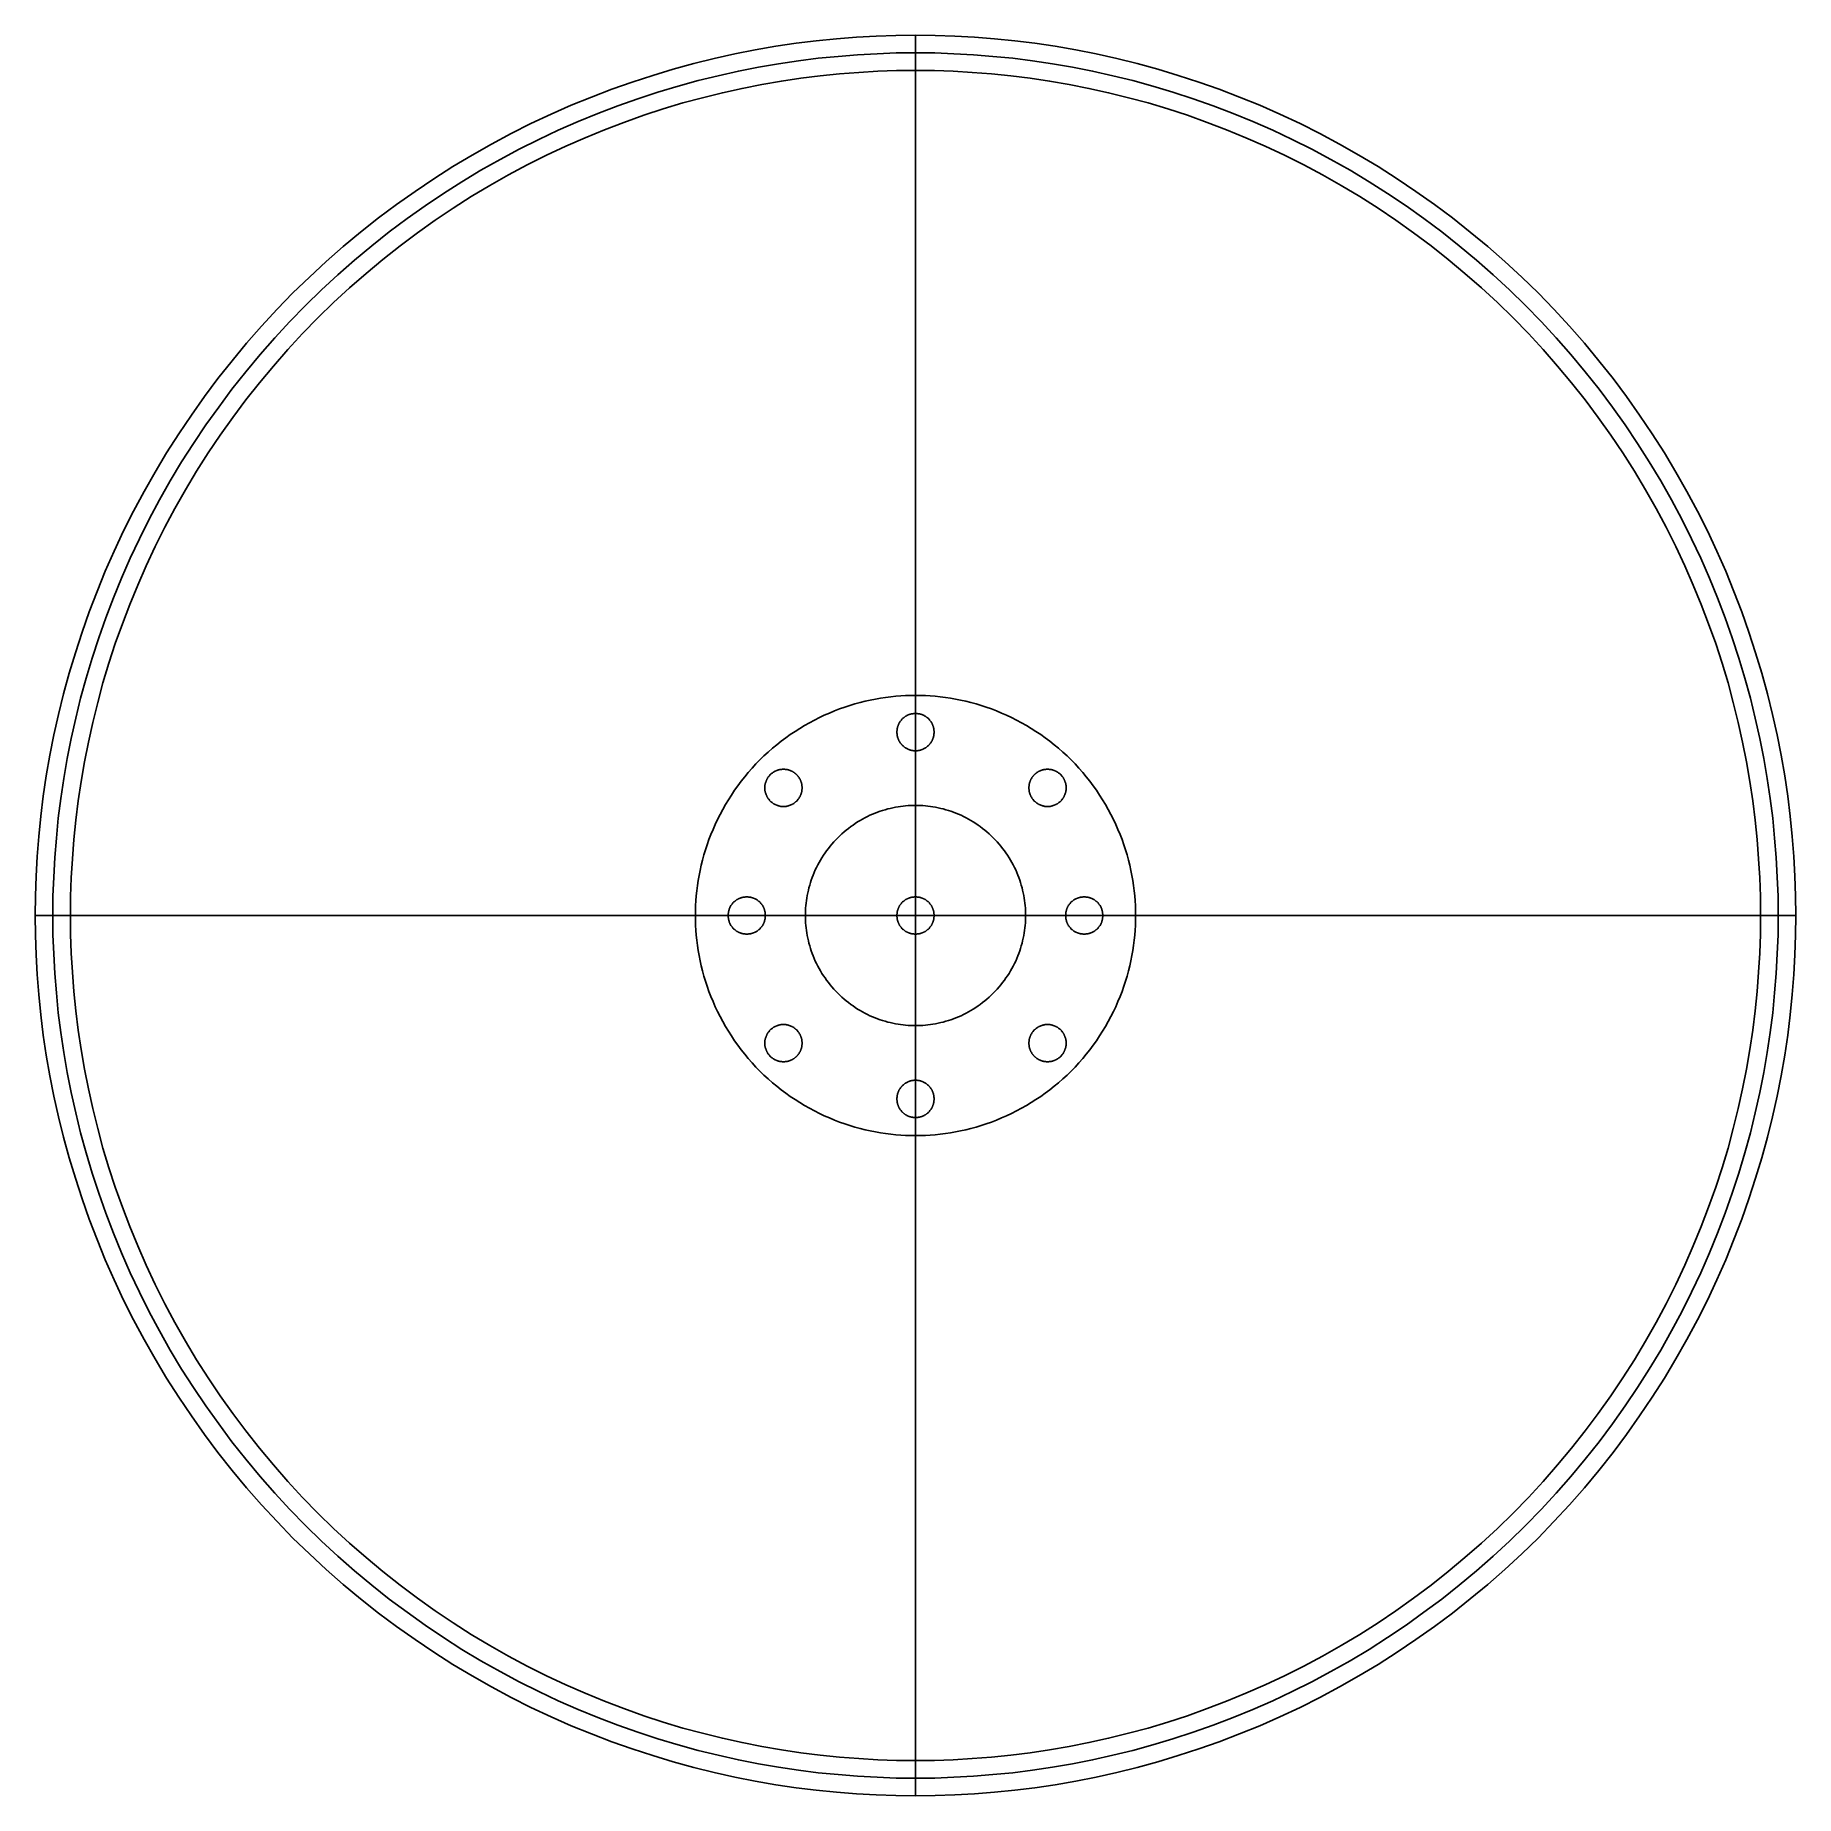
# Model space of a CAD drawing. Header units: millimetres. Extents: x 542 to 1542, y 1213 to 2213.
import ezdxf

# ---------------------------------------------------------------- set-up
doc = ezdxf.new("R2010")
doc.units = ezdxf.units.MM
doc.layers.add('SISTEMA DE SUJECIÓN', color=7, linetype='Continuous')

msp = doc.modelspace()

# ---------------------------------------------------------------- linework, layer by layer
at = {"layer": 'SISTEMA DE SUJECIÓN'}
for points in [[(1541.9, 1712.6), (1541.8, 1723.7), (1541.4, 1734.9), (1540.8, 1746.2), (1539.9, 1757.5), (1538.7, 1769), (1537.3, 1780.4), (1535.6, 1792), (1533.6, 1803.6), (1531.3, 1815.2), (1528.7, 1826.8), (1525.8, 1838.5), (1522.6, 1850.2), (1519.1, 1861.8), (1515.3, 1873.5), (1511.2, 1885.1), (1506.8, 1896.6), (1502.1, 1908.2), (1497, 1919.6), (1491.7, 1931), (1486, 1942.2), (1480.1, 1953.4), (1473.8, 1964.5), (1467.3, 1975.4), (1460.4, 1986.2), (1453.2, 1996.8), (1445.8, 2007.3), (1438.1, 2017.6), (1430.1, 2027.7), (1421.8, 2037.7), (1413.3, 2047.4), (1404.5, 2056.9), (1395.5, 2066.2), (1386.2, 2075.2), (1376.7, 2084), (1367, 2092.5), (1357, 2100.8), (1346.9, 2108.8), (1336.6, 2116.5), (1326.1, 2123.9), (1315.5, 2131.1), (1304.7, 2138), (1293.8, 2144.5), (1282.7, 2150.8), (1271.5, 2156.7), (1260.3, 2162.4), (1248.9, 2167.7), (1237.5, 2172.8), (1225.9, 2177.5), (1214.4, 2181.9), (1202.8, 2186), (1191.1, 2189.8), (1179.5, 2193.3), (1167.8, 2196.5), (1156.2, 2199.4), (1144.5, 2202), (1132.9, 2204.2), (1121.3, 2206.3), (1109.7, 2208), (1098.3, 2209.4), (1086.8, 2210.6), (1075.5, 2211.5), (1064.2, 2212.1), (1053, 2212.5), (1041.9, 2212.6), (1030.8, 2212.5), (1019.6, 2212.1), (1008.3, 2211.5), (997, 2210.6), (985.5, 2209.4), (974.1, 2208), (962.5, 2206.3), (950.9, 2204.2), (939.3, 2202), (927.6, 2199.4), (916, 2196.5), (904.3, 2193.3), (892.7, 2189.8), (881, 2186), (869.4, 2181.9), (857.9, 2177.5), (846.3, 2172.8), (834.9, 2167.7), (823.5, 2162.4), (812.3, 2156.7), (801.1, 2150.8), (790, 2144.5), (779.1, 2138), (768.3, 2131.1), (757.7, 2123.9), (747.2, 2116.5), (736.9, 2108.8), (726.7, 2100.8), (716.8, 2092.5), (707.1, 2084), (697.6, 2075.2), (688.3, 2066.2), (679.3, 2056.9), (670.5, 2047.4), (662, 2037.7), (653.7, 2027.7), (645.7, 2017.6), (638, 2007.3), (630.6, 1996.8), (623.4, 1986.2), (616.5, 1975.4), (610, 1964.5), (603.7, 1953.4), (597.8, 1942.2), (592.1, 1931), (586.8, 1919.6), (581.7, 1908.2), (577, 1896.6), (572.6, 1885.1), (568.5, 1873.5), (564.7, 1861.8), (561.2, 1850.2), (558, 1838.5), (555.1, 1826.8), (552.5, 1815.2), (550.2, 1803.6), (548.2, 1792), (546.5, 1780.4), (545.1, 1769), (543.9, 1757.5), (543, 1746.2), (542.4, 1734.9), (542, 1723.7), (541.9, 1712.6), (542, 1701.5), (542.4, 1690.3), (543, 1679), (543.9, 1667.7), (545.1, 1656.2), (546.5, 1644.7), (548.2, 1633.2), (550.2, 1621.6), (552.5, 1610), (555.1, 1598.3), (558, 1586.7), (561.2, 1575), (564.7, 1563.4), (568.5, 1551.7), (572.6, 1540.1), (577, 1528.5), (581.7, 1517), (586.8, 1505.6), (592.1, 1494.2), (597.8, 1482.9), (603.7, 1471.8), (610, 1460.7), (616.5, 1449.8), (623.4, 1439), (630.6, 1428.4), (638, 1417.9), (645.7, 1407.6), (653.7, 1397.4), (662, 1387.5), (670.5, 1377.8), (679.3, 1368.3), (688.3, 1359), (697.6, 1350), (707.1, 1341.2), (716.8, 1332.7), (726.7, 1324.4), (736.9, 1316.4), (747.2, 1308.7), (757.7, 1301.3), (768.3, 1294.1), (779.1, 1287.2), (790, 1280.7), (801.1, 1274.4), (812.3, 1268.5), (823.5, 1262.8), (834.9, 1257.5), (846.3, 1252.4), (857.9, 1247.7), (869.4, 1243.3), (881, 1239.2), (892.7, 1235.4), (904.3, 1231.9), (916, 1228.7), (927.6, 1225.8), (939.3, 1223.2), (950.9, 1220.9), (962.5, 1218.9), (974.1, 1217.2), (985.5, 1215.8), (997, 1214.6), (1008.3, 1213.7), (1019.6, 1213.1), (1030.8, 1212.7), (1041.9, 1212.6), (1053, 1212.7), (1064.2, 1213.1), (1075.5, 1213.7), (1086.8, 1214.6), (1098.3, 1215.8), (1109.7, 1217.2), (1121.3, 1218.9), (1132.9, 1220.9), (1144.5, 1223.2), (1156.2, 1225.8), (1167.8, 1228.7), (1179.5, 1231.9), (1191.1, 1235.4), (1202.8, 1239.2), (1214.4, 1243.3), (1225.9, 1247.7), (1237.5, 1252.4), (1248.9, 1257.5), (1260.3, 1262.8), (1271.5, 1268.5), (1282.7, 1274.4), (1293.8, 1280.7), (1304.7, 1287.2), (1315.5, 1294.1), (1326.1, 1301.3), (1336.6, 1308.7), (1346.9, 1316.4), (1357, 1324.4), (1367, 1332.7), (1376.7, 1341.2), (1386.2, 1350), (1395.5, 1359), (1404.5, 1368.3), (1413.3, 1377.8), (1421.8, 1387.5), (1430.1, 1397.4), (1438.1, 1407.6), (1445.8, 1417.9), (1453.2, 1428.4), (1460.4, 1439), (1467.3, 1449.8), (1473.8, 1460.7), (1480.1, 1471.8), (1486, 1482.9), (1491.7, 1494.2), (1497, 1505.6), (1502.1, 1517), (1506.8, 1528.5), (1511.2, 1540.1), (1515.3, 1551.7), (1519.1, 1563.4), (1522.6, 1575), (1525.8, 1586.7), (1528.7, 1598.3), (1531.3, 1610), (1533.6, 1621.6), (1535.6, 1633.2), (1537.3, 1644.7), (1538.7, 1656.2), (1539.9, 1667.7), (1540.8, 1679), (1541.4, 1690.3), (1541.8, 1701.5)], [(1541.9, 1712.6), (1541.8, 1723.7), (1541.4, 1734.9), (1540.8, 1746.2), (1539.9, 1757.5), (1538.7, 1769), (1537.3, 1780.4), (1535.6, 1792), (1533.6, 1803.6), (1531.3, 1815.2), (1528.7, 1826.8), (1525.8, 1838.5), (1522.6, 1850.2), (1519.1, 1861.8), (1515.3, 1873.5), (1511.2, 1885.1), (1506.8, 1896.6), (1502.1, 1908.2), (1497, 1919.6), (1491.7, 1931), (1486, 1942.2), (1480.1, 1953.4), (1473.8, 1964.5), (1467.3, 1975.4), (1460.4, 1986.2), (1453.2, 1996.8), (1445.8, 2007.3), (1438.1, 2017.6), (1430.1, 2027.7), (1421.8, 2037.7), (1413.3, 2047.4), (1404.5, 2056.9), (1395.5, 2066.2), (1386.2, 2075.2), (1376.7, 2084), (1367, 2092.5), (1357, 2100.8), (1346.9, 2108.8), (1336.6, 2116.5), (1326.1, 2123.9), (1315.5, 2131.1), (1304.7, 2138), (1293.8, 2144.5), (1282.7, 2150.8), (1271.5, 2156.7), (1260.3, 2162.4), (1248.9, 2167.7), (1237.5, 2172.8), (1225.9, 2177.5), (1214.4, 2181.9), (1202.8, 2186), (1191.1, 2189.8), (1179.5, 2193.3), (1167.8, 2196.5), (1156.2, 2199.4), (1144.5, 2202), (1132.9, 2204.2), (1121.3, 2206.3), (1109.7, 2208), (1098.3, 2209.4), (1086.8, 2210.6), (1075.5, 2211.5), (1064.2, 2212.1), (1053, 2212.5), (1041.9, 2212.6), (1030.8, 2212.5), (1019.6, 2212.1), (1008.3, 2211.5), (997, 2210.6), (985.5, 2209.4), (974.1, 2208), (962.5, 2206.3), (950.9, 2204.2), (939.3, 2202), (927.6, 2199.4), (916, 2196.5), (904.3, 2193.3), (892.7, 2189.8), (881, 2186), (869.4, 2181.9), (857.9, 2177.5), (846.3, 2172.8), (834.9, 2167.7), (823.5, 2162.4), (812.3, 2156.7), (801.1, 2150.8), (790, 2144.5), (779.1, 2138), (768.3, 2131.1), (757.7, 2123.9), (747.2, 2116.5), (736.9, 2108.8), (726.7, 2100.8), (716.8, 2092.5), (707.1, 2084), (697.6, 2075.2), (688.3, 2066.2), (679.3, 2056.9), (670.5, 2047.4), (662, 2037.7), (653.7, 2027.7), (645.7, 2017.6), (638, 2007.3), (630.6, 1996.8), (623.4, 1986.2), (616.5, 1975.4), (610, 1964.5), (603.7, 1953.4), (597.8, 1942.2), (592.1, 1931), (586.8, 1919.6), (581.7, 1908.2), (577, 1896.6), (572.6, 1885.1), (568.5, 1873.5), (564.7, 1861.8), (561.2, 1850.2), (558, 1838.5), (555.1, 1826.8), (552.5, 1815.2), (550.2, 1803.6), (548.2, 1792), (546.5, 1780.4), (545.1, 1769), (543.9, 1757.5), (543, 1746.2), (542.4, 1734.9), (542, 1723.7), (541.9, 1712.6), (542, 1701.5), (542.4, 1690.3), (543, 1679), (543.9, 1667.7), (545.1, 1656.2), (546.5, 1644.7), (548.2, 1633.2), (550.2, 1621.6), (552.5, 1610), (555.1, 1598.3), (558, 1586.7), (561.2, 1575), (564.7, 1563.4), (568.5, 1551.7), (572.6, 1540.1), (577, 1528.5), (581.7, 1517), (586.8, 1505.6), (592.1, 1494.2), (597.8, 1482.9), (603.7, 1471.8), (610, 1460.7), (616.5, 1449.8), (623.4, 1439), (630.6, 1428.4), (638, 1417.9), (645.7, 1407.6), (653.7, 1397.4), (662, 1387.5), (670.5, 1377.8), (679.3, 1368.3), (688.3, 1359), (697.6, 1350), (707.1, 1341.2), (716.8, 1332.7), (726.7, 1324.4), (736.9, 1316.4), (747.2, 1308.7), (757.7, 1301.3), (768.3, 1294.1), (779.1, 1287.2), (790, 1280.7), (801.1, 1274.4), (812.3, 1268.5), (823.5, 1262.8), (834.9, 1257.5), (846.3, 1252.4), (857.9, 1247.7), (869.4, 1243.3), (881, 1239.2), (892.7, 1235.4), (904.3, 1231.9), (916, 1228.7), (927.6, 1225.8), (939.3, 1223.2), (950.9, 1220.9), (962.5, 1218.9), (974.1, 1217.2), (985.5, 1215.8), (997, 1214.6), (1008.3, 1213.7), (1019.6, 1213.1), (1030.8, 1212.7), (1041.9, 1212.6), (1053, 1212.7), (1064.2, 1213.1), (1075.5, 1213.7), (1086.8, 1214.6), (1098.3, 1215.8), (1109.7, 1217.2), (1121.3, 1218.9), (1132.9, 1220.9), (1144.5, 1223.2), (1156.2, 1225.8), (1167.8, 1228.7), (1179.5, 1231.9), (1191.1, 1235.4), (1202.8, 1239.2), (1214.4, 1243.3), (1225.9, 1247.7), (1237.5, 1252.4), (1248.9, 1257.5), (1260.3, 1262.8), (1271.5, 1268.5), (1282.7, 1274.4), (1293.8, 1280.7), (1304.7, 1287.2), (1315.5, 1294.1), (1326.1, 1301.3), (1336.6, 1308.7), (1346.9, 1316.4), (1357, 1324.4), (1367, 1332.7), (1376.7, 1341.2), (1386.2, 1350), (1395.5, 1359), (1404.5, 1368.3), (1413.3, 1377.8), (1421.8, 1387.5), (1430.1, 1397.4), (1438.1, 1407.6), (1445.8, 1417.9), (1453.2, 1428.4), (1460.4, 1439), (1467.3, 1449.8), (1473.8, 1460.7), (1480.1, 1471.8), (1486, 1482.9), (1491.7, 1494.2), (1497, 1505.6), (1502.1, 1517), (1506.8, 1528.5), (1511.2, 1540.1), (1515.3, 1551.7), (1519.1, 1563.4), (1522.6, 1575), (1525.8, 1586.7), (1528.7, 1598.3), (1531.3, 1610), (1533.6, 1621.6), (1535.6, 1633.2), (1537.3, 1644.7), (1538.7, 1656.2), (1539.9, 1667.7), (1540.8, 1679), (1541.4, 1690.3), (1541.8, 1701.5)], [(1541.9, 1712.6), (1541.8, 1723.7), (1541.4, 1734.9), (1540.8, 1746.2), (1539.9, 1757.5), (1538.7, 1769), (1537.3, 1780.4), (1535.6, 1792), (1533.6, 1803.6), (1531.3, 1815.2), (1528.7, 1826.8), (1525.8, 1838.5), (1522.6, 1850.2), (1519.1, 1861.8), (1515.3, 1873.5), (1511.2, 1885.1), (1506.8, 1896.6), (1502.1, 1908.2), (1497, 1919.6), (1491.7, 1931), (1486, 1942.2), (1480.1, 1953.4), (1473.8, 1964.5), (1467.3, 1975.4), (1460.4, 1986.2), (1453.2, 1996.8), (1445.8, 2007.3), (1438.1, 2017.6), (1430.1, 2027.7), (1421.8, 2037.7), (1413.3, 2047.4), (1404.5, 2056.9), (1395.5, 2066.2), (1386.2, 2075.2), (1376.7, 2084), (1367, 2092.5), (1357, 2100.8), (1346.9, 2108.8), (1336.6, 2116.5), (1326.1, 2123.9), (1315.5, 2131.1), (1304.7, 2138), (1293.8, 2144.5), (1282.7, 2150.8), (1271.5, 2156.7), (1260.3, 2162.4), (1248.9, 2167.7), (1237.5, 2172.8), (1225.9, 2177.5), (1214.4, 2181.9), (1202.8, 2186), (1191.1, 2189.8), (1179.5, 2193.3), (1167.8, 2196.5), (1156.2, 2199.4), (1144.5, 2202), (1132.9, 2204.2), (1121.3, 2206.3), (1109.7, 2208), (1098.3, 2209.4), (1086.8, 2210.6), (1075.5, 2211.5), (1064.2, 2212.1), (1053, 2212.5), (1041.9, 2212.6), (1030.8, 2212.5), (1019.6, 2212.1), (1008.3, 2211.5), (997, 2210.6), (985.5, 2209.4), (974.1, 2208), (962.5, 2206.3), (950.9, 2204.2), (939.3, 2202), (927.6, 2199.4), (916, 2196.5), (904.3, 2193.3), (892.7, 2189.8), (881, 2186), (869.4, 2181.9), (857.9, 2177.5), (846.3, 2172.8), (834.9, 2167.7), (823.5, 2162.4), (812.3, 2156.7), (801.1, 2150.8), (790, 2144.5), (779.1, 2138), (768.3, 2131.1), (757.7, 2123.9), (747.2, 2116.5), (736.9, 2108.8), (726.7, 2100.8), (716.8, 2092.5), (707.1, 2084), (697.6, 2075.2), (688.3, 2066.2), (679.3, 2056.9), (670.5, 2047.4), (662, 2037.7), (653.7, 2027.7), (645.7, 2017.6), (638, 2007.3), (630.6, 1996.8), (623.4, 1986.2), (616.5, 1975.4), (610, 1964.5), (603.7, 1953.4), (597.8, 1942.2), (592.1, 1931), (586.8, 1919.6), (581.7, 1908.2), (577, 1896.6), (572.6, 1885.1), (568.5, 1873.5), (564.7, 1861.8), (561.2, 1850.2), (558, 1838.5), (555.1, 1826.8), (552.5, 1815.2), (550.2, 1803.6), (548.2, 1792), (546.5, 1780.4), (545.1, 1769), (543.9, 1757.5), (543, 1746.2), (542.4, 1734.9), (542, 1723.7), (541.9, 1712.6), (542, 1701.5), (542.4, 1690.3), (543, 1679), (543.9, 1667.7), (545.1, 1656.2), (546.5, 1644.7), (548.2, 1633.2), (550.2, 1621.6), (552.5, 1610), (555.1, 1598.3), (558, 1586.7), (561.2, 1575), (564.7, 1563.4), (568.5, 1551.7), (572.6, 1540.1), (577, 1528.5), (581.7, 1517), (586.8, 1505.6), (592.1, 1494.2), (597.8, 1482.9), (603.7, 1471.8), (610, 1460.7), (616.5, 1449.8), (623.4, 1439), (630.6, 1428.4), (638, 1417.9), (645.7, 1407.6), (653.7, 1397.4), (662, 1387.5), (670.5, 1377.8), (679.3, 1368.3), (688.3, 1359), (697.6, 1350), (707.1, 1341.2), (716.8, 1332.7), (726.7, 1324.4), (736.9, 1316.4), (747.2, 1308.7), (757.7, 1301.3), (768.3, 1294.1), (779.1, 1287.2), (790, 1280.7), (801.1, 1274.4), (812.3, 1268.5), (823.5, 1262.8), (834.9, 1257.5), (846.3, 1252.4), (857.9, 1247.7), (869.4, 1243.3), (881, 1239.2), (892.7, 1235.4), (904.3, 1231.9), (916, 1228.7), (927.6, 1225.8), (939.3, 1223.2), (950.9, 1220.9), (962.5, 1218.9), (974.1, 1217.2), (985.5, 1215.8), (997, 1214.6), (1008.3, 1213.7), (1019.6, 1213.1), (1030.8, 1212.7), (1041.9, 1212.6), (1053, 1212.7), (1064.2, 1213.1), (1075.5, 1213.7), (1086.8, 1214.6), (1098.3, 1215.8), (1109.7, 1217.2), (1121.3, 1218.9), (1132.9, 1220.9), (1144.5, 1223.2), (1156.2, 1225.8), (1167.8, 1228.7), (1179.5, 1231.9), (1191.1, 1235.4), (1202.8, 1239.2), (1214.4, 1243.3), (1225.9, 1247.7), (1237.5, 1252.4), (1248.9, 1257.5), (1260.3, 1262.8), (1271.5, 1268.5), (1282.7, 1274.4), (1293.8, 1280.7), (1304.7, 1287.2), (1315.5, 1294.1), (1326.1, 1301.3), (1336.6, 1308.7), (1346.9, 1316.4), (1357, 1324.4), (1367, 1332.7), (1376.7, 1341.2), (1386.2, 1350), (1395.5, 1359), (1404.5, 1368.3), (1413.3, 1377.8), (1421.8, 1387.5), (1430.1, 1397.4), (1438.1, 1407.6), (1445.8, 1417.9), (1453.2, 1428.4), (1460.4, 1439), (1467.3, 1449.8), (1473.8, 1460.7), (1480.1, 1471.8), (1486, 1482.9), (1491.7, 1494.2), (1497, 1505.6), (1502.1, 1517), (1506.8, 1528.5), (1511.2, 1540.1), (1515.3, 1551.7), (1519.1, 1563.4), (1522.6, 1575), (1525.8, 1586.7), (1528.7, 1598.3), (1531.3, 1610), (1533.6, 1621.6), (1535.6, 1633.2), (1537.3, 1644.7), (1538.7, 1656.2), (1539.9, 1667.7), (1540.8, 1679), (1541.4, 1690.3), (1541.8, 1701.5)], [(1531.9, 1712.6), (1531.8, 1701.7), (1531.4, 1690.8), (1530.8, 1679.7), (1529.9, 1668.6), (1528.8, 1657.4), (1527.4, 1646.1), (1525.7, 1634.8), (1523.7, 1623.4), (1521.5, 1612), (1518.9, 1600.6), (1516.1, 1589.2), (1513, 1577.8), (1509.6, 1566.3), (1505.8, 1554.9), (1501.8, 1543.6), (1497.5, 1532.2), (1492.9, 1520.9), (1487.9, 1509.7), (1482.7, 1498.6), (1477.2, 1487.5), (1471.3, 1476.6), (1465.2, 1465.8), (1458.7, 1455), (1452, 1444.5), (1445, 1434), (1437.7, 1423.8), (1430.2, 1413.7), (1422.3, 1403.8), (1414.2, 1394), (1405.8, 1384.5), (1397.2, 1375.2), (1388.4, 1366.1), (1379.3, 1357.3), (1370, 1348.7), (1360.5, 1340.3), (1350.7, 1332.2), (1340.8, 1324.3), (1330.7, 1316.8), (1320.5, 1309.5), (1310, 1302.5), (1299.5, 1295.7), (1288.7, 1289.3), (1277.9, 1283.2), (1267, 1277.3), (1255.9, 1271.8), (1244.8, 1266.6), (1233.5, 1261.6), (1222.3, 1257), (1210.9, 1252.7), (1199.6, 1248.7), (1188.1, 1244.9), (1176.7, 1241.5), (1165.3, 1238.4), (1153.9, 1235.6), (1142.5, 1233), (1131.1, 1230.8), (1119.7, 1228.8), (1108.4, 1227.1), (1097.1, 1225.7), (1085.9, 1224.6), (1074.8, 1223.7), (1063.7, 1223.1), (1052.8, 1222.7), (1041.9, 1222.6), (1031, 1222.7), (1020.1, 1223.1), (1009, 1223.7), (997.9, 1224.6), (986.7, 1225.7), (975.4, 1227.1), (964.1, 1228.8), (952.7, 1230.8), (941.3, 1233), (929.9, 1235.6), (918.5, 1238.4), (907.1, 1241.5), (895.6, 1244.9), (884.2, 1248.7), (872.9, 1252.7), (861.5, 1257), (850.3, 1261.6), (839, 1266.6), (827.9, 1271.8), (816.8, 1277.3), (805.9, 1283.2), (795.1, 1289.3), (784.3, 1295.7), (773.8, 1302.5), (763.3, 1309.5), (753.1, 1316.8), (743, 1324.3), (733.1, 1332.2), (723.3, 1340.3), (713.8, 1348.7), (704.5, 1357.3), (695.4, 1366.1), (686.6, 1375.2), (678, 1384.5), (669.6, 1394), (661.5, 1403.8), (653.6, 1413.7), (646.1, 1423.8), (638.8, 1434), (631.8, 1444.5), (625, 1455), (618.6, 1465.8), (612.5, 1476.6), (606.6, 1487.5), (601.1, 1498.6), (595.9, 1509.7), (590.9, 1520.9), (586.3, 1532.2), (582, 1543.6), (578, 1554.9), (574.2, 1566.3), (570.8, 1577.8), (567.7, 1589.2), (564.9, 1600.6), (562.3, 1612), (560.1, 1623.4), (558.1, 1634.8), (556.4, 1646.1), (555, 1657.4), (553.9, 1668.6), (553, 1679.7), (552.4, 1690.8), (552, 1701.7), (551.9, 1712.6), (552, 1723.5), (552.4, 1734.4), (553, 1745.5), (553.9, 1756.6), (555, 1767.8), (556.4, 1779.1), (558.1, 1790.4), (560.1, 1801.8), (562.3, 1813.2), (564.9, 1824.6), (567.7, 1836), (570.8, 1847.4), (574.2, 1858.8), (578, 1870.3), (582, 1881.6), (586.3, 1893), (590.9, 1904.2), (595.9, 1915.5), (601.1, 1926.6), (606.6, 1937.7), (612.5, 1948.6), (618.6, 1959.4), (625, 1970.2), (631.8, 1980.7), (638.8, 1991.2), (646.1, 2001.4), (653.6, 2011.5), (661.5, 2021.4), (669.6, 2031.2), (678, 2040.7), (686.6, 2050), (695.4, 2059.1), (704.5, 2067.9), (713.8, 2076.5), (723.3, 2084.9), (733.1, 2093), (743, 2100.9), (753.1, 2108.4), (763.3, 2115.7), (773.8, 2122.7), (784.3, 2129.4), (795.1, 2135.9), (805.9, 2142), (816.8, 2147.9), (827.9, 2153.4), (839, 2158.6), (850.3, 2163.6), (861.5, 2168.2), (872.9, 2172.5), (884.2, 2176.5), (895.6, 2180.3), (907.1, 2183.7), (918.5, 2186.8), (929.9, 2189.6), (941.3, 2192.2), (952.7, 2194.4), (964.1, 2196.4), (975.4, 2198.1), (986.7, 2199.5), (997.9, 2200.6), (1009, 2201.5), (1020.1, 2202.1), (1031, 2202.5), (1041.9, 2202.6), (1052.8, 2202.5), (1063.7, 2202.1), (1074.8, 2201.5), (1085.9, 2200.6), (1097.1, 2199.5), (1108.4, 2198.1), (1119.7, 2196.4), (1131.1, 2194.4), (1142.5, 2192.2), (1153.9, 2189.6), (1165.3, 2186.8), (1176.7, 2183.7), (1188.1, 2180.3), (1199.6, 2176.5), (1210.9, 2172.5), (1222.3, 2168.2), (1233.5, 2163.6), (1244.8, 2158.6), (1255.9, 2153.4), (1267, 2147.9), (1277.9, 2142), (1288.7, 2135.9), (1299.5, 2129.4), (1310, 2122.7), (1320.5, 2115.7), (1330.7, 2108.4), (1340.8, 2100.9), (1350.7, 2093), (1360.5, 2084.9), (1370, 2076.5), (1379.3, 2067.9), (1388.4, 2059.1), (1397.2, 2050), (1405.8, 2040.7), (1414.2, 2031.2), (1422.3, 2021.4), (1430.2, 2011.5), (1437.7, 2001.4), (1445, 1991.2), (1452, 1980.7), (1458.7, 1970.2), (1465.2, 1959.4), (1471.3, 1948.6), (1477.2, 1937.7), (1482.7, 1926.6), (1487.9, 1915.5), (1492.9, 1904.2), (1497.5, 1893), (1501.8, 1881.6), (1505.8, 1870.3), (1509.6, 1858.8), (1513, 1847.4), (1516.1, 1836), (1518.9, 1824.6), (1521.5, 1813.2), (1523.7, 1801.8), (1525.7, 1790.4), (1527.4, 1779.1), (1528.8, 1767.8), (1529.9, 1756.6), (1530.8, 1745.5), (1531.4, 1734.4), (1531.8, 1723.5)], [(1531.9, 1712.6), (1531.8, 1723.5), (1531.4, 1734.4), (1530.8, 1745.5), (1529.9, 1756.6), (1528.8, 1767.8), (1527.4, 1779.1), (1525.7, 1790.4), (1523.7, 1801.8), (1521.5, 1813.2), (1518.9, 1824.6), (1516.1, 1836), (1513, 1847.4), (1509.6, 1858.8), (1505.8, 1870.3), (1501.8, 1881.6), (1497.5, 1893), (1492.9, 1904.2), (1487.9, 1915.5), (1482.7, 1926.6), (1477.2, 1937.7), (1471.3, 1948.6), (1465.2, 1959.4), (1458.7, 1970.2), (1452, 1980.7), (1445, 1991.2), (1437.7, 2001.4), (1430.2, 2011.5), (1422.3, 2021.4), (1414.2, 2031.2), (1405.8, 2040.7), (1397.2, 2050), (1388.4, 2059.1), (1379.3, 2067.9), (1370, 2076.5), (1360.5, 2084.9), (1350.7, 2093), (1340.8, 2100.9), (1330.7, 2108.4), (1320.5, 2115.7), (1310, 2122.7), (1299.5, 2129.4), (1288.7, 2135.9), (1277.9, 2142), (1267, 2147.9), (1255.9, 2153.4), (1244.8, 2158.6), (1233.5, 2163.6), (1222.3, 2168.2), (1210.9, 2172.5), (1199.6, 2176.5), (1188.1, 2180.3), (1176.7, 2183.7), (1165.3, 2186.8), (1153.9, 2189.6), (1142.5, 2192.2), (1131.1, 2194.4), (1119.7, 2196.4), (1108.4, 2198.1), (1097.1, 2199.5), (1085.9, 2200.6), (1074.8, 2201.5), (1063.7, 2202.1), (1052.8, 2202.5), (1041.9, 2202.6), (1031, 2202.5), (1020.1, 2202.1), (1009, 2201.5), (997.9, 2200.6), (986.7, 2199.5), (975.4, 2198.1), (964.1, 2196.4), (952.7, 2194.4), (941.3, 2192.2), (929.9, 2189.6), (918.5, 2186.8), (907.1, 2183.7), (895.6, 2180.3), (884.2, 2176.5), (872.9, 2172.5), (861.5, 2168.2), (850.3, 2163.6), (839, 2158.6), (827.9, 2153.4), (816.8, 2147.9), (805.9, 2142), (795.1, 2135.9), (784.3, 2129.4), (773.8, 2122.7), (763.3, 2115.7), (753.1, 2108.4), (743, 2100.9), (733.1, 2093), (723.3, 2084.9), (713.8, 2076.5), (704.5, 2067.9), (695.4, 2059.1), (686.6, 2050), (678, 2040.7), (669.6, 2031.2), (661.5, 2021.4), (653.6, 2011.5), (646.1, 2001.4), (638.8, 1991.2), (631.8, 1980.7), (625, 1970.2), (618.6, 1959.4), (612.5, 1948.6), (606.6, 1937.7), (601.1, 1926.6), (595.9, 1915.5), (590.9, 1904.2), (586.3, 1893), (582, 1881.6), (578, 1870.3), (574.2, 1858.8), (570.8, 1847.4), (567.7, 1836), (564.9, 1824.6), (562.3, 1813.2), (560.1, 1801.8), (558.1, 1790.4), (556.4, 1779.1), (555, 1767.8), (553.9, 1756.6), (553, 1745.5), (552.4, 1734.4), (552, 1723.5), (551.9, 1712.6), (552, 1701.7), (552.4, 1690.8), (553, 1679.7), (553.9, 1668.6), (555, 1657.4), (556.4, 1646.1), (558.1, 1634.8), (560.1, 1623.4), (562.3, 1612), (564.9, 1600.6), (567.7, 1589.2), (570.8, 1577.8), (574.2, 1566.3), (578, 1554.9), (582, 1543.6), (586.3, 1532.2), (590.9, 1520.9), (595.9, 1509.7), (601.1, 1498.6), (606.6, 1487.5), (612.5, 1476.6), (618.6, 1465.8), (625, 1455), (631.8, 1444.5), (638.8, 1434), (646.1, 1423.8), (653.6, 1413.7), (661.5, 1403.8), (669.6, 1394), (678, 1384.5), (686.6, 1375.2), (695.4, 1366.1), (704.5, 1357.3), (713.8, 1348.7), (723.3, 1340.3), (733.1, 1332.2), (743, 1324.3), (753.1, 1316.8), (763.3, 1309.5), (773.8, 1302.5), (784.3, 1295.7), (795.1, 1289.3), (805.9, 1283.2), (816.8, 1277.3), (827.9, 1271.8), (839, 1266.6), (850.3, 1261.6), (861.5, 1257), (872.9, 1252.7), (884.2, 1248.7), (895.6, 1244.9), (907.1, 1241.5), (918.5, 1238.4), (929.9, 1235.6), (941.3, 1233), (952.7, 1230.8), (964.1, 1228.8), (975.4, 1227.1), (986.7, 1225.7), (997.9, 1224.6), (1009, 1223.7), (1020.1, 1223.1), (1031, 1222.7), (1041.9, 1222.6), (1052.8, 1222.7), (1063.7, 1223.1), (1074.8, 1223.7), (1085.9, 1224.6), (1097.1, 1225.7), (1108.4, 1227.1), (1119.7, 1228.8), (1131.1, 1230.8), (1142.5, 1233), (1153.9, 1235.6), (1165.3, 1238.4), (1176.7, 1241.5), (1188.1, 1244.9), (1199.6, 1248.7), (1210.9, 1252.7), (1222.3, 1257), (1233.5, 1261.6), (1244.8, 1266.6), (1255.9, 1271.8), (1267, 1277.3), (1277.9, 1283.2), (1288.7, 1289.3), (1299.5, 1295.7), (1310, 1302.5), (1320.5, 1309.5), (1330.7, 1316.8), (1340.8, 1324.3), (1350.7, 1332.2), (1360.5, 1340.3), (1370, 1348.7), (1379.3, 1357.3), (1388.4, 1366.1), (1397.2, 1375.2), (1405.8, 1384.5), (1414.2, 1394), (1422.3, 1403.8), (1430.2, 1413.7), (1437.7, 1423.8), (1445, 1434), (1452, 1444.5), (1458.7, 1455), (1465.2, 1465.8), (1471.3, 1476.6), (1477.2, 1487.5), (1482.7, 1498.6), (1487.9, 1509.7), (1492.9, 1520.9), (1497.5, 1532.2), (1501.8, 1543.6), (1505.8, 1554.9), (1509.6, 1566.3), (1513, 1577.8), (1516.1, 1589.2), (1518.9, 1600.6), (1521.5, 1612), (1523.7, 1623.4), (1525.7, 1634.8), (1527.4, 1646.1), (1528.8, 1657.4), (1529.9, 1668.6), (1530.8, 1679.7), (1531.4, 1690.8), (1531.8, 1701.7)], [(1531.9, 1712.6), (1531.8, 1701.7), (1531.4, 1690.8), (1530.8, 1679.7), (1529.9, 1668.6), (1528.8, 1657.4), (1527.4, 1646.1), (1525.7, 1634.8), (1523.7, 1623.4), (1521.5, 1612), (1518.9, 1600.6), (1516.1, 1589.2), (1513, 1577.8), (1509.6, 1566.3), (1505.8, 1554.9), (1501.8, 1543.6), (1497.5, 1532.2), (1492.9, 1520.9), (1487.9, 1509.7), (1482.7, 1498.6), (1477.2, 1487.5), (1471.3, 1476.6), (1465.2, 1465.8), (1458.7, 1455), (1452, 1444.5), (1445, 1434), (1437.7, 1423.8), (1430.2, 1413.7), (1422.3, 1403.8), (1414.2, 1394), (1405.8, 1384.5), (1397.2, 1375.2), (1388.4, 1366.1), (1379.3, 1357.3), (1370, 1348.7), (1360.5, 1340.3), (1350.7, 1332.2), (1340.8, 1324.3), (1330.7, 1316.8), (1320.5, 1309.5), (1310, 1302.5), (1299.5, 1295.7), (1288.7, 1289.3), (1277.9, 1283.2), (1267, 1277.3), (1255.9, 1271.8), (1244.8, 1266.6), (1233.5, 1261.6), (1222.3, 1257), (1210.9, 1252.7), (1199.6, 1248.7), (1188.1, 1244.9), (1176.7, 1241.5), (1165.3, 1238.4), (1153.9, 1235.6), (1142.5, 1233), (1131.1, 1230.8), (1119.7, 1228.8), (1108.4, 1227.1), (1097.1, 1225.7), (1085.9, 1224.6), (1074.8, 1223.7), (1063.7, 1223.1), (1052.8, 1222.7), (1041.9, 1222.6), (1031, 1222.7), (1020.1, 1223.1), (1009, 1223.7), (997.9, 1224.6), (986.7, 1225.7), (975.4, 1227.1), (964.1, 1228.8), (952.7, 1230.8), (941.3, 1233), (929.9, 1235.6), (918.5, 1238.4), (907.1, 1241.5), (895.6, 1244.9), (884.2, 1248.7), (872.9, 1252.7), (861.5, 1257), (850.3, 1261.6), (839, 1266.6), (827.9, 1271.8), (816.8, 1277.3), (805.9, 1283.2), (795.1, 1289.3), (784.3, 1295.7), (773.8, 1302.5), (763.3, 1309.5), (753.1, 1316.8), (743, 1324.3), (733.1, 1332.2), (723.3, 1340.3), (713.8, 1348.7), (704.5, 1357.3), (695.4, 1366.1), (686.6, 1375.2), (678, 1384.5), (669.6, 1394), (661.5, 1403.8), (653.6, 1413.7), (646.1, 1423.8), (638.8, 1434), (631.8, 1444.5), (625, 1455), (618.6, 1465.8), (612.5, 1476.6), (606.6, 1487.5), (601.1, 1498.6), (595.9, 1509.7), (590.9, 1520.9), (586.3, 1532.2), (582, 1543.6), (578, 1554.9), (574.2, 1566.3), (570.8, 1577.8), (567.7, 1589.2), (564.9, 1600.6), (562.3, 1612), (560.1, 1623.4), (558.1, 1634.8), (556.4, 1646.1), (555, 1657.4), (553.9, 1668.6), (553, 1679.7), (552.4, 1690.8), (552, 1701.7), (551.9, 1712.6), (552, 1723.5), (552.4, 1734.4), (553, 1745.5), (553.9, 1756.6), (555, 1767.8), (556.4, 1779.1), (558.1, 1790.4), (560.1, 1801.8), (562.3, 1813.2), (564.9, 1824.6), (567.7, 1836), (570.8, 1847.4), (574.2, 1858.8), (578, 1870.3), (582, 1881.6), (586.3, 1893), (590.9, 1904.2), (595.9, 1915.5), (601.1, 1926.6), (606.6, 1937.7), (612.5, 1948.6), (618.6, 1959.4), (625, 1970.2), (631.8, 1980.7), (638.8, 1991.2), (646.1, 2001.4), (653.6, 2011.5), (661.5, 2021.4), (669.6, 2031.2), (678, 2040.7), (686.6, 2050), (695.4, 2059.1), (704.5, 2067.9), (713.8, 2076.5), (723.3, 2084.9), (733.1, 2093), (743, 2100.9), (753.1, 2108.4), (763.3, 2115.7), (773.8, 2122.7), (784.3, 2129.4), (795.1, 2135.9), (805.9, 2142), (816.8, 2147.9), (827.9, 2153.4), (839, 2158.6), (850.3, 2163.6), (861.5, 2168.2), (872.9, 2172.5), (884.2, 2176.5), (895.6, 2180.3), (907.1, 2183.7), (918.5, 2186.8), (929.9, 2189.6), (941.3, 2192.2), (952.7, 2194.4), (964.1, 2196.4), (975.4, 2198.1), (986.7, 2199.5), (997.9, 2200.6), (1009, 2201.5), (1020.1, 2202.1), (1031, 2202.5), (1041.9, 2202.6), (1052.8, 2202.5), (1063.7, 2202.1), (1074.8, 2201.5), (1085.9, 2200.6), (1097.1, 2199.5), (1108.4, 2198.1), (1119.7, 2196.4), (1131.1, 2194.4), (1142.5, 2192.2), (1153.9, 2189.6), (1165.3, 2186.8), (1176.7, 2183.7), (1188.1, 2180.3), (1199.6, 2176.5), (1210.9, 2172.5), (1222.3, 2168.2), (1233.5, 2163.6), (1244.8, 2158.6), (1255.9, 2153.4), (1267, 2147.9), (1277.9, 2142), (1288.7, 2135.9), (1299.5, 2129.4), (1310, 2122.7), (1320.5, 2115.7), (1330.7, 2108.4), (1340.8, 2100.9), (1350.7, 2093), (1360.5, 2084.9), (1370, 2076.5), (1379.3, 2067.9), (1388.4, 2059.1), (1397.2, 2050), (1405.8, 2040.7), (1414.2, 2031.2), (1422.3, 2021.4), (1430.2, 2011.5), (1437.7, 2001.4), (1445, 1991.2), (1452, 1980.7), (1458.7, 1970.2), (1465.2, 1959.4), (1471.3, 1948.6), (1477.2, 1937.7), (1482.7, 1926.6), (1487.9, 1915.5), (1492.9, 1904.2), (1497.5, 1893), (1501.8, 1881.6), (1505.8, 1870.3), (1509.6, 1858.8), (1513, 1847.4), (1516.1, 1836), (1518.9, 1824.6), (1521.5, 1813.2), (1523.7, 1801.8), (1525.7, 1790.4), (1527.4, 1779.1), (1528.8, 1767.8), (1529.9, 1756.6), (1530.8, 1745.5), (1531.4, 1734.4), (1531.8, 1723.5)], [(1521.9, 1712.6), (1521.8, 1701.9), (1521.4, 1691.2), (1520.8, 1680.4), (1520, 1669.5), (1518.8, 1658.5), (1517.5, 1647.5), (1515.8, 1636.4), (1513.9, 1625.3), (1511.7, 1614.1), (1509.2, 1602.9), (1506.4, 1591.7), (1503.4, 1580.5), (1500, 1569.3), (1496.4, 1558.2), (1492.4, 1547), (1488.2, 1535.9), (1483.7, 1524.9), (1478.8, 1513.9), (1473.7, 1503), (1468.3, 1492.1), (1462.6, 1481.4), (1456.5, 1470.8), (1450.2, 1460.3), (1443.7, 1449.9), (1436.8, 1439.7), (1429.6, 1429.7), (1422.2, 1419.8), (1414.5, 1410.1), (1406.6, 1400.5), (1398.4, 1391.2), (1390, 1382.1), (1381.3, 1373.2), (1372.4, 1364.5), (1363.3, 1356.1), (1354, 1347.9), (1344.4, 1339.9), (1334.7, 1332.3), (1324.8, 1324.9), (1314.8, 1317.7), (1304.6, 1310.8), (1294.2, 1304.3), (1283.7, 1298), (1273.1, 1291.9), (1262.4, 1286.2), (1251.5, 1280.8), (1240.6, 1275.7), (1229.6, 1270.8), (1218.6, 1266.3), (1207.5, 1262.1), (1196.3, 1258.1), (1185.2, 1254.5), (1174, 1251.1), (1162.8, 1248.1), (1151.6, 1245.3), (1140.4, 1242.8), (1129.2, 1240.6), (1118.1, 1238.7), (1107, 1237), (1096, 1235.7), (1085, 1234.5), (1074.1, 1233.7), (1063.3, 1233.1), (1052.6, 1232.7), (1041.9, 1232.6), (1031.2, 1232.7), (1020.5, 1233.1), (1009.7, 1233.7), (998.8, 1234.5), (987.8, 1235.7), (976.8, 1237), (965.7, 1238.7), (954.6, 1240.6), (943.4, 1242.8), (932.2, 1245.3), (921, 1248.1), (909.8, 1251.1), (898.6, 1254.5), (887.5, 1258.1), (876.3, 1262.1), (865.2, 1266.3), (854.2, 1270.8), (843.2, 1275.7), (832.3, 1280.8), (821.4, 1286.2), (810.7, 1291.9), (800.1, 1298), (789.6, 1304.3), (779.2, 1310.8), (769, 1317.7), (759, 1324.9), (749.1, 1332.3), (739.4, 1339.9), (729.8, 1347.9), (720.5, 1356.1), (711.4, 1364.5), (702.5, 1373.2), (693.8, 1382.1), (685.4, 1391.2), (677.2, 1400.5), (669.2, 1410.1), (661.6, 1419.8), (654.2, 1429.7), (647, 1439.7), (640.1, 1449.9), (633.6, 1460.3), (627.3, 1470.8), (621.2, 1481.4), (615.5, 1492.1), (610.1, 1503), (605, 1513.9), (600.1, 1524.9), (595.6, 1535.9), (591.4, 1547), (587.4, 1558.2), (583.8, 1569.3), (580.4, 1580.5), (577.4, 1591.7), (574.6, 1602.9), (572.1, 1614.1), (569.9, 1625.3), (568, 1636.4), (566.3, 1647.5), (565, 1658.5), (563.8, 1669.5), (563, 1680.4), (562.4, 1691.2), (562, 1701.9), (561.9, 1712.6), (562, 1723.3), (562.4, 1734), (563, 1744.8), (563.8, 1755.7), (565, 1766.7), (566.3, 1777.7), (568, 1788.8), (569.9, 1799.9), (572.1, 1811.1), (574.6, 1822.3), (577.4, 1833.5), (580.4, 1844.7), (583.8, 1855.9), (587.4, 1867), (591.4, 1878.2), (595.6, 1889.3), (600.1, 1900.3), (605, 1911.3), (610.1, 1922.2), (615.5, 1933.1), (621.2, 1943.8), (627.3, 1954.4), (633.6, 1964.9), (640.1, 1975.3), (647, 1985.5), (654.2, 1995.5), (661.6, 2005.4), (669.2, 2015.1), (677.2, 2024.7), (685.4, 2034), (693.8, 2043.1), (702.5, 2052), (711.4, 2060.7), (720.5, 2069.1), (729.8, 2077.3), (739.4, 2085.2), (749.1, 2092.9), (759, 2100.3), (769, 2107.5), (779.2, 2114.4), (789.6, 2120.9), (800.1, 2127.2), (810.7, 2133.3), (821.4, 2139), (832.3, 2144.4), (843.2, 2149.5), (854.2, 2154.4), (865.2, 2158.9), (876.3, 2163.1), (887.5, 2167.1), (898.6, 2170.7), (909.8, 2174.1), (921, 2177.1), (932.2, 2179.9), (943.4, 2182.4), (954.6, 2184.6), (965.7, 2186.5), (976.8, 2188.2), (987.8, 2189.5), (998.8, 2190.7), (1009.7, 2191.5), (1020.5, 2192.1), (1031.2, 2192.5), (1041.9, 2192.6), (1052.6, 2192.5), (1063.3, 2192.1), (1074.1, 2191.5), (1085, 2190.7), (1096, 2189.5), (1107, 2188.2), (1118.1, 2186.5), (1129.2, 2184.6), (1140.4, 2182.4), (1151.6, 2179.9), (1162.8, 2177.1), (1174, 2174.1), (1185.2, 2170.7), (1196.3, 2167.1), (1207.5, 2163.1), (1218.6, 2158.9), (1229.6, 2154.4), (1240.6, 2149.5), (1251.5, 2144.4), (1262.4, 2139), (1273.1, 2133.3), (1283.7, 2127.2), (1294.2, 2120.9), (1304.6, 2114.4), (1314.8, 2107.5), (1324.8, 2100.3), (1334.7, 2092.9), (1344.4, 2085.2), (1354, 2077.3), (1363.3, 2069.1), (1372.4, 2060.7), (1381.3, 2052), (1390, 2043.1), (1398.4, 2034), (1406.6, 2024.7), (1414.5, 2015.1), (1422.2, 2005.4), (1429.6, 1995.5), (1436.8, 1985.5), (1443.7, 1975.3), (1450.2, 1964.9), (1456.5, 1954.4), (1462.6, 1943.8), (1468.3, 1933.1), (1473.7, 1922.2), (1478.8, 1911.3), (1483.7, 1900.3), (1488.2, 1889.3), (1492.4, 1878.2), (1496.4, 1867), (1500, 1855.9), (1503.4, 1844.7), (1506.4, 1833.5), (1509.2, 1822.3), (1511.7, 1811.1), (1513.9, 1799.9), (1515.8, 1788.8), (1517.5, 1777.7), (1518.8, 1766.7), (1520, 1755.7), (1520.8, 1744.8), (1521.4, 1734), (1521.8, 1723.3)], [(1521.9, 1712.6), (1521.8, 1701.9), (1521.4, 1691.2), (1520.8, 1680.4), (1520, 1669.5), (1518.8, 1658.5), (1517.5, 1647.5), (1515.8, 1636.4), (1513.9, 1625.3), (1511.7, 1614.1), (1509.2, 1602.9), (1506.4, 1591.7), (1503.4, 1580.5), (1500, 1569.3), (1496.4, 1558.2), (1492.4, 1547), (1488.2, 1535.9), (1483.7, 1524.9), (1478.8, 1513.9), (1473.7, 1503), (1468.3, 1492.1), (1462.6, 1481.4), (1456.5, 1470.8), (1450.2, 1460.3), (1443.7, 1449.9), (1436.8, 1439.7), (1429.6, 1429.7), (1422.2, 1419.8), (1414.5, 1410.1), (1406.6, 1400.5), (1398.4, 1391.2), (1390, 1382.1), (1381.3, 1373.2), (1372.4, 1364.5), (1363.3, 1356.1), (1354, 1347.9), (1344.4, 1339.9), (1334.7, 1332.3), (1324.8, 1324.9), (1314.8, 1317.7), (1304.6, 1310.8), (1294.2, 1304.3), (1283.7, 1298), (1273.1, 1291.9), (1262.4, 1286.2), (1251.5, 1280.8), (1240.6, 1275.7), (1229.6, 1270.8), (1218.6, 1266.3), (1207.5, 1262.1), (1196.3, 1258.1), (1185.2, 1254.5), (1174, 1251.1), (1162.8, 1248.1), (1151.6, 1245.3), (1140.4, 1242.8), (1129.2, 1240.6), (1118.1, 1238.7), (1107, 1237), (1096, 1235.7), (1085, 1234.5), (1074.1, 1233.7), (1063.3, 1233.1), (1052.6, 1232.7), (1041.9, 1232.6), (1031.2, 1232.7), (1020.5, 1233.1), (1009.7, 1233.7), (998.8, 1234.5), (987.8, 1235.7), (976.8, 1237), (965.7, 1238.7), (954.6, 1240.6), (943.4, 1242.8), (932.2, 1245.3), (921, 1248.1), (909.8, 1251.1), (898.6, 1254.5), (887.5, 1258.1), (876.3, 1262.1), (865.2, 1266.3), (854.2, 1270.8), (843.2, 1275.7), (832.3, 1280.8), (821.4, 1286.2), (810.7, 1291.9), (800.1, 1298), (789.6, 1304.3), (779.2, 1310.8), (769, 1317.7), (759, 1324.9), (749.1, 1332.3), (739.4, 1339.9), (729.8, 1347.9), (720.5, 1356.1), (711.4, 1364.5), (702.5, 1373.2), (693.8, 1382.1), (685.4, 1391.2), (677.2, 1400.5), (669.2, 1410.1), (661.6, 1419.8), (654.2, 1429.7), (647, 1439.7), (640.1, 1449.9), (633.6, 1460.3), (627.3, 1470.8), (621.2, 1481.4), (615.5, 1492.1), (610.1, 1503), (605, 1513.9), (600.1, 1524.9), (595.6, 1535.9), (591.4, 1547), (587.4, 1558.2), (583.8, 1569.3), (580.4, 1580.5), (577.4, 1591.7), (574.6, 1602.9), (572.1, 1614.1), (569.9, 1625.3), (568, 1636.4), (566.3, 1647.5), (565, 1658.5), (563.8, 1669.5), (563, 1680.4), (562.4, 1691.2), (562, 1701.9), (561.9, 1712.6), (562, 1723.3), (562.4, 1734), (563, 1744.8), (563.8, 1755.7), (565, 1766.7), (566.3, 1777.7), (568, 1788.8), (569.9, 1799.9), (572.1, 1811.1), (574.6, 1822.3), (577.4, 1833.5), (580.4, 1844.7), (583.8, 1855.9), (587.4, 1867), (591.4, 1878.2), (595.6, 1889.3), (600.1, 1900.3), (605, 1911.3), (610.1, 1922.2), (615.5, 1933.1), (621.2, 1943.8), (627.3, 1954.4), (633.6, 1964.9), (640.1, 1975.3), (647, 1985.5), (654.2, 1995.5), (661.6, 2005.4), (669.2, 2015.1), (677.2, 2024.7), (685.4, 2034), (693.8, 2043.1), (702.5, 2052), (711.4, 2060.7), (720.5, 2069.1), (729.8, 2077.3), (739.4, 2085.2), (749.1, 2092.9), (759, 2100.3), (769, 2107.5), (779.2, 2114.4), (789.6, 2120.9), (800.1, 2127.2), (810.7, 2133.3), (821.4, 2139), (832.3, 2144.4), (843.2, 2149.5), (854.2, 2154.4), (865.2, 2158.9), (876.3, 2163.1), (887.5, 2167.1), (898.6, 2170.7), (909.8, 2174.1), (921, 2177.1), (932.2, 2179.9), (943.4, 2182.4), (954.6, 2184.6), (965.7, 2186.5), (976.8, 2188.2), (987.8, 2189.5), (998.8, 2190.7), (1009.7, 2191.5), (1020.5, 2192.1), (1031.2, 2192.5), (1041.9, 2192.6), (1052.6, 2192.5), (1063.3, 2192.1), (1074.1, 2191.5), (1085, 2190.7), (1096, 2189.5), (1107, 2188.2), (1118.1, 2186.5), (1129.2, 2184.6), (1140.4, 2182.4), (1151.6, 2179.9), (1162.8, 2177.1), (1174, 2174.1), (1185.2, 2170.7), (1196.3, 2167.1), (1207.5, 2163.1), (1218.6, 2158.9), (1229.6, 2154.4), (1240.6, 2149.5), (1251.5, 2144.4), (1262.4, 2139), (1273.1, 2133.3), (1283.7, 2127.2), (1294.2, 2120.9), (1304.6, 2114.4), (1314.8, 2107.5), (1324.8, 2100.3), (1334.7, 2092.9), (1344.4, 2085.2), (1354, 2077.3), (1363.3, 2069.1), (1372.4, 2060.7), (1381.3, 2052), (1390, 2043.1), (1398.4, 2034), (1406.6, 2024.7), (1414.5, 2015.1), (1422.2, 2005.4), (1429.6, 1995.5), (1436.8, 1985.5), (1443.7, 1975.3), (1450.2, 1964.9), (1456.5, 1954.4), (1462.6, 1943.8), (1468.3, 1933.1), (1473.7, 1922.2), (1478.8, 1911.3), (1483.7, 1900.3), (1488.2, 1889.3), (1492.4, 1878.2), (1496.4, 1867), (1500, 1855.9), (1503.4, 1844.7), (1506.4, 1833.5), (1509.2, 1822.3), (1511.7, 1811.1), (1513.9, 1799.9), (1515.8, 1788.8), (1517.5, 1777.7), (1518.8, 1766.7), (1520, 1755.7), (1520.8, 1744.8), (1521.4, 1734), (1521.8, 1723.3)], [(1521.9, 1712.6), (1521.8, 1701.9), (1521.4, 1691.2), (1520.8, 1680.4), (1520, 1669.5), (1518.8, 1658.5), (1517.5, 1647.5), (1515.8, 1636.4), (1513.9, 1625.3), (1511.7, 1614.1), (1509.2, 1602.9), (1506.4, 1591.7), (1503.4, 1580.5), (1500, 1569.3), (1496.4, 1558.2), (1492.4, 1547), (1488.2, 1535.9), (1483.7, 1524.9), (1478.8, 1513.9), (1473.7, 1503), (1468.3, 1492.1), (1462.6, 1481.4), (1456.5, 1470.8), (1450.2, 1460.3), (1443.7, 1449.9), (1436.8, 1439.7), (1429.6, 1429.7), (1422.2, 1419.8), (1414.5, 1410.1), (1406.6, 1400.5), (1398.4, 1391.2), (1390, 1382.1), (1381.3, 1373.2), (1372.4, 1364.5), (1363.3, 1356.1), (1354, 1347.9), (1344.4, 1339.9), (1334.7, 1332.3), (1324.8, 1324.9), (1314.8, 1317.7), (1304.6, 1310.8), (1294.2, 1304.3), (1283.7, 1298), (1273.1, 1291.9), (1262.4, 1286.2), (1251.5, 1280.8), (1240.6, 1275.7), (1229.6, 1270.8), (1218.6, 1266.3), (1207.5, 1262.1), (1196.3, 1258.1), (1185.2, 1254.5), (1174, 1251.1), (1162.8, 1248.1), (1151.6, 1245.3), (1140.4, 1242.8), (1129.2, 1240.6), (1118.1, 1238.7), (1107, 1237), (1096, 1235.7), (1085, 1234.5), (1074.1, 1233.7), (1063.3, 1233.1), (1052.6, 1232.7), (1041.9, 1232.6), (1031.2, 1232.7), (1020.5, 1233.1), (1009.7, 1233.7), (998.8, 1234.5), (987.8, 1235.7), (976.8, 1237), (965.7, 1238.7), (954.6, 1240.6), (943.4, 1242.8), (932.2, 1245.3), (921, 1248.1), (909.8, 1251.1), (898.6, 1254.5), (887.5, 1258.1), (876.3, 1262.1), (865.2, 1266.3), (854.2, 1270.8), (843.2, 1275.7), (832.3, 1280.8), (821.4, 1286.2), (810.7, 1291.9), (800.1, 1298), (789.6, 1304.3), (779.2, 1310.8), (769, 1317.7), (759, 1324.9), (749.1, 1332.3), (739.4, 1339.9), (729.8, 1347.9), (720.5, 1356.1), (711.4, 1364.5), (702.5, 1373.2), (693.8, 1382.1), (685.4, 1391.2), (677.2, 1400.5), (669.2, 1410.1), (661.6, 1419.8), (654.2, 1429.7), (647, 1439.7), (640.1, 1449.9), (633.6, 1460.3), (627.3, 1470.8), (621.2, 1481.4), (615.5, 1492.1), (610.1, 1503), (605, 1513.9), (600.1, 1524.9), (595.6, 1535.9), (591.4, 1547), (587.4, 1558.2), (583.8, 1569.3), (580.4, 1580.5), (577.4, 1591.7), (574.6, 1602.9), (572.1, 1614.1), (569.9, 1625.3), (568, 1636.4), (566.3, 1647.5), (565, 1658.5), (563.8, 1669.5), (563, 1680.4), (562.4, 1691.2), (562, 1701.9), (561.9, 1712.6), (562, 1723.3), (562.4, 1734), (563, 1744.8), (563.8, 1755.7), (565, 1766.7), (566.3, 1777.7), (568, 1788.8), (569.9, 1799.9), (572.1, 1811.1), (574.6, 1822.3), (577.4, 1833.5), (580.4, 1844.7), (583.8, 1855.9), (587.4, 1867), (591.4, 1878.2), (595.6, 1889.3), (600.1, 1900.3), (605, 1911.3), (610.1, 1922.2), (615.5, 1933.1), (621.2, 1943.8), (627.3, 1954.4), (633.6, 1964.9), (640.1, 1975.3), (647, 1985.5), (654.2, 1995.5), (661.6, 2005.4), (669.2, 2015.1), (677.2, 2024.7), (685.4, 2034), (693.8, 2043.1), (702.5, 2052), (711.4, 2060.7), (720.5, 2069.1), (729.8, 2077.3), (739.4, 2085.2), (749.1, 2092.9), (759, 2100.3), (769, 2107.5), (779.2, 2114.4), (789.6, 2120.9), (800.1, 2127.2), (810.7, 2133.3), (821.4, 2139), (832.3, 2144.4), (843.2, 2149.5), (854.2, 2154.4), (865.2, 2158.9), (876.3, 2163.1), (887.5, 2167.1), (898.6, 2170.7), (909.8, 2174.1), (921, 2177.1), (932.2, 2179.9), (943.4, 2182.4), (954.6, 2184.6), (965.7, 2186.5), (976.8, 2188.2), (987.8, 2189.5), (998.8, 2190.7), (1009.7, 2191.5), (1020.5, 2192.1), (1031.2, 2192.5), (1041.9, 2192.6), (1052.6, 2192.5), (1063.3, 2192.1), (1074.1, 2191.5), (1085, 2190.7), (1096, 2189.5), (1107, 2188.2), (1118.1, 2186.5), (1129.2, 2184.6), (1140.4, 2182.4), (1151.6, 2179.9), (1162.8, 2177.1), (1174, 2174.1), (1185.2, 2170.7), (1196.3, 2167.1), (1207.5, 2163.1), (1218.6, 2158.9), (1229.6, 2154.4), (1240.6, 2149.5), (1251.5, 2144.4), (1262.4, 2139), (1273.1, 2133.3), (1283.7, 2127.2), (1294.2, 2120.9), (1304.6, 2114.4), (1314.8, 2107.5), (1324.8, 2100.3), (1334.7, 2092.9), (1344.4, 2085.2), (1354, 2077.3), (1363.3, 2069.1), (1372.4, 2060.7), (1381.3, 2052), (1390, 2043.1), (1398.4, 2034), (1406.6, 2024.7), (1414.5, 2015.1), (1422.2, 2005.4), (1429.6, 1995.5), (1436.8, 1985.5), (1443.7, 1975.3), (1450.2, 1964.9), (1456.5, 1954.4), (1462.6, 1943.8), (1468.3, 1933.1), (1473.7, 1922.2), (1478.8, 1911.3), (1483.7, 1900.3), (1488.2, 1889.3), (1492.4, 1878.2), (1496.4, 1867), (1500, 1855.9), (1503.4, 1844.7), (1506.4, 1833.5), (1509.2, 1822.3), (1511.7, 1811.1), (1513.9, 1799.9), (1515.8, 1788.8), (1517.5, 1777.7), (1518.8, 1766.7), (1520, 1755.7), (1520.8, 1744.8), (1521.4, 1734), (1521.8, 1723.3)], [(1521.9, 1712.6), (1521.8, 1701.9), (1521.4, 1691.2), (1520.8, 1680.4), (1520, 1669.5), (1518.8, 1658.5), (1517.5, 1647.5), (1515.8, 1636.4), (1513.9, 1625.3), (1511.7, 1614.1), (1509.2, 1602.9), (1506.4, 1591.7), (1503.4, 1580.5), (1500, 1569.3), (1496.4, 1558.2), (1492.4, 1547), (1488.2, 1535.9), (1483.7, 1524.9), (1478.8, 1513.9), (1473.7, 1503), (1468.3, 1492.1), (1462.6, 1481.4), (1456.5, 1470.8), (1450.2, 1460.3), (1443.7, 1449.9), (1436.8, 1439.7), (1429.6, 1429.7), (1422.2, 1419.8), (1414.5, 1410.1), (1406.6, 1400.5), (1398.4, 1391.2), (1390, 1382.1), (1381.3, 1373.2), (1372.4, 1364.5), (1363.3, 1356.1), (1354, 1347.9), (1344.4, 1339.9), (1334.7, 1332.3), (1324.8, 1324.9), (1314.8, 1317.7), (1304.6, 1310.8), (1294.2, 1304.3), (1283.7, 1298), (1273.1, 1291.9), (1262.4, 1286.2), (1251.5, 1280.8), (1240.6, 1275.7), (1229.6, 1270.8), (1218.6, 1266.3), (1207.5, 1262.1), (1196.3, 1258.1), (1185.2, 1254.5), (1174, 1251.1), (1162.8, 1248.1), (1151.6, 1245.3), (1140.4, 1242.8), (1129.2, 1240.6), (1118.1, 1238.7), (1107, 1237), (1096, 1235.7), (1085, 1234.5), (1074.1, 1233.7), (1063.3, 1233.1), (1052.6, 1232.7), (1041.9, 1232.6), (1031.2, 1232.7), (1020.5, 1233.1), (1009.7, 1233.7), (998.8, 1234.5), (987.8, 1235.7), (976.8, 1237), (965.7, 1238.7), (954.6, 1240.6), (943.4, 1242.8), (932.2, 1245.3), (921, 1248.1), (909.8, 1251.1), (898.6, 1254.5), (887.5, 1258.1), (876.3, 1262.1), (865.2, 1266.3), (854.2, 1270.8), (843.2, 1275.7), (832.3, 1280.8), (821.4, 1286.2), (810.7, 1291.9), (800.1, 1298), (789.6, 1304.3), (779.2, 1310.8), (769, 1317.7), (759, 1324.9), (749.1, 1332.3), (739.4, 1339.9), (729.8, 1347.9), (720.5, 1356.1), (711.4, 1364.5), (702.5, 1373.2), (693.8, 1382.1), (685.4, 1391.2), (677.2, 1400.5), (669.2, 1410.1), (661.6, 1419.8), (654.2, 1429.7), (647, 1439.7), (640.1, 1449.9), (633.6, 1460.3), (627.3, 1470.8), (621.2, 1481.4), (615.5, 1492.1), (610.1, 1503), (605, 1513.9), (600.1, 1524.9), (595.6, 1535.9), (591.4, 1547), (587.4, 1558.2), (583.8, 1569.3), (580.4, 1580.5), (577.4, 1591.7), (574.6, 1602.9), (572.1, 1614.1), (569.9, 1625.3), (568, 1636.4), (566.3, 1647.5), (565, 1658.5), (563.8, 1669.5), (563, 1680.4), (562.4, 1691.2), (562, 1701.9), (561.9, 1712.6), (562, 1723.3), (562.4, 1734), (563, 1744.8), (563.8, 1755.7), (565, 1766.7), (566.3, 1777.7), (568, 1788.8), (569.9, 1799.9), (572.1, 1811.1), (574.6, 1822.3), (577.4, 1833.5), (580.4, 1844.7), (583.8, 1855.9), (587.4, 1867), (591.4, 1878.2), (595.6, 1889.3), (600.1, 1900.3), (605, 1911.3), (610.1, 1922.2), (615.5, 1933.1), (621.2, 1943.8), (627.3, 1954.4), (633.6, 1964.9), (640.1, 1975.3), (647, 1985.5), (654.2, 1995.5), (661.6, 2005.4), (669.2, 2015.1), (677.2, 2024.7), (685.4, 2034), (693.8, 2043.1), (702.5, 2052), (711.4, 2060.7), (720.5, 2069.1), (729.8, 2077.3), (739.4, 2085.2), (749.1, 2092.9), (759, 2100.3), (769, 2107.5), (779.2, 2114.4), (789.6, 2120.9), (800.1, 2127.2), (810.7, 2133.3), (821.4, 2139), (832.3, 2144.4), (843.2, 2149.5), (854.2, 2154.4), (865.2, 2158.9), (876.3, 2163.1), (887.5, 2167.1), (898.6, 2170.7), (909.8, 2174.1), (921, 2177.1), (932.2, 2179.9), (943.4, 2182.4), (954.6, 2184.6), (965.7, 2186.5), (976.8, 2188.2), (987.8, 2189.5), (998.8, 2190.7), (1009.7, 2191.5), (1020.5, 2192.1), (1031.2, 2192.5), (1041.9, 2192.6), (1052.6, 2192.5), (1063.3, 2192.1), (1074.1, 2191.5), (1085, 2190.7), (1096, 2189.5), (1107, 2188.2), (1118.1, 2186.5), (1129.2, 2184.6), (1140.4, 2182.4), (1151.6, 2179.9), (1162.8, 2177.1), (1174, 2174.1), (1185.2, 2170.7), (1196.3, 2167.1), (1207.5, 2163.1), (1218.6, 2158.9), (1229.6, 2154.4), (1240.6, 2149.5), (1251.5, 2144.4), (1262.4, 2139), (1273.1, 2133.3), (1283.7, 2127.2), (1294.2, 2120.9), (1304.6, 2114.4), (1314.8, 2107.5), (1324.8, 2100.3), (1334.7, 2092.9), (1344.4, 2085.2), (1354, 2077.3), (1363.3, 2069.1), (1372.4, 2060.7), (1381.3, 2052), (1390, 2043.1), (1398.4, 2034), (1406.6, 2024.7), (1414.5, 2015.1), (1422.2, 2005.4), (1429.6, 1995.5), (1436.8, 1985.5), (1443.7, 1975.3), (1450.2, 1964.9), (1456.5, 1954.4), (1462.6, 1943.8), (1468.3, 1933.1), (1473.7, 1922.2), (1478.8, 1911.3), (1483.7, 1900.3), (1488.2, 1889.3), (1492.4, 1878.2), (1496.4, 1867), (1500, 1855.9), (1503.4, 1844.7), (1506.4, 1833.5), (1509.2, 1822.3), (1511.7, 1811.1), (1513.9, 1799.9), (1515.8, 1788.8), (1517.5, 1777.7), (1518.8, 1766.7), (1520, 1755.7), (1520.8, 1744.8), (1521.4, 1734), (1521.8, 1723.3)], [(1521.9, 1712.6), (1521.8, 1701.9), (1521.4, 1691.2), (1520.8, 1680.4), (1520, 1669.5), (1518.8, 1658.5), (1517.5, 1647.5), (1515.8, 1636.4), (1513.9, 1625.3), (1511.7, 1614.1), (1509.2, 1602.9), (1506.4, 1591.7), (1503.4, 1580.5), (1500, 1569.3), (1496.4, 1558.2), (1492.4, 1547), (1488.2, 1535.9), (1483.7, 1524.9), (1478.8, 1513.9), (1473.7, 1503), (1468.3, 1492.1), (1462.6, 1481.4), (1456.5, 1470.8), (1450.2, 1460.3), (1443.7, 1449.9), (1436.8, 1439.7), (1429.6, 1429.7), (1422.2, 1419.8), (1414.5, 1410.1), (1406.6, 1400.5), (1398.4, 1391.2), (1390, 1382.1), (1381.3, 1373.2), (1372.4, 1364.5), (1363.3, 1356.1), (1354, 1347.9), (1344.4, 1339.9), (1334.7, 1332.3), (1324.8, 1324.9), (1314.8, 1317.7), (1304.6, 1310.8), (1294.2, 1304.3), (1283.7, 1298), (1273.1, 1291.9), (1262.4, 1286.2), (1251.5, 1280.8), (1240.6, 1275.7), (1229.6, 1270.8), (1218.6, 1266.3), (1207.5, 1262.1), (1196.3, 1258.1), (1185.2, 1254.5), (1174, 1251.1), (1162.8, 1248.1), (1151.6, 1245.3), (1140.4, 1242.8), (1129.2, 1240.6), (1118.1, 1238.7), (1107, 1237), (1096, 1235.7), (1085, 1234.5), (1074.1, 1233.7), (1063.3, 1233.1), (1052.6, 1232.7), (1041.9, 1232.6), (1031.2, 1232.7), (1020.5, 1233.1), (1009.7, 1233.7), (998.8, 1234.5), (987.8, 1235.7), (976.8, 1237), (965.7, 1238.7), (954.6, 1240.6), (943.4, 1242.8), (932.2, 1245.3), (921, 1248.1), (909.8, 1251.1), (898.6, 1254.5), (887.5, 1258.1), (876.3, 1262.1), (865.2, 1266.3), (854.2, 1270.8), (843.2, 1275.7), (832.3, 1280.8), (821.4, 1286.2), (810.7, 1291.9), (800.1, 1298), (789.6, 1304.3), (779.2, 1310.8), (769, 1317.7), (759, 1324.9), (749.1, 1332.3), (739.4, 1339.9), (729.8, 1347.9), (720.5, 1356.1), (711.4, 1364.5), (702.5, 1373.2), (693.8, 1382.1), (685.4, 1391.2), (677.2, 1400.5), (669.2, 1410.1), (661.6, 1419.8), (654.2, 1429.7), (647, 1439.7), (640.1, 1449.9), (633.6, 1460.3), (627.3, 1470.8), (621.2, 1481.4), (615.5, 1492.1), (610.1, 1503), (605, 1513.9), (600.1, 1524.9), (595.6, 1535.9), (591.4, 1547), (587.4, 1558.2), (583.8, 1569.3), (580.4, 1580.5), (577.4, 1591.7), (574.6, 1602.9), (572.1, 1614.1), (569.9, 1625.3), (568, 1636.4), (566.3, 1647.5), (565, 1658.5), (563.8, 1669.5), (563, 1680.4), (562.4, 1691.2), (562, 1701.9), (561.9, 1712.6), (562, 1723.3), (562.4, 1734), (563, 1744.8), (563.8, 1755.7), (565, 1766.7), (566.3, 1777.7), (568, 1788.8), (569.9, 1799.9), (572.1, 1811.1), (574.6, 1822.3), (577.4, 1833.5), (580.4, 1844.7), (583.8, 1855.9), (587.4, 1867), (591.4, 1878.2), (595.6, 1889.3), (600.1, 1900.3), (605, 1911.3), (610.1, 1922.2), (615.5, 1933.1), (621.2, 1943.8), (627.3, 1954.4), (633.6, 1964.9), (640.1, 1975.3), (647, 1985.5), (654.2, 1995.5), (661.6, 2005.4), (669.2, 2015.1), (677.2, 2024.7), (685.4, 2034), (693.8, 2043.1), (702.5, 2052), (711.4, 2060.7), (720.5, 2069.1), (729.8, 2077.3), (739.4, 2085.2), (749.1, 2092.9), (759, 2100.3), (769, 2107.5), (779.2, 2114.4), (789.6, 2120.9), (800.1, 2127.2), (810.7, 2133.3), (821.4, 2139), (832.3, 2144.4), (843.2, 2149.5), (854.2, 2154.4), (865.2, 2158.9), (876.3, 2163.1), (887.5, 2167.1), (898.6, 2170.7), (909.8, 2174.1), (921, 2177.1), (932.2, 2179.9), (943.4, 2182.4), (954.6, 2184.6), (965.7, 2186.5), (976.8, 2188.2), (987.8, 2189.5), (998.8, 2190.7), (1009.7, 2191.5), (1020.5, 2192.1), (1031.2, 2192.5), (1041.9, 2192.6), (1052.6, 2192.5), (1063.3, 2192.1), (1074.1, 2191.5), (1085, 2190.7), (1096, 2189.5), (1107, 2188.2), (1118.1, 2186.5), (1129.2, 2184.6), (1140.4, 2182.4), (1151.6, 2179.9), (1162.8, 2177.1), (1174, 2174.1), (1185.2, 2170.7), (1196.3, 2167.1), (1207.5, 2163.1), (1218.6, 2158.9), (1229.6, 2154.4), (1240.6, 2149.5), (1251.5, 2144.4), (1262.4, 2139), (1273.1, 2133.3), (1283.7, 2127.2), (1294.2, 2120.9), (1304.6, 2114.4), (1314.8, 2107.5), (1324.8, 2100.3), (1334.7, 2092.9), (1344.4, 2085.2), (1354, 2077.3), (1363.3, 2069.1), (1372.4, 2060.7), (1381.3, 2052), (1390, 2043.1), (1398.4, 2034), (1406.6, 2024.7), (1414.5, 2015.1), (1422.2, 2005.4), (1429.6, 1995.5), (1436.8, 1985.5), (1443.7, 1975.3), (1450.2, 1964.9), (1456.5, 1954.4), (1462.6, 1943.8), (1468.3, 1933.1), (1473.7, 1922.2), (1478.8, 1911.3), (1483.7, 1900.3), (1488.2, 1889.3), (1492.4, 1878.2), (1496.4, 1867), (1500, 1855.9), (1503.4, 1844.7), (1506.4, 1833.5), (1509.2, 1822.3), (1511.7, 1811.1), (1513.9, 1799.9), (1515.8, 1788.8), (1517.5, 1777.7), (1518.8, 1766.7), (1520, 1755.7), (1520.8, 1744.8), (1521.4, 1734), (1521.8, 1723.3)], [(1166.9, 1712.6), (1166.9, 1715.4), (1166.8, 1718.2), (1166.6, 1721), (1166.4, 1723.8), (1166.1, 1726.7), (1165.7, 1729.6), (1165.3, 1732.4), (1164.8, 1735.3), (1164.2, 1738.2), (1163.6, 1741.2), (1162.9, 1744.1), (1162.1, 1747), (1161.2, 1749.9), (1160.3, 1752.8), (1159.2, 1755.7), (1158.1, 1758.6), (1156.9, 1761.5), (1155.7, 1764.3), (1154.3, 1767.2), (1152.9, 1770), (1151.4, 1772.8), (1149.9, 1775.6), (1148.2, 1778.3), (1146.5, 1781), (1144.7, 1783.7), (1142.9, 1786.3), (1140.9, 1788.9), (1138.9, 1791.4), (1136.9, 1793.9), (1134.7, 1796.3), (1132.5, 1798.7), (1130.3, 1801), (1128, 1803.2), (1125.6, 1805.4), (1123.2, 1807.6), (1120.7, 1809.6), (1118.2, 1811.6), (1115.6, 1813.6), (1113, 1815.4), (1110.3, 1817.2), (1107.6, 1818.9), (1104.9, 1820.6), (1102.1, 1822.1), (1099.3, 1823.6), (1096.5, 1825), (1093.6, 1826.4), (1090.8, 1827.6), (1087.9, 1828.8), (1085, 1829.9), (1082.1, 1831), (1079.2, 1831.9), (1076.3, 1832.8), (1073.4, 1833.6), (1070.5, 1834.3), (1067.5, 1834.9), (1064.6, 1835.5), (1061.7, 1836), (1058.9, 1836.4), (1056, 1836.8), (1053.1, 1837.1), (1050.3, 1837.3), (1047.5, 1837.5), (1044.7, 1837.6), (1041.9, 1837.6), (1039.1, 1837.6), (1036.3, 1837.5), (1033.5, 1837.3), (1030.7, 1837.1), (1027.8, 1836.8), (1024.9, 1836.4), (1022, 1836), (1019.2, 1835.5), (1016.2, 1834.9), (1013.3, 1834.3), (1010.4, 1833.6), (1007.5, 1832.8), (1004.6, 1831.9), (1001.7, 1831), (998.8, 1829.9), (995.9, 1828.8), (993, 1827.6), (990.1, 1826.4), (987.3, 1825), (984.5, 1823.6), (981.7, 1822.1), (978.9, 1820.6), (976.2, 1818.9), (973.5, 1817.2), (970.8, 1815.4), (968.2, 1813.6), (965.6, 1811.6), (963.1, 1809.6), (960.6, 1807.6), (958.2, 1805.4), (955.8, 1803.2), (953.5, 1801), (951.3, 1798.7), (949.1, 1796.3), (946.9, 1793.9), (944.9, 1791.4), (942.9, 1788.9), (940.9, 1786.3), (939.1, 1783.7), (937.3, 1781), (935.6, 1778.3), (933.9, 1775.6), (932.4, 1772.8), (930.9, 1770), (929.4, 1767.2), (928.1, 1764.3), (926.9, 1761.5), (925.7, 1758.6), (924.6, 1755.7), (923.5, 1752.8), (922.6, 1749.9), (921.7, 1747), (920.9, 1744.1), (920.2, 1741.2), (919.6, 1738.2), (919, 1735.3), (918.5, 1732.4), (918.1, 1729.6), (917.7, 1726.7), (917.4, 1723.8), (917.2, 1721), (917, 1718.2), (916.9, 1715.4), (916.9, 1712.6), (916.9, 1709.8), (917, 1707), (917.2, 1704.2), (917.4, 1701.4), (917.7, 1698.5), (918.1, 1695.6), (918.5, 1692.7), (919, 1689.9), (919.6, 1686.9), (920.2, 1684), (920.9, 1681.1), (921.7, 1678.2), (922.6, 1675.3), (923.5, 1672.4), (924.6, 1669.5), (925.7, 1666.6), (926.9, 1663.7), (928.1, 1660.8), (929.4, 1658), (930.9, 1655.2), (932.4, 1652.4), (933.9, 1649.6), (935.6, 1646.9), (937.3, 1644.2), (939.1, 1641.5), (940.9, 1638.9), (942.9, 1636.3), (944.9, 1633.8), (946.9, 1631.3), (949.1, 1628.9), (951.3, 1626.5), (953.5, 1624.2), (955.8, 1622), (958.2, 1619.8), (960.6, 1617.6), (963.1, 1615.6), (965.6, 1613.6), (968.2, 1611.6), (970.8, 1609.8), (973.5, 1608), (976.2, 1606.3), (978.9, 1604.6), (981.7, 1603.1), (984.5, 1601.6), (987.3, 1600.1), (990.1, 1598.8), (993, 1597.6), (995.9, 1596.4), (998.8, 1595.3), (1001.7, 1594.2), (1004.6, 1593.3), (1007.5, 1592.4), (1010.4, 1591.6), (1013.3, 1590.9), (1016.2, 1590.3), (1019.2, 1589.7), (1022, 1589.2), (1024.9, 1588.8), (1027.8, 1588.4), (1030.7, 1588.1), (1033.5, 1587.9), (1036.3, 1587.7), (1039.1, 1587.6), (1041.9, 1587.6), (1044.7, 1587.6), (1047.5, 1587.7), (1050.3, 1587.9), (1053.1, 1588.1), (1056, 1588.4), (1058.9, 1588.8), (1061.7, 1589.2), (1064.6, 1589.7), (1067.5, 1590.3), (1070.5, 1590.9), (1073.4, 1591.6), (1076.3, 1592.4), (1079.2, 1593.3), (1082.1, 1594.2), (1085, 1595.3), (1087.9, 1596.4), (1090.8, 1597.6), (1093.6, 1598.8), (1096.5, 1600.1), (1099.3, 1601.6), (1102.1, 1603.1), (1104.9, 1604.6), (1107.6, 1606.3), (1110.3, 1608), (1113, 1609.8), (1115.6, 1611.6), (1118.2, 1613.6), (1120.7, 1615.6), (1123.2, 1617.6), (1125.6, 1619.8), (1128, 1622), (1130.3, 1624.2), (1132.5, 1626.5), (1134.7, 1628.9), (1136.9, 1631.3), (1138.9, 1633.8), (1140.9, 1636.3), (1142.9, 1638.9), (1144.7, 1641.5), (1146.5, 1644.2), (1148.2, 1646.9), (1149.9, 1649.6), (1151.4, 1652.4), (1152.9, 1655.2), (1154.3, 1658), (1155.7, 1660.8), (1156.9, 1663.7), (1158.1, 1666.6), (1159.2, 1669.5), (1160.3, 1672.4), (1161.2, 1675.3), (1162.1, 1678.2), (1162.9, 1681.1), (1163.6, 1684), (1164.2, 1686.9), (1164.8, 1689.9), (1165.3, 1692.7), (1165.7, 1695.6), (1166.1, 1698.5), (1166.4, 1701.4), (1166.6, 1704.2), (1166.8, 1707), (1166.9, 1709.8)], [(1166.9, 1712.6), (1166.9, 1715.4), (1166.8, 1718.2), (1166.6, 1721), (1166.4, 1723.8), (1166.1, 1726.7), (1165.7, 1729.6), (1165.3, 1732.4), (1164.8, 1735.3), (1164.2, 1738.2), (1163.6, 1741.2), (1162.9, 1744.1), (1162.1, 1747), (1161.2, 1749.9), (1160.3, 1752.8), (1159.2, 1755.7), (1158.1, 1758.6), (1156.9, 1761.5), (1155.7, 1764.3), (1154.3, 1767.2), (1152.9, 1770), (1151.4, 1772.8), (1149.9, 1775.6), (1148.2, 1778.3), (1146.5, 1781), (1144.7, 1783.7), (1142.9, 1786.3), (1140.9, 1788.9), (1138.9, 1791.4), (1136.9, 1793.9), (1134.7, 1796.3), (1132.5, 1798.7), (1130.3, 1801), (1128, 1803.2), (1125.6, 1805.4), (1123.2, 1807.6), (1120.7, 1809.6), (1118.2, 1811.6), (1115.6, 1813.6), (1113, 1815.4), (1110.3, 1817.2), (1107.6, 1818.9), (1104.9, 1820.6), (1102.1, 1822.1), (1099.3, 1823.6), (1096.5, 1825), (1093.6, 1826.4), (1090.8, 1827.6), (1087.9, 1828.8), (1085, 1829.9), (1082.1, 1831), (1079.2, 1831.9), (1076.3, 1832.8), (1073.4, 1833.6), (1070.5, 1834.3), (1067.5, 1834.9), (1064.6, 1835.5), (1061.7, 1836), (1058.9, 1836.4), (1056, 1836.8), (1053.1, 1837.1), (1050.3, 1837.3), (1047.5, 1837.5), (1044.7, 1837.6), (1041.9, 1837.6), (1039.1, 1837.6), (1036.3, 1837.5), (1033.5, 1837.3), (1030.7, 1837.1), (1027.8, 1836.8), (1024.9, 1836.4), (1022, 1836), (1019.2, 1835.5), (1016.2, 1834.9), (1013.3, 1834.3), (1010.4, 1833.6), (1007.5, 1832.8), (1004.6, 1831.9), (1001.7, 1831), (998.8, 1829.9), (995.9, 1828.8), (993, 1827.6), (990.1, 1826.4), (987.3, 1825), (984.5, 1823.6), (981.7, 1822.1), (978.9, 1820.6), (976.2, 1818.9), (973.5, 1817.2), (970.8, 1815.4), (968.2, 1813.6), (965.6, 1811.6), (963.1, 1809.6), (960.6, 1807.6), (958.2, 1805.4), (955.8, 1803.2), (953.5, 1801), (951.3, 1798.7), (949.1, 1796.3), (946.9, 1793.9), (944.9, 1791.4), (942.9, 1788.9), (940.9, 1786.3), (939.1, 1783.7), (937.3, 1781), (935.6, 1778.3), (933.9, 1775.6), (932.4, 1772.8), (930.9, 1770), (929.4, 1767.2), (928.1, 1764.3), (926.9, 1761.5), (925.7, 1758.6), (924.6, 1755.7), (923.5, 1752.8), (922.6, 1749.9), (921.7, 1747), (920.9, 1744.1), (920.2, 1741.2), (919.6, 1738.2), (919, 1735.3), (918.5, 1732.4), (918.1, 1729.6), (917.7, 1726.7), (917.4, 1723.8), (917.2, 1721), (917, 1718.2), (916.9, 1715.4), (916.9, 1712.6), (916.9, 1709.8), (917, 1707), (917.2, 1704.2), (917.4, 1701.4), (917.7, 1698.5), (918.1, 1695.6), (918.5, 1692.7), (919, 1689.9), (919.6, 1686.9), (920.2, 1684), (920.9, 1681.1), (921.7, 1678.2), (922.6, 1675.3), (923.5, 1672.4), (924.6, 1669.5), (925.7, 1666.6), (926.9, 1663.7), (928.1, 1660.8), (929.4, 1658), (930.9, 1655.2), (932.4, 1652.4), (933.9, 1649.6), (935.6, 1646.9), (937.3, 1644.2), (939.1, 1641.5), (940.9, 1638.9), (942.9, 1636.3), (944.9, 1633.8), (946.9, 1631.3), (949.1, 1628.9), (951.3, 1626.5), (953.5, 1624.2), (955.8, 1622), (958.2, 1619.8), (960.6, 1617.6), (963.1, 1615.6), (965.6, 1613.6), (968.2, 1611.6), (970.8, 1609.8), (973.5, 1608), (976.2, 1606.3), (978.9, 1604.6), (981.7, 1603.1), (984.5, 1601.6), (987.3, 1600.1), (990.1, 1598.8), (993, 1597.6), (995.9, 1596.4), (998.8, 1595.3), (1001.7, 1594.2), (1004.6, 1593.3), (1007.5, 1592.4), (1010.4, 1591.6), (1013.3, 1590.9), (1016.2, 1590.3), (1019.2, 1589.7), (1022, 1589.2), (1024.9, 1588.8), (1027.8, 1588.4), (1030.7, 1588.1), (1033.5, 1587.9), (1036.3, 1587.7), (1039.1, 1587.6), (1041.9, 1587.6), (1044.7, 1587.6), (1047.5, 1587.7), (1050.3, 1587.9), (1053.1, 1588.1), (1056, 1588.4), (1058.9, 1588.8), (1061.7, 1589.2), (1064.6, 1589.7), (1067.5, 1590.3), (1070.5, 1590.9), (1073.4, 1591.6), (1076.3, 1592.4), (1079.2, 1593.3), (1082.1, 1594.2), (1085, 1595.3), (1087.9, 1596.4), (1090.8, 1597.6), (1093.6, 1598.8), (1096.5, 1600.1), (1099.3, 1601.6), (1102.1, 1603.1), (1104.9, 1604.6), (1107.6, 1606.3), (1110.3, 1608), (1113, 1609.8), (1115.6, 1611.6), (1118.2, 1613.6), (1120.7, 1615.6), (1123.2, 1617.6), (1125.6, 1619.8), (1128, 1622), (1130.3, 1624.2), (1132.5, 1626.5), (1134.7, 1628.9), (1136.9, 1631.3), (1138.9, 1633.8), (1140.9, 1636.3), (1142.9, 1638.9), (1144.7, 1641.5), (1146.5, 1644.2), (1148.2, 1646.9), (1149.9, 1649.6), (1151.4, 1652.4), (1152.9, 1655.2), (1154.3, 1658), (1155.7, 1660.8), (1156.9, 1663.7), (1158.1, 1666.6), (1159.2, 1669.5), (1160.3, 1672.4), (1161.2, 1675.3), (1162.1, 1678.2), (1162.9, 1681.1), (1163.6, 1684), (1164.2, 1686.9), (1164.8, 1689.9), (1165.3, 1692.7), (1165.7, 1695.6), (1166.1, 1698.5), (1166.4, 1701.4), (1166.6, 1704.2), (1166.8, 1707), (1166.9, 1709.8)], [(1166.9, 1712.6), (1166.9, 1715.4), (1166.8, 1718.2), (1166.6, 1721), (1166.4, 1723.8), (1166.1, 1726.7), (1165.7, 1729.6), (1165.3, 1732.4), (1164.8, 1735.3), (1164.2, 1738.2), (1163.6, 1741.2), (1162.9, 1744.1), (1162.1, 1747), (1161.2, 1749.9), (1160.3, 1752.8), (1159.2, 1755.7), (1158.1, 1758.6), (1156.9, 1761.5), (1155.7, 1764.3), (1154.3, 1767.2), (1152.9, 1770), (1151.4, 1772.8), (1149.9, 1775.6), (1148.2, 1778.3), (1146.5, 1781), (1144.7, 1783.7), (1142.9, 1786.3), (1140.9, 1788.9), (1138.9, 1791.4), (1136.9, 1793.9), (1134.7, 1796.3), (1132.5, 1798.7), (1130.3, 1801), (1128, 1803.2), (1125.6, 1805.4), (1123.2, 1807.6), (1120.7, 1809.6), (1118.2, 1811.6), (1115.6, 1813.6), (1113, 1815.4), (1110.3, 1817.2), (1107.6, 1818.9), (1104.9, 1820.6), (1102.1, 1822.1), (1099.3, 1823.6), (1096.5, 1825), (1093.6, 1826.4), (1090.8, 1827.6), (1087.9, 1828.8), (1085, 1829.9), (1082.1, 1831), (1079.2, 1831.9), (1076.3, 1832.8), (1073.4, 1833.6), (1070.5, 1834.3), (1067.5, 1834.9), (1064.6, 1835.5), (1061.7, 1836), (1058.9, 1836.4), (1056, 1836.8), (1053.1, 1837.1), (1050.3, 1837.3), (1047.5, 1837.5), (1044.7, 1837.6), (1041.9, 1837.6), (1039.1, 1837.6), (1036.3, 1837.5), (1033.5, 1837.3), (1030.7, 1837.1), (1027.8, 1836.8), (1024.9, 1836.4), (1022, 1836), (1019.2, 1835.5), (1016.2, 1834.9), (1013.3, 1834.3), (1010.4, 1833.6), (1007.5, 1832.8), (1004.6, 1831.9), (1001.7, 1831), (998.8, 1829.9), (995.9, 1828.8), (993, 1827.6), (990.1, 1826.4), (987.3, 1825), (984.5, 1823.6), (981.7, 1822.1), (978.9, 1820.6), (976.2, 1818.9), (973.5, 1817.2), (970.8, 1815.4), (968.2, 1813.6), (965.6, 1811.6), (963.1, 1809.6), (960.6, 1807.6), (958.2, 1805.4), (955.8, 1803.2), (953.5, 1801), (951.3, 1798.7), (949.1, 1796.3), (946.9, 1793.9), (944.9, 1791.4), (942.9, 1788.9), (940.9, 1786.3), (939.1, 1783.7), (937.3, 1781), (935.6, 1778.3), (933.9, 1775.6), (932.4, 1772.8), (930.9, 1770), (929.4, 1767.2), (928.1, 1764.3), (926.9, 1761.5), (925.7, 1758.6), (924.6, 1755.7), (923.5, 1752.8), (922.6, 1749.9), (921.7, 1747), (920.9, 1744.1), (920.2, 1741.2), (919.6, 1738.2), (919, 1735.3), (918.5, 1732.4), (918.1, 1729.6), (917.7, 1726.7), (917.4, 1723.8), (917.2, 1721), (917, 1718.2), (916.9, 1715.4), (916.9, 1712.6), (916.9, 1709.8), (917, 1707), (917.2, 1704.2), (917.4, 1701.4), (917.7, 1698.5), (918.1, 1695.6), (918.5, 1692.7), (919, 1689.9), (919.6, 1686.9), (920.2, 1684), (920.9, 1681.1), (921.7, 1678.2), (922.6, 1675.3), (923.5, 1672.4), (924.6, 1669.5), (925.7, 1666.6), (926.9, 1663.7), (928.1, 1660.8), (929.4, 1658), (930.9, 1655.2), (932.4, 1652.4), (933.9, 1649.6), (935.6, 1646.9), (937.3, 1644.2), (939.1, 1641.5), (940.9, 1638.9), (942.9, 1636.3), (944.9, 1633.8), (946.9, 1631.3), (949.1, 1628.9), (951.3, 1626.5), (953.5, 1624.2), (955.8, 1622), (958.2, 1619.8), (960.6, 1617.6), (963.1, 1615.6), (965.6, 1613.6), (968.2, 1611.6), (970.8, 1609.8), (973.5, 1608), (976.2, 1606.3), (978.9, 1604.6), (981.7, 1603.1), (984.5, 1601.6), (987.3, 1600.1), (990.1, 1598.8), (993, 1597.6), (995.9, 1596.4), (998.8, 1595.3), (1001.7, 1594.2), (1004.6, 1593.3), (1007.5, 1592.4), (1010.4, 1591.6), (1013.3, 1590.9), (1016.2, 1590.3), (1019.2, 1589.7), (1022, 1589.2), (1024.9, 1588.8), (1027.8, 1588.4), (1030.7, 1588.1), (1033.5, 1587.9), (1036.3, 1587.7), (1039.1, 1587.6), (1041.9, 1587.6), (1044.7, 1587.6), (1047.5, 1587.7), (1050.3, 1587.9), (1053.1, 1588.1), (1056, 1588.4), (1058.9, 1588.8), (1061.7, 1589.2), (1064.6, 1589.7), (1067.5, 1590.3), (1070.5, 1590.9), (1073.4, 1591.6), (1076.3, 1592.4), (1079.2, 1593.3), (1082.1, 1594.2), (1085, 1595.3), (1087.9, 1596.4), (1090.8, 1597.6), (1093.6, 1598.8), (1096.5, 1600.1), (1099.3, 1601.6), (1102.1, 1603.1), (1104.9, 1604.6), (1107.6, 1606.3), (1110.3, 1608), (1113, 1609.8), (1115.6, 1611.6), (1118.2, 1613.6), (1120.7, 1615.6), (1123.2, 1617.6), (1125.6, 1619.8), (1128, 1622), (1130.3, 1624.2), (1132.5, 1626.5), (1134.7, 1628.9), (1136.9, 1631.3), (1138.9, 1633.8), (1140.9, 1636.3), (1142.9, 1638.9), (1144.7, 1641.5), (1146.5, 1644.2), (1148.2, 1646.9), (1149.9, 1649.6), (1151.4, 1652.4), (1152.9, 1655.2), (1154.3, 1658), (1155.7, 1660.8), (1156.9, 1663.7), (1158.1, 1666.6), (1159.2, 1669.5), (1160.3, 1672.4), (1161.2, 1675.3), (1162.1, 1678.2), (1162.9, 1681.1), (1163.6, 1684), (1164.2, 1686.9), (1164.8, 1689.9), (1165.3, 1692.7), (1165.7, 1695.6), (1166.1, 1698.5), (1166.4, 1701.4), (1166.6, 1704.2), (1166.8, 1707), (1166.9, 1709.8)], [(1052.5, 1816.8), (1052.5, 1817), (1052.5, 1817.2), (1052.5, 1817.5), (1052.4, 1817.7), (1052.4, 1818), (1052.4, 1818.2), (1052.3, 1818.4), (1052.3, 1818.7), (1052.3, 1818.9), (1052.2, 1819.2), (1052.1, 1819.4), (1052.1, 1819.7), (1052, 1819.9), (1051.9, 1820.2), (1051.8, 1820.4), (1051.7, 1820.7), (1051.6, 1820.9), (1051.5, 1821.1), (1051.4, 1821.4), (1051.3, 1821.6), (1051.2, 1821.9), (1051, 1822.1), (1050.9, 1822.3), (1050.8, 1822.6), (1050.6, 1822.8), (1050.4, 1823), (1050.3, 1823.2), (1050.1, 1823.4), (1049.9, 1823.6), (1049.8, 1823.9), (1049.6, 1824.1), (1049.4, 1824.2), (1049.2, 1824.4), (1049, 1824.6), (1048.8, 1824.8), (1048.6, 1825), (1048.4, 1825.1), (1048.1, 1825.3), (1047.9, 1825.5), (1047.7, 1825.6), (1047.5, 1825.8), (1047.2, 1825.9), (1047, 1826), (1046.8, 1826.2), (1046.5, 1826.3), (1046.3, 1826.4), (1046, 1826.5), (1045.8, 1826.6), (1045.5, 1826.7), (1045.3, 1826.8), (1045.1, 1826.9), (1044.8, 1826.9), (1044.6, 1827), (1044.3, 1827.1), (1044.1, 1827.1), (1043.8, 1827.2), (1043.6, 1827.2), (1043.3, 1827.2), (1043.1, 1827.3), (1042.8, 1827.3), (1042.6, 1827.3), (1042.4, 1827.3), (1042.1, 1827.3), (1041.9, 1827.3), (1041.7, 1827.3), (1041.4, 1827.3), (1041.2, 1827.3), (1040.9, 1827.3), (1040.7, 1827.3), (1040.5, 1827.2), (1040.2, 1827.2), (1040, 1827.2), (1039.7, 1827.1), (1039.5, 1827.1), (1039.2, 1827), (1039, 1826.9), (1038.7, 1826.9), (1038.5, 1826.8), (1038.2, 1826.7), (1038, 1826.6), (1037.8, 1826.5), (1037.5, 1826.4), (1037.3, 1826.3), (1037, 1826.2), (1036.8, 1826), (1036.6, 1825.9), (1036.3, 1825.8), (1036.1, 1825.6), (1035.9, 1825.5), (1035.7, 1825.3), (1035.4, 1825.1), (1035.2, 1825), (1035, 1824.8), (1034.8, 1824.6), (1034.6, 1824.4), (1034.4, 1824.2), (1034.2, 1824.1), (1034, 1823.9), (1033.9, 1823.6), (1033.7, 1823.4), (1033.5, 1823.2), (1033.3, 1823), (1033.2, 1822.8), (1033, 1822.6), (1032.9, 1822.3), (1032.8, 1822.1), (1032.6, 1821.9), (1032.5, 1821.6), (1032.4, 1821.4), (1032.3, 1821.1), (1032.2, 1820.9), (1032.1, 1820.7), (1032, 1820.4), (1031.9, 1820.2), (1031.8, 1819.9), (1031.7, 1819.7), (1031.7, 1819.4), (1031.6, 1819.2), (1031.5, 1818.9), (1031.5, 1818.7), (1031.4, 1818.4), (1031.4, 1818.2), (1031.4, 1818), (1031.4, 1817.7), (1031.3, 1817.5), (1031.3, 1817.2), (1031.3, 1817), (1031.3, 1816.8), (1031.3, 1816.5), (1031.3, 1816.3), (1031.3, 1816.1), (1031.4, 1815.8), (1031.4, 1815.6), (1031.4, 1815.3), (1031.4, 1815.1), (1031.5, 1814.8), (1031.5, 1814.6), (1031.6, 1814.3), (1031.7, 1814.1), (1031.7, 1813.9), (1031.8, 1813.6), (1031.9, 1813.4), (1032, 1813.1), (1032.1, 1812.9), (1032.2, 1812.6), (1032.3, 1812.4), (1032.4, 1812.1), (1032.5, 1811.9), (1032.6, 1811.7), (1032.8, 1811.4), (1032.9, 1811.2), (1033, 1811), (1033.2, 1810.7), (1033.3, 1810.5), (1033.5, 1810.3), (1033.7, 1810.1), (1033.9, 1809.9), (1034, 1809.7), (1034.2, 1809.5), (1034.4, 1809.3), (1034.6, 1809.1), (1034.8, 1808.9), (1035, 1808.7), (1035.2, 1808.5), (1035.4, 1808.4), (1035.7, 1808.2), (1035.9, 1808.1), (1036.1, 1807.9), (1036.3, 1807.8), (1036.6, 1807.6), (1036.8, 1807.5), (1037, 1807.4), (1037.3, 1807.2), (1037.5, 1807.1), (1037.8, 1807), (1038, 1806.9), (1038.2, 1806.8), (1038.5, 1806.7), (1038.7, 1806.7), (1039, 1806.6), (1039.2, 1806.5), (1039.5, 1806.5), (1039.7, 1806.4), (1040, 1806.4), (1040.2, 1806.3), (1040.5, 1806.3), (1040.7, 1806.2), (1040.9, 1806.2), (1041.2, 1806.2), (1041.4, 1806.2), (1041.7, 1806.2), (1041.9, 1806.2), (1042.1, 1806.2), (1042.4, 1806.2), (1042.6, 1806.2), (1042.8, 1806.2), (1043.1, 1806.2), (1043.3, 1806.3), (1043.6, 1806.3), (1043.8, 1806.4), (1044.1, 1806.4), (1044.3, 1806.5), (1044.6, 1806.5), (1044.8, 1806.6), (1045.1, 1806.7), (1045.3, 1806.7), (1045.5, 1806.8), (1045.8, 1806.9), (1046, 1807), (1046.3, 1807.1), (1046.5, 1807.2), (1046.8, 1807.4), (1047, 1807.5), (1047.2, 1807.6), (1047.5, 1807.8), (1047.7, 1807.9), (1047.9, 1808.1), (1048.1, 1808.2), (1048.4, 1808.4), (1048.6, 1808.5), (1048.8, 1808.7), (1049, 1808.9), (1049.2, 1809.1), (1049.4, 1809.3), (1049.6, 1809.5), (1049.8, 1809.7), (1049.9, 1809.9), (1050.1, 1810.1), (1050.3, 1810.3), (1050.4, 1810.5), (1050.6, 1810.7), (1050.8, 1811), (1050.9, 1811.2), (1051, 1811.4), (1051.2, 1811.7), (1051.3, 1811.9), (1051.4, 1812.1), (1051.5, 1812.4), (1051.6, 1812.6), (1051.7, 1812.9), (1051.8, 1813.1), (1051.9, 1813.4), (1052, 1813.6), (1052.1, 1813.9), (1052.1, 1814.1), (1052.2, 1814.3), (1052.3, 1814.6), (1052.3, 1814.8), (1052.3, 1815.1), (1052.4, 1815.3), (1052.4, 1815.6), (1052.4, 1815.8), (1052.5, 1816.1), (1052.5, 1816.3), (1052.5, 1816.5)], [(1052.5, 1816.8), (1052.5, 1817), (1052.5, 1817.2), (1052.5, 1817.5), (1052.4, 1817.7), (1052.4, 1818), (1052.4, 1818.2), (1052.3, 1818.4), (1052.3, 1818.7), (1052.3, 1818.9), (1052.2, 1819.2), (1052.1, 1819.4), (1052.1, 1819.7), (1052, 1819.9), (1051.9, 1820.2), (1051.8, 1820.4), (1051.7, 1820.7), (1051.6, 1820.9), (1051.5, 1821.1), (1051.4, 1821.4), (1051.3, 1821.6), (1051.2, 1821.9), (1051, 1822.1), (1050.9, 1822.3), (1050.8, 1822.6), (1050.6, 1822.8), (1050.4, 1823), (1050.3, 1823.2), (1050.1, 1823.4), (1049.9, 1823.6), (1049.8, 1823.9), (1049.6, 1824.1), (1049.4, 1824.2), (1049.2, 1824.4), (1049, 1824.6), (1048.8, 1824.8), (1048.6, 1825), (1048.4, 1825.1), (1048.1, 1825.3), (1047.9, 1825.5), (1047.7, 1825.6), (1047.5, 1825.8), (1047.2, 1825.9), (1047, 1826), (1046.8, 1826.2), (1046.5, 1826.3), (1046.3, 1826.4), (1046, 1826.5), (1045.8, 1826.6), (1045.5, 1826.7), (1045.3, 1826.8), (1045.1, 1826.9), (1044.8, 1826.9), (1044.6, 1827), (1044.3, 1827.1), (1044.1, 1827.1), (1043.8, 1827.2), (1043.6, 1827.2), (1043.3, 1827.2), (1043.1, 1827.3), (1042.8, 1827.3), (1042.6, 1827.3), (1042.4, 1827.3), (1042.1, 1827.3), (1041.9, 1827.3), (1041.7, 1827.3), (1041.4, 1827.3), (1041.2, 1827.3), (1040.9, 1827.3), (1040.7, 1827.3), (1040.5, 1827.2), (1040.2, 1827.2), (1040, 1827.2), (1039.7, 1827.1), (1039.5, 1827.1), (1039.2, 1827), (1039, 1826.9), (1038.7, 1826.9), (1038.5, 1826.8), (1038.2, 1826.7), (1038, 1826.6), (1037.8, 1826.5), (1037.5, 1826.4), (1037.3, 1826.3), (1037, 1826.2), (1036.8, 1826), (1036.6, 1825.9), (1036.3, 1825.8), (1036.1, 1825.6), (1035.9, 1825.5), (1035.7, 1825.3), (1035.4, 1825.1), (1035.2, 1825), (1035, 1824.8), (1034.8, 1824.6), (1034.6, 1824.4), (1034.4, 1824.2), (1034.2, 1824.1), (1034, 1823.9), (1033.9, 1823.6), (1033.7, 1823.4), (1033.5, 1823.2), (1033.3, 1823), (1033.2, 1822.8), (1033, 1822.6), (1032.9, 1822.3), (1032.8, 1822.1), (1032.6, 1821.9), (1032.5, 1821.6), (1032.4, 1821.4), (1032.3, 1821.1), (1032.2, 1820.9), (1032.1, 1820.7), (1032, 1820.4), (1031.9, 1820.2), (1031.8, 1819.9), (1031.7, 1819.7), (1031.7, 1819.4), (1031.6, 1819.2), (1031.5, 1818.9), (1031.5, 1818.7), (1031.4, 1818.4), (1031.4, 1818.2), (1031.4, 1818), (1031.4, 1817.7), (1031.3, 1817.5), (1031.3, 1817.2), (1031.3, 1817), (1031.3, 1816.8), (1031.3, 1816.5), (1031.3, 1816.3), (1031.3, 1816.1), (1031.4, 1815.8), (1031.4, 1815.6), (1031.4, 1815.3), (1031.4, 1815.1), (1031.5, 1814.8), (1031.5, 1814.6), (1031.6, 1814.3), (1031.7, 1814.1), (1031.7, 1813.9), (1031.8, 1813.6), (1031.9, 1813.4), (1032, 1813.1), (1032.1, 1812.9), (1032.2, 1812.6), (1032.3, 1812.4), (1032.4, 1812.1), (1032.5, 1811.9), (1032.6, 1811.7), (1032.8, 1811.4), (1032.9, 1811.2), (1033, 1811), (1033.2, 1810.7), (1033.3, 1810.5), (1033.5, 1810.3), (1033.7, 1810.1), (1033.9, 1809.9), (1034, 1809.7), (1034.2, 1809.5), (1034.4, 1809.3), (1034.6, 1809.1), (1034.8, 1808.9), (1035, 1808.7), (1035.2, 1808.5), (1035.4, 1808.4), (1035.7, 1808.2), (1035.9, 1808.1), (1036.1, 1807.9), (1036.3, 1807.8), (1036.6, 1807.6), (1036.8, 1807.5), (1037, 1807.4), (1037.3, 1807.2), (1037.5, 1807.1), (1037.8, 1807), (1038, 1806.9), (1038.2, 1806.8), (1038.5, 1806.7), (1038.7, 1806.7), (1039, 1806.6), (1039.2, 1806.5), (1039.5, 1806.5), (1039.7, 1806.4), (1040, 1806.4), (1040.2, 1806.3), (1040.5, 1806.3), (1040.7, 1806.2), (1040.9, 1806.2), (1041.2, 1806.2), (1041.4, 1806.2), (1041.7, 1806.2), (1041.9, 1806.2), (1042.1, 1806.2), (1042.4, 1806.2), (1042.6, 1806.2), (1042.8, 1806.2), (1043.1, 1806.2), (1043.3, 1806.3), (1043.6, 1806.3), (1043.8, 1806.4), (1044.1, 1806.4), (1044.3, 1806.5), (1044.6, 1806.5), (1044.8, 1806.6), (1045.1, 1806.7), (1045.3, 1806.7), (1045.5, 1806.8), (1045.8, 1806.9), (1046, 1807), (1046.3, 1807.1), (1046.5, 1807.2), (1046.8, 1807.4), (1047, 1807.5), (1047.2, 1807.6), (1047.5, 1807.8), (1047.7, 1807.9), (1047.9, 1808.1), (1048.1, 1808.2), (1048.4, 1808.4), (1048.6, 1808.5), (1048.8, 1808.7), (1049, 1808.9), (1049.2, 1809.1), (1049.4, 1809.3), (1049.6, 1809.5), (1049.8, 1809.7), (1049.9, 1809.9), (1050.1, 1810.1), (1050.3, 1810.3), (1050.4, 1810.5), (1050.6, 1810.7), (1050.8, 1811), (1050.9, 1811.2), (1051, 1811.4), (1051.2, 1811.7), (1051.3, 1811.9), (1051.4, 1812.1), (1051.5, 1812.4), (1051.6, 1812.6), (1051.7, 1812.9), (1051.8, 1813.1), (1051.9, 1813.4), (1052, 1813.6), (1052.1, 1813.9), (1052.1, 1814.1), (1052.2, 1814.3), (1052.3, 1814.6), (1052.3, 1814.8), (1052.3, 1815.1), (1052.4, 1815.3), (1052.4, 1815.6), (1052.4, 1815.8), (1052.5, 1816.1), (1052.5, 1816.3), (1052.5, 1816.5)], [(1052.5, 1816.8), (1052.5, 1817), (1052.5, 1817.2), (1052.5, 1817.5), (1052.4, 1817.7), (1052.4, 1818), (1052.4, 1818.2), (1052.3, 1818.4), (1052.3, 1818.7), (1052.3, 1818.9), (1052.2, 1819.2), (1052.1, 1819.4), (1052.1, 1819.7), (1052, 1819.9), (1051.9, 1820.2), (1051.8, 1820.4), (1051.7, 1820.7), (1051.6, 1820.9), (1051.5, 1821.1), (1051.4, 1821.4), (1051.3, 1821.6), (1051.2, 1821.9), (1051, 1822.1), (1050.9, 1822.3), (1050.8, 1822.6), (1050.6, 1822.8), (1050.4, 1823), (1050.3, 1823.2), (1050.1, 1823.4), (1049.9, 1823.6), (1049.8, 1823.9), (1049.6, 1824.1), (1049.4, 1824.2), (1049.2, 1824.4), (1049, 1824.6), (1048.8, 1824.8), (1048.6, 1825), (1048.4, 1825.1), (1048.1, 1825.3), (1047.9, 1825.5), (1047.7, 1825.6), (1047.5, 1825.8), (1047.2, 1825.9), (1047, 1826), (1046.8, 1826.2), (1046.5, 1826.3), (1046.3, 1826.4), (1046, 1826.5), (1045.8, 1826.6), (1045.5, 1826.7), (1045.3, 1826.8), (1045.1, 1826.9), (1044.8, 1826.9), (1044.6, 1827), (1044.3, 1827.1), (1044.1, 1827.1), (1043.8, 1827.2), (1043.6, 1827.2), (1043.3, 1827.2), (1043.1, 1827.3), (1042.8, 1827.3), (1042.6, 1827.3), (1042.4, 1827.3), (1042.1, 1827.3), (1041.9, 1827.3), (1041.7, 1827.3), (1041.4, 1827.3), (1041.2, 1827.3), (1040.9, 1827.3), (1040.7, 1827.3), (1040.5, 1827.2), (1040.2, 1827.2), (1040, 1827.2), (1039.7, 1827.1), (1039.5, 1827.1), (1039.2, 1827), (1039, 1826.9), (1038.7, 1826.9), (1038.5, 1826.8), (1038.2, 1826.7), (1038, 1826.6), (1037.8, 1826.5), (1037.5, 1826.4), (1037.3, 1826.3), (1037, 1826.2), (1036.8, 1826), (1036.6, 1825.9), (1036.3, 1825.8), (1036.1, 1825.6), (1035.9, 1825.5), (1035.7, 1825.3), (1035.4, 1825.1), (1035.2, 1825), (1035, 1824.8), (1034.8, 1824.6), (1034.6, 1824.4), (1034.4, 1824.2), (1034.2, 1824.1), (1034, 1823.9), (1033.9, 1823.6), (1033.7, 1823.4), (1033.5, 1823.2), (1033.3, 1823), (1033.2, 1822.8), (1033, 1822.6), (1032.9, 1822.3), (1032.8, 1822.1), (1032.6, 1821.9), (1032.5, 1821.6), (1032.4, 1821.4), (1032.3, 1821.1), (1032.2, 1820.9), (1032.1, 1820.7), (1032, 1820.4), (1031.9, 1820.2), (1031.8, 1819.9), (1031.7, 1819.7), (1031.7, 1819.4), (1031.6, 1819.2), (1031.5, 1818.9), (1031.5, 1818.7), (1031.4, 1818.4), (1031.4, 1818.2), (1031.4, 1818), (1031.4, 1817.7), (1031.3, 1817.5), (1031.3, 1817.2), (1031.3, 1817), (1031.3, 1816.8), (1031.3, 1816.5), (1031.3, 1816.3), (1031.3, 1816.1), (1031.4, 1815.8), (1031.4, 1815.6), (1031.4, 1815.3), (1031.4, 1815.1), (1031.5, 1814.8), (1031.5, 1814.6), (1031.6, 1814.3), (1031.7, 1814.1), (1031.7, 1813.9), (1031.8, 1813.6), (1031.9, 1813.4), (1032, 1813.1), (1032.1, 1812.9), (1032.2, 1812.6), (1032.3, 1812.4), (1032.4, 1812.1), (1032.5, 1811.9), (1032.6, 1811.7), (1032.8, 1811.4), (1032.9, 1811.2), (1033, 1811), (1033.2, 1810.7), (1033.3, 1810.5), (1033.5, 1810.3), (1033.7, 1810.1), (1033.9, 1809.9), (1034, 1809.7), (1034.2, 1809.5), (1034.4, 1809.3), (1034.6, 1809.1), (1034.8, 1808.9), (1035, 1808.7), (1035.2, 1808.5), (1035.4, 1808.4), (1035.7, 1808.2), (1035.9, 1808.1), (1036.1, 1807.9), (1036.3, 1807.8), (1036.6, 1807.6), (1036.8, 1807.5), (1037, 1807.4), (1037.3, 1807.2), (1037.5, 1807.1), (1037.8, 1807), (1038, 1806.9), (1038.2, 1806.8), (1038.5, 1806.7), (1038.7, 1806.7), (1039, 1806.6), (1039.2, 1806.5), (1039.5, 1806.5), (1039.7, 1806.4), (1040, 1806.4), (1040.2, 1806.3), (1040.5, 1806.3), (1040.7, 1806.2), (1040.9, 1806.2), (1041.2, 1806.2), (1041.4, 1806.2), (1041.7, 1806.2), (1041.9, 1806.2), (1042.1, 1806.2), (1042.4, 1806.2), (1042.6, 1806.2), (1042.8, 1806.2), (1043.1, 1806.2), (1043.3, 1806.3), (1043.6, 1806.3), (1043.8, 1806.4), (1044.1, 1806.4), (1044.3, 1806.5), (1044.6, 1806.5), (1044.8, 1806.6), (1045.1, 1806.7), (1045.3, 1806.7), (1045.5, 1806.8), (1045.8, 1806.9), (1046, 1807), (1046.3, 1807.1), (1046.5, 1807.2), (1046.8, 1807.4), (1047, 1807.5), (1047.2, 1807.6), (1047.5, 1807.8), (1047.7, 1807.9), (1047.9, 1808.1), (1048.1, 1808.2), (1048.4, 1808.4), (1048.6, 1808.5), (1048.8, 1808.7), (1049, 1808.9), (1049.2, 1809.1), (1049.4, 1809.3), (1049.6, 1809.5), (1049.8, 1809.7), (1049.9, 1809.9), (1050.1, 1810.1), (1050.3, 1810.3), (1050.4, 1810.5), (1050.6, 1810.7), (1050.8, 1811), (1050.9, 1811.2), (1051, 1811.4), (1051.2, 1811.7), (1051.3, 1811.9), (1051.4, 1812.1), (1051.5, 1812.4), (1051.6, 1812.6), (1051.7, 1812.9), (1051.8, 1813.1), (1051.9, 1813.4), (1052, 1813.6), (1052.1, 1813.9), (1052.1, 1814.1), (1052.2, 1814.3), (1052.3, 1814.6), (1052.3, 1814.8), (1052.3, 1815.1), (1052.4, 1815.3), (1052.4, 1815.6), (1052.4, 1815.8), (1052.5, 1816.1), (1052.5, 1816.3), (1052.5, 1816.5)], [(977.5, 1785.1), (977.5, 1785.3), (977.5, 1785.6), (977.5, 1785.8), (977.4, 1786), (977.4, 1786.3), (977.4, 1786.5), (977.3, 1786.8), (977.3, 1787), (977.3, 1787.3), (977.2, 1787.5), (977.1, 1787.8), (977.1, 1788), (977, 1788.3), (976.9, 1788.5), (976.8, 1788.7), (976.7, 1789), (976.6, 1789.2), (976.5, 1789.5), (976.4, 1789.7), (976.3, 1790), (976.2, 1790.2), (976, 1790.4), (975.9, 1790.7), (975.8, 1790.9), (975.6, 1791.1), (975.4, 1791.3), (975.3, 1791.6), (975.1, 1791.8), (974.9, 1792), (974.8, 1792.2), (974.6, 1792.4), (974.4, 1792.6), (974.2, 1792.8), (974, 1793), (973.8, 1793.1), (973.6, 1793.3), (973.4, 1793.5), (973.1, 1793.6), (972.9, 1793.8), (972.7, 1794), (972.5, 1794.1), (972.2, 1794.2), (972, 1794.4), (971.8, 1794.5), (971.5, 1794.6), (971.3, 1794.7), (971, 1794.8), (970.8, 1794.9), (970.5, 1795), (970.3, 1795.1), (970.1, 1795.2), (969.8, 1795.3), (969.6, 1795.3), (969.3, 1795.4), (969.1, 1795.5), (968.8, 1795.5), (968.6, 1795.5), (968.3, 1795.6), (968.1, 1795.6), (967.8, 1795.6), (967.6, 1795.7), (967.4, 1795.7), (967.1, 1795.7), (966.9, 1795.7), (966.7, 1795.7), (966.4, 1795.7), (966.2, 1795.7), (965.9, 1795.6), (965.7, 1795.6), (965.5, 1795.6), (965.2, 1795.5), (965, 1795.5), (964.7, 1795.5), (964.5, 1795.4), (964.2, 1795.3), (964, 1795.3), (963.7, 1795.2), (963.5, 1795.1), (963.2, 1795), (963, 1794.9), (962.8, 1794.8), (962.5, 1794.7), (962.3, 1794.6), (962, 1794.5), (961.8, 1794.4), (961.6, 1794.2), (961.3, 1794.1), (961.1, 1794), (960.9, 1793.8), (960.7, 1793.6), (960.4, 1793.5), (960.2, 1793.3), (960, 1793.1), (959.8, 1793), (959.6, 1792.8), (959.4, 1792.6), (959.2, 1792.4), (959, 1792.2), (958.9, 1792), (958.7, 1791.8), (958.5, 1791.6), (958.3, 1791.3), (958.2, 1791.1), (958, 1790.9), (957.9, 1790.7), (957.8, 1790.4), (957.6, 1790.2), (957.5, 1790), (957.4, 1789.7), (957.3, 1789.5), (957.2, 1789.2), (957.1, 1789), (957, 1788.7), (956.9, 1788.5), (956.8, 1788.3), (956.7, 1788), (956.7, 1787.8), (956.6, 1787.5), (956.5, 1787.3), (956.5, 1787), (956.4, 1786.8), (956.4, 1786.5), (956.4, 1786.3), (956.4, 1786), (956.3, 1785.8), (956.3, 1785.6), (956.3, 1785.3), (956.3, 1785.1), (956.3, 1784.9), (956.3, 1784.6), (956.3, 1784.4), (956.4, 1784.1), (956.4, 1783.9), (956.4, 1783.7), (956.4, 1783.4), (956.5, 1783.2), (956.5, 1782.9), (956.6, 1782.7), (956.7, 1782.4), (956.7, 1782.2), (956.8, 1781.9), (956.9, 1781.7), (957, 1781.4), (957.1, 1781.2), (957.2, 1781), (957.3, 1780.7), (957.4, 1780.5), (957.5, 1780.2), (957.6, 1780), (957.8, 1779.8), (957.9, 1779.5), (958, 1779.3), (958.2, 1779.1), (958.3, 1778.9), (958.5, 1778.6), (958.7, 1778.4), (958.9, 1778.2), (959, 1778), (959.2, 1777.8), (959.4, 1777.6), (959.6, 1777.4), (959.8, 1777.2), (960, 1777.1), (960.2, 1776.9), (960.4, 1776.7), (960.7, 1776.5), (960.9, 1776.4), (961.1, 1776.2), (961.3, 1776.1), (961.6, 1776), (961.8, 1775.8), (962, 1775.7), (962.3, 1775.6), (962.5, 1775.5), (962.8, 1775.4), (963, 1775.3), (963.2, 1775.2), (963.5, 1775.1), (963.7, 1775), (964, 1774.9), (964.2, 1774.9), (964.5, 1774.8), (964.7, 1774.7), (965, 1774.7), (965.2, 1774.6), (965.5, 1774.6), (965.7, 1774.6), (965.9, 1774.6), (966.2, 1774.5), (966.4, 1774.5), (966.7, 1774.5), (966.9, 1774.5), (967.1, 1774.5), (967.4, 1774.5), (967.6, 1774.5), (967.8, 1774.6), (968.1, 1774.6), (968.3, 1774.6), (968.6, 1774.6), (968.8, 1774.7), (969.1, 1774.7), (969.3, 1774.8), (969.6, 1774.9), (969.8, 1774.9), (970.1, 1775), (970.3, 1775.1), (970.5, 1775.2), (970.8, 1775.3), (971, 1775.4), (971.3, 1775.5), (971.5, 1775.6), (971.8, 1775.7), (972, 1775.8), (972.2, 1776), (972.5, 1776.1), (972.7, 1776.2), (972.9, 1776.4), (973.1, 1776.5), (973.4, 1776.7), (973.6, 1776.9), (973.8, 1777.1), (974, 1777.2), (974.2, 1777.4), (974.4, 1777.6), (974.6, 1777.8), (974.8, 1778), (974.9, 1778.2), (975.1, 1778.4), (975.3, 1778.6), (975.4, 1778.9), (975.6, 1779.1), (975.8, 1779.3), (975.9, 1779.5), (976, 1779.8), (976.2, 1780), (976.3, 1780.2), (976.4, 1780.5), (976.5, 1780.7), (976.6, 1781), (976.7, 1781.2), (976.8, 1781.4), (976.9, 1781.7), (977, 1781.9), (977.1, 1782.2), (977.1, 1782.4), (977.2, 1782.7), (977.3, 1782.9), (977.3, 1783.2), (977.3, 1783.4), (977.4, 1783.7), (977.4, 1783.9), (977.4, 1784.1), (977.5, 1784.4), (977.5, 1784.6), (977.5, 1784.9)], [(977.5, 1785.1), (977.5, 1785.3), (977.5, 1785.6), (977.5, 1785.8), (977.4, 1786), (977.4, 1786.3), (977.4, 1786.5), (977.3, 1786.8), (977.3, 1787), (977.3, 1787.3), (977.2, 1787.5), (977.1, 1787.8), (977.1, 1788), (977, 1788.3), (976.9, 1788.5), (976.8, 1788.7), (976.7, 1789), (976.6, 1789.2), (976.5, 1789.5), (976.4, 1789.7), (976.3, 1790), (976.2, 1790.2), (976, 1790.4), (975.9, 1790.7), (975.8, 1790.9), (975.6, 1791.1), (975.4, 1791.3), (975.3, 1791.6), (975.1, 1791.8), (974.9, 1792), (974.8, 1792.2), (974.6, 1792.4), (974.4, 1792.6), (974.2, 1792.8), (974, 1793), (973.8, 1793.1), (973.6, 1793.3), (973.4, 1793.5), (973.1, 1793.6), (972.9, 1793.8), (972.7, 1794), (972.5, 1794.1), (972.2, 1794.2), (972, 1794.4), (971.8, 1794.5), (971.5, 1794.6), (971.3, 1794.7), (971, 1794.8), (970.8, 1794.9), (970.5, 1795), (970.3, 1795.1), (970.1, 1795.2), (969.8, 1795.3), (969.6, 1795.3), (969.3, 1795.4), (969.1, 1795.5), (968.8, 1795.5), (968.6, 1795.5), (968.3, 1795.6), (968.1, 1795.6), (967.8, 1795.6), (967.6, 1795.7), (967.4, 1795.7), (967.1, 1795.7), (966.9, 1795.7), (966.7, 1795.7), (966.4, 1795.7), (966.2, 1795.7), (965.9, 1795.6), (965.7, 1795.6), (965.5, 1795.6), (965.2, 1795.5), (965, 1795.5), (964.7, 1795.5), (964.5, 1795.4), (964.2, 1795.3), (964, 1795.3), (963.7, 1795.2), (963.5, 1795.1), (963.2, 1795), (963, 1794.9), (962.8, 1794.8), (962.5, 1794.7), (962.3, 1794.6), (962, 1794.5), (961.8, 1794.4), (961.6, 1794.2), (961.3, 1794.1), (961.1, 1794), (960.9, 1793.8), (960.7, 1793.6), (960.4, 1793.5), (960.2, 1793.3), (960, 1793.1), (959.8, 1793), (959.6, 1792.8), (959.4, 1792.6), (959.2, 1792.4), (959, 1792.2), (958.9, 1792), (958.7, 1791.8), (958.5, 1791.6), (958.3, 1791.3), (958.2, 1791.1), (958, 1790.9), (957.9, 1790.7), (957.8, 1790.4), (957.6, 1790.2), (957.5, 1790), (957.4, 1789.7), (957.3, 1789.5), (957.2, 1789.2), (957.1, 1789), (957, 1788.7), (956.9, 1788.5), (956.8, 1788.3), (956.7, 1788), (956.7, 1787.8), (956.6, 1787.5), (956.5, 1787.3), (956.5, 1787), (956.4, 1786.8), (956.4, 1786.5), (956.4, 1786.3), (956.4, 1786), (956.3, 1785.8), (956.3, 1785.6), (956.3, 1785.3), (956.3, 1785.1), (956.3, 1784.9), (956.3, 1784.6), (956.3, 1784.4), (956.4, 1784.1), (956.4, 1783.9), (956.4, 1783.7), (956.4, 1783.4), (956.5, 1783.2), (956.5, 1782.9), (956.6, 1782.7), (956.7, 1782.4), (956.7, 1782.2), (956.8, 1781.9), (956.9, 1781.7), (957, 1781.4), (957.1, 1781.2), (957.2, 1781), (957.3, 1780.7), (957.4, 1780.5), (957.5, 1780.2), (957.6, 1780), (957.8, 1779.8), (957.9, 1779.5), (958, 1779.3), (958.2, 1779.1), (958.3, 1778.9), (958.5, 1778.6), (958.7, 1778.4), (958.9, 1778.2), (959, 1778), (959.2, 1777.8), (959.4, 1777.6), (959.6, 1777.4), (959.8, 1777.2), (960, 1777.1), (960.2, 1776.9), (960.4, 1776.7), (960.7, 1776.5), (960.9, 1776.4), (961.1, 1776.2), (961.3, 1776.1), (961.6, 1776), (961.8, 1775.8), (962, 1775.7), (962.3, 1775.6), (962.5, 1775.5), (962.8, 1775.4), (963, 1775.3), (963.2, 1775.2), (963.5, 1775.1), (963.7, 1775), (964, 1774.9), (964.2, 1774.9), (964.5, 1774.8), (964.7, 1774.7), (965, 1774.7), (965.2, 1774.6), (965.5, 1774.6), (965.7, 1774.6), (965.9, 1774.6), (966.2, 1774.5), (966.4, 1774.5), (966.7, 1774.5), (966.9, 1774.5), (967.1, 1774.5), (967.4, 1774.5), (967.6, 1774.5), (967.8, 1774.6), (968.1, 1774.6), (968.3, 1774.6), (968.6, 1774.6), (968.8, 1774.7), (969.1, 1774.7), (969.3, 1774.8), (969.6, 1774.9), (969.8, 1774.9), (970.1, 1775), (970.3, 1775.1), (970.5, 1775.2), (970.8, 1775.3), (971, 1775.4), (971.3, 1775.5), (971.5, 1775.6), (971.8, 1775.7), (972, 1775.8), (972.2, 1776), (972.5, 1776.1), (972.7, 1776.2), (972.9, 1776.4), (973.1, 1776.5), (973.4, 1776.7), (973.6, 1776.9), (973.8, 1777.1), (974, 1777.2), (974.2, 1777.4), (974.4, 1777.6), (974.6, 1777.8), (974.8, 1778), (974.9, 1778.2), (975.1, 1778.4), (975.3, 1778.6), (975.4, 1778.9), (975.6, 1779.1), (975.8, 1779.3), (975.9, 1779.5), (976, 1779.8), (976.2, 1780), (976.3, 1780.2), (976.4, 1780.5), (976.5, 1780.7), (976.6, 1781), (976.7, 1781.2), (976.8, 1781.4), (976.9, 1781.7), (977, 1781.9), (977.1, 1782.2), (977.1, 1782.4), (977.2, 1782.7), (977.3, 1782.9), (977.3, 1783.2), (977.3, 1783.4), (977.4, 1783.7), (977.4, 1783.9), (977.4, 1784.1), (977.5, 1784.4), (977.5, 1784.6), (977.5, 1784.9)], [(977.5, 1785.1), (977.5, 1785.3), (977.5, 1785.6), (977.5, 1785.8), (977.4, 1786), (977.4, 1786.3), (977.4, 1786.5), (977.3, 1786.8), (977.3, 1787), (977.3, 1787.3), (977.2, 1787.5), (977.1, 1787.8), (977.1, 1788), (977, 1788.3), (976.9, 1788.5), (976.8, 1788.7), (976.7, 1789), (976.6, 1789.2), (976.5, 1789.5), (976.4, 1789.7), (976.3, 1790), (976.2, 1790.2), (976, 1790.4), (975.9, 1790.7), (975.8, 1790.9), (975.6, 1791.1), (975.4, 1791.3), (975.3, 1791.6), (975.1, 1791.8), (974.9, 1792), (974.8, 1792.2), (974.6, 1792.4), (974.4, 1792.6), (974.2, 1792.8), (974, 1793), (973.8, 1793.1), (973.6, 1793.3), (973.4, 1793.5), (973.1, 1793.6), (972.9, 1793.8), (972.7, 1794), (972.5, 1794.1), (972.2, 1794.2), (972, 1794.4), (971.8, 1794.5), (971.5, 1794.6), (971.3, 1794.7), (971, 1794.8), (970.8, 1794.9), (970.5, 1795), (970.3, 1795.1), (970.1, 1795.2), (969.8, 1795.3), (969.6, 1795.3), (969.3, 1795.4), (969.1, 1795.5), (968.8, 1795.5), (968.6, 1795.5), (968.3, 1795.6), (968.1, 1795.6), (967.8, 1795.6), (967.6, 1795.7), (967.4, 1795.7), (967.1, 1795.7), (966.9, 1795.7), (966.7, 1795.7), (966.4, 1795.7), (966.2, 1795.7), (965.9, 1795.6), (965.7, 1795.6), (965.5, 1795.6), (965.2, 1795.5), (965, 1795.5), (964.7, 1795.5), (964.5, 1795.4), (964.2, 1795.3), (964, 1795.3), (963.7, 1795.2), (963.5, 1795.1), (963.2, 1795), (963, 1794.9), (962.8, 1794.8), (962.5, 1794.7), (962.3, 1794.6), (962, 1794.5), (961.8, 1794.4), (961.6, 1794.2), (961.3, 1794.1), (961.1, 1794), (960.9, 1793.8), (960.7, 1793.6), (960.4, 1793.5), (960.2, 1793.3), (960, 1793.1), (959.8, 1793), (959.6, 1792.8), (959.4, 1792.6), (959.2, 1792.4), (959, 1792.2), (958.9, 1792), (958.7, 1791.8), (958.5, 1791.6), (958.3, 1791.3), (958.2, 1791.1), (958, 1790.9), (957.9, 1790.7), (957.8, 1790.4), (957.6, 1790.2), (957.5, 1790), (957.4, 1789.7), (957.3, 1789.5), (957.2, 1789.2), (957.1, 1789), (957, 1788.7), (956.9, 1788.5), (956.8, 1788.3), (956.7, 1788), (956.7, 1787.8), (956.6, 1787.5), (956.5, 1787.3), (956.5, 1787), (956.4, 1786.8), (956.4, 1786.5), (956.4, 1786.3), (956.4, 1786), (956.3, 1785.8), (956.3, 1785.6), (956.3, 1785.3), (956.3, 1785.1), (956.3, 1784.9), (956.3, 1784.6), (956.3, 1784.4), (956.4, 1784.1), (956.4, 1783.9), (956.4, 1783.7), (956.4, 1783.4), (956.5, 1783.2), (956.5, 1782.9), (956.6, 1782.7), (956.7, 1782.4), (956.7, 1782.2), (956.8, 1781.9), (956.9, 1781.7), (957, 1781.4), (957.1, 1781.2), (957.2, 1781), (957.3, 1780.7), (957.4, 1780.5), (957.5, 1780.2), (957.6, 1780), (957.8, 1779.8), (957.9, 1779.5), (958, 1779.3), (958.2, 1779.1), (958.3, 1778.9), (958.5, 1778.6), (958.7, 1778.4), (958.9, 1778.2), (959, 1778), (959.2, 1777.8), (959.4, 1777.6), (959.6, 1777.4), (959.8, 1777.2), (960, 1777.1), (960.2, 1776.9), (960.4, 1776.7), (960.7, 1776.5), (960.9, 1776.4), (961.1, 1776.2), (961.3, 1776.1), (961.6, 1776), (961.8, 1775.8), (962, 1775.7), (962.3, 1775.6), (962.5, 1775.5), (962.8, 1775.4), (963, 1775.3), (963.2, 1775.2), (963.5, 1775.1), (963.7, 1775), (964, 1774.9), (964.2, 1774.9), (964.5, 1774.8), (964.7, 1774.7), (965, 1774.7), (965.2, 1774.6), (965.5, 1774.6), (965.7, 1774.6), (965.9, 1774.6), (966.2, 1774.5), (966.4, 1774.5), (966.7, 1774.5), (966.9, 1774.5), (967.1, 1774.5), (967.4, 1774.5), (967.6, 1774.5), (967.8, 1774.6), (968.1, 1774.6), (968.3, 1774.6), (968.6, 1774.6), (968.8, 1774.7), (969.1, 1774.7), (969.3, 1774.8), (969.6, 1774.9), (969.8, 1774.9), (970.1, 1775), (970.3, 1775.1), (970.5, 1775.2), (970.8, 1775.3), (971, 1775.4), (971.3, 1775.5), (971.5, 1775.6), (971.8, 1775.7), (972, 1775.8), (972.2, 1776), (972.5, 1776.1), (972.7, 1776.2), (972.9, 1776.4), (973.1, 1776.5), (973.4, 1776.7), (973.6, 1776.9), (973.8, 1777.1), (974, 1777.2), (974.2, 1777.4), (974.4, 1777.6), (974.6, 1777.8), (974.8, 1778), (974.9, 1778.2), (975.1, 1778.4), (975.3, 1778.6), (975.4, 1778.9), (975.6, 1779.1), (975.8, 1779.3), (975.9, 1779.5), (976, 1779.8), (976.2, 1780), (976.3, 1780.2), (976.4, 1780.5), (976.5, 1780.7), (976.6, 1781), (976.7, 1781.2), (976.8, 1781.4), (976.9, 1781.7), (977, 1781.9), (977.1, 1782.2), (977.1, 1782.4), (977.2, 1782.7), (977.3, 1782.9), (977.3, 1783.2), (977.3, 1783.4), (977.4, 1783.7), (977.4, 1783.9), (977.4, 1784.1), (977.5, 1784.4), (977.5, 1784.6), (977.5, 1784.9)], [(1127.5, 1785.1), (1127.5, 1785.3), (1127.5, 1785.6), (1127.5, 1785.8), (1127.4, 1786), (1127.4, 1786.3), (1127.4, 1786.5), (1127.3, 1786.8), (1127.3, 1787), (1127.3, 1787.3), (1127.2, 1787.5), (1127.1, 1787.8), (1127.1, 1788), (1127, 1788.3), (1126.9, 1788.5), (1126.8, 1788.7), (1126.7, 1789), (1126.6, 1789.2), (1126.5, 1789.5), (1126.4, 1789.7), (1126.3, 1790), (1126.2, 1790.2), (1126, 1790.4), (1125.9, 1790.7), (1125.8, 1790.9), (1125.6, 1791.1), (1125.4, 1791.3), (1125.3, 1791.6), (1125.1, 1791.8), (1124.9, 1792), (1124.8, 1792.2), (1124.6, 1792.4), (1124.4, 1792.6), (1124.2, 1792.8), (1124, 1793), (1123.8, 1793.1), (1123.6, 1793.3), (1123.4, 1793.5), (1123.1, 1793.6), (1122.9, 1793.8), (1122.7, 1794), (1122.5, 1794.1), (1122.2, 1794.2), (1122, 1794.4), (1121.8, 1794.5), (1121.5, 1794.6), (1121.3, 1794.7), (1121, 1794.8), (1120.8, 1794.9), (1120.5, 1795), (1120.3, 1795.1), (1120.1, 1795.2), (1119.8, 1795.3), (1119.6, 1795.3), (1119.3, 1795.4), (1119.1, 1795.5), (1118.8, 1795.5), (1118.6, 1795.5), (1118.3, 1795.6), (1118.1, 1795.6), (1117.8, 1795.6), (1117.6, 1795.7), (1117.4, 1795.7), (1117.1, 1795.7), (1116.9, 1795.7), (1116.7, 1795.7), (1116.4, 1795.7), (1116.2, 1795.7), (1115.9, 1795.6), (1115.7, 1795.6), (1115.5, 1795.6), (1115.2, 1795.5), (1115, 1795.5), (1114.7, 1795.5), (1114.5, 1795.4), (1114.2, 1795.3), (1114, 1795.3), (1113.7, 1795.2), (1113.5, 1795.1), (1113.2, 1795), (1113, 1794.9), (1112.8, 1794.8), (1112.5, 1794.7), (1112.3, 1794.6), (1112, 1794.5), (1111.8, 1794.4), (1111.6, 1794.2), (1111.3, 1794.1), (1111.1, 1794), (1110.9, 1793.8), (1110.7, 1793.6), (1110.4, 1793.5), (1110.2, 1793.3), (1110, 1793.1), (1109.8, 1793), (1109.6, 1792.8), (1109.4, 1792.6), (1109.2, 1792.4), (1109, 1792.2), (1108.9, 1792), (1108.7, 1791.8), (1108.5, 1791.6), (1108.3, 1791.3), (1108.2, 1791.1), (1108, 1790.9), (1107.9, 1790.7), (1107.8, 1790.4), (1107.6, 1790.2), (1107.5, 1790), (1107.4, 1789.7), (1107.3, 1789.5), (1107.2, 1789.2), (1107.1, 1789), (1107, 1788.7), (1106.9, 1788.5), (1106.8, 1788.3), (1106.7, 1788), (1106.7, 1787.8), (1106.6, 1787.5), (1106.5, 1787.3), (1106.5, 1787), (1106.4, 1786.8), (1106.4, 1786.5), (1106.4, 1786.3), (1106.4, 1786), (1106.3, 1785.8), (1106.3, 1785.6), (1106.3, 1785.3), (1106.3, 1785.1), (1106.3, 1784.9), (1106.3, 1784.6), (1106.3, 1784.4), (1106.4, 1784.1), (1106.4, 1783.9), (1106.4, 1783.7), (1106.4, 1783.4), (1106.5, 1783.2), (1106.5, 1782.9), (1106.6, 1782.7), (1106.7, 1782.4), (1106.7, 1782.2), (1106.8, 1781.9), (1106.9, 1781.7), (1107, 1781.4), (1107.1, 1781.2), (1107.2, 1781), (1107.3, 1780.7), (1107.4, 1780.5), (1107.5, 1780.2), (1107.6, 1780), (1107.8, 1779.8), (1107.9, 1779.5), (1108, 1779.3), (1108.2, 1779.1), (1108.3, 1778.9), (1108.5, 1778.6), (1108.7, 1778.4), (1108.9, 1778.2), (1109, 1778), (1109.2, 1777.8), (1109.4, 1777.6), (1109.6, 1777.4), (1109.8, 1777.2), (1110, 1777.1), (1110.2, 1776.9), (1110.4, 1776.7), (1110.7, 1776.5), (1110.9, 1776.4), (1111.1, 1776.2), (1111.3, 1776.1), (1111.6, 1776), (1111.8, 1775.8), (1112, 1775.7), (1112.3, 1775.6), (1112.5, 1775.5), (1112.8, 1775.4), (1113, 1775.3), (1113.2, 1775.2), (1113.5, 1775.1), (1113.7, 1775), (1114, 1774.9), (1114.2, 1774.9), (1114.5, 1774.8), (1114.7, 1774.7), (1115, 1774.7), (1115.2, 1774.6), (1115.5, 1774.6), (1115.7, 1774.6), (1115.9, 1774.6), (1116.2, 1774.5), (1116.4, 1774.5), (1116.7, 1774.5), (1116.9, 1774.5), (1117.1, 1774.5), (1117.4, 1774.5), (1117.6, 1774.5), (1117.8, 1774.6), (1118.1, 1774.6), (1118.3, 1774.6), (1118.6, 1774.6), (1118.8, 1774.7), (1119.1, 1774.7), (1119.3, 1774.8), (1119.6, 1774.9), (1119.8, 1774.9), (1120.1, 1775), (1120.3, 1775.1), (1120.5, 1775.2), (1120.8, 1775.3), (1121, 1775.4), (1121.3, 1775.5), (1121.5, 1775.6), (1121.8, 1775.7), (1122, 1775.8), (1122.2, 1776), (1122.5, 1776.1), (1122.7, 1776.2), (1122.9, 1776.4), (1123.1, 1776.5), (1123.4, 1776.7), (1123.6, 1776.9), (1123.8, 1777.1), (1124, 1777.2), (1124.2, 1777.4), (1124.4, 1777.6), (1124.6, 1777.8), (1124.8, 1778), (1124.9, 1778.2), (1125.1, 1778.4), (1125.3, 1778.6), (1125.4, 1778.9), (1125.6, 1779.1), (1125.8, 1779.3), (1125.9, 1779.5), (1126, 1779.8), (1126.2, 1780), (1126.3, 1780.2), (1126.4, 1780.5), (1126.5, 1780.7), (1126.6, 1781), (1126.7, 1781.2), (1126.8, 1781.4), (1126.9, 1781.7), (1127, 1781.9), (1127.1, 1782.2), (1127.1, 1782.4), (1127.2, 1782.7), (1127.3, 1782.9), (1127.3, 1783.2), (1127.3, 1783.4), (1127.4, 1783.7), (1127.4, 1783.9), (1127.4, 1784.1), (1127.5, 1784.4), (1127.5, 1784.6), (1127.5, 1784.9)], [(1127.5, 1785.1), (1127.5, 1785.3), (1127.5, 1785.6), (1127.5, 1785.8), (1127.4, 1786), (1127.4, 1786.3), (1127.4, 1786.5), (1127.3, 1786.8), (1127.3, 1787), (1127.3, 1787.3), (1127.2, 1787.5), (1127.1, 1787.8), (1127.1, 1788), (1127, 1788.3), (1126.9, 1788.5), (1126.8, 1788.7), (1126.7, 1789), (1126.6, 1789.2), (1126.5, 1789.5), (1126.4, 1789.7), (1126.3, 1790), (1126.2, 1790.2), (1126, 1790.4), (1125.9, 1790.7), (1125.8, 1790.9), (1125.6, 1791.1), (1125.4, 1791.3), (1125.3, 1791.6), (1125.1, 1791.8), (1124.9, 1792), (1124.8, 1792.2), (1124.6, 1792.4), (1124.4, 1792.6), (1124.2, 1792.8), (1124, 1793), (1123.8, 1793.1), (1123.6, 1793.3), (1123.4, 1793.5), (1123.1, 1793.6), (1122.9, 1793.8), (1122.7, 1794), (1122.5, 1794.1), (1122.2, 1794.2), (1122, 1794.4), (1121.8, 1794.5), (1121.5, 1794.6), (1121.3, 1794.7), (1121, 1794.8), (1120.8, 1794.9), (1120.5, 1795), (1120.3, 1795.1), (1120.1, 1795.2), (1119.8, 1795.3), (1119.6, 1795.3), (1119.3, 1795.4), (1119.1, 1795.5), (1118.8, 1795.5), (1118.6, 1795.5), (1118.3, 1795.6), (1118.1, 1795.6), (1117.8, 1795.6), (1117.6, 1795.7), (1117.4, 1795.7), (1117.1, 1795.7), (1116.9, 1795.7), (1116.7, 1795.7), (1116.4, 1795.7), (1116.2, 1795.7), (1115.9, 1795.6), (1115.7, 1795.6), (1115.5, 1795.6), (1115.2, 1795.5), (1115, 1795.5), (1114.7, 1795.5), (1114.5, 1795.4), (1114.2, 1795.3), (1114, 1795.3), (1113.7, 1795.2), (1113.5, 1795.1), (1113.2, 1795), (1113, 1794.9), (1112.8, 1794.8), (1112.5, 1794.7), (1112.3, 1794.6), (1112, 1794.5), (1111.8, 1794.4), (1111.6, 1794.2), (1111.3, 1794.1), (1111.1, 1794), (1110.9, 1793.8), (1110.7, 1793.6), (1110.4, 1793.5), (1110.2, 1793.3), (1110, 1793.1), (1109.8, 1793), (1109.6, 1792.8), (1109.4, 1792.6), (1109.2, 1792.4), (1109, 1792.2), (1108.9, 1792), (1108.7, 1791.8), (1108.5, 1791.6), (1108.3, 1791.3), (1108.2, 1791.1), (1108, 1790.9), (1107.9, 1790.7), (1107.8, 1790.4), (1107.6, 1790.2), (1107.5, 1790), (1107.4, 1789.7), (1107.3, 1789.5), (1107.2, 1789.2), (1107.1, 1789), (1107, 1788.7), (1106.9, 1788.5), (1106.8, 1788.3), (1106.7, 1788), (1106.7, 1787.8), (1106.6, 1787.5), (1106.5, 1787.3), (1106.5, 1787), (1106.4, 1786.8), (1106.4, 1786.5), (1106.4, 1786.3), (1106.4, 1786), (1106.3, 1785.8), (1106.3, 1785.6), (1106.3, 1785.3), (1106.3, 1785.1), (1106.3, 1784.9), (1106.3, 1784.6), (1106.3, 1784.4), (1106.4, 1784.1), (1106.4, 1783.9), (1106.4, 1783.7), (1106.4, 1783.4), (1106.5, 1783.2), (1106.5, 1782.9), (1106.6, 1782.7), (1106.7, 1782.4), (1106.7, 1782.2), (1106.8, 1781.9), (1106.9, 1781.7), (1107, 1781.4), (1107.1, 1781.2), (1107.2, 1781), (1107.3, 1780.7), (1107.4, 1780.5), (1107.5, 1780.2), (1107.6, 1780), (1107.8, 1779.8), (1107.9, 1779.5), (1108, 1779.3), (1108.2, 1779.1), (1108.3, 1778.9), (1108.5, 1778.6), (1108.7, 1778.4), (1108.9, 1778.2), (1109, 1778), (1109.2, 1777.8), (1109.4, 1777.6), (1109.6, 1777.4), (1109.8, 1777.2), (1110, 1777.1), (1110.2, 1776.9), (1110.4, 1776.7), (1110.7, 1776.5), (1110.9, 1776.4), (1111.1, 1776.2), (1111.3, 1776.1), (1111.6, 1776), (1111.8, 1775.8), (1112, 1775.7), (1112.3, 1775.6), (1112.5, 1775.5), (1112.8, 1775.4), (1113, 1775.3), (1113.2, 1775.2), (1113.5, 1775.1), (1113.7, 1775), (1114, 1774.9), (1114.2, 1774.9), (1114.5, 1774.8), (1114.7, 1774.7), (1115, 1774.7), (1115.2, 1774.6), (1115.5, 1774.6), (1115.7, 1774.6), (1115.9, 1774.6), (1116.2, 1774.5), (1116.4, 1774.5), (1116.7, 1774.5), (1116.9, 1774.5), (1117.1, 1774.5), (1117.4, 1774.5), (1117.6, 1774.5), (1117.8, 1774.6), (1118.1, 1774.6), (1118.3, 1774.6), (1118.6, 1774.6), (1118.8, 1774.7), (1119.1, 1774.7), (1119.3, 1774.8), (1119.6, 1774.9), (1119.8, 1774.9), (1120.1, 1775), (1120.3, 1775.1), (1120.5, 1775.2), (1120.8, 1775.3), (1121, 1775.4), (1121.3, 1775.5), (1121.5, 1775.6), (1121.8, 1775.7), (1122, 1775.8), (1122.2, 1776), (1122.5, 1776.1), (1122.7, 1776.2), (1122.9, 1776.4), (1123.1, 1776.5), (1123.4, 1776.7), (1123.6, 1776.9), (1123.8, 1777.1), (1124, 1777.2), (1124.2, 1777.4), (1124.4, 1777.6), (1124.6, 1777.8), (1124.8, 1778), (1124.9, 1778.2), (1125.1, 1778.4), (1125.3, 1778.6), (1125.4, 1778.9), (1125.6, 1779.1), (1125.8, 1779.3), (1125.9, 1779.5), (1126, 1779.8), (1126.2, 1780), (1126.3, 1780.2), (1126.4, 1780.5), (1126.5, 1780.7), (1126.6, 1781), (1126.7, 1781.2), (1126.8, 1781.4), (1126.9, 1781.7), (1127, 1781.9), (1127.1, 1782.2), (1127.1, 1782.4), (1127.2, 1782.7), (1127.3, 1782.9), (1127.3, 1783.2), (1127.3, 1783.4), (1127.4, 1783.7), (1127.4, 1783.9), (1127.4, 1784.1), (1127.5, 1784.4), (1127.5, 1784.6), (1127.5, 1784.9)], [(1127.5, 1785.1), (1127.5, 1785.3), (1127.5, 1785.6), (1127.5, 1785.8), (1127.4, 1786), (1127.4, 1786.3), (1127.4, 1786.5), (1127.3, 1786.8), (1127.3, 1787), (1127.3, 1787.3), (1127.2, 1787.5), (1127.1, 1787.8), (1127.1, 1788), (1127, 1788.3), (1126.9, 1788.5), (1126.8, 1788.7), (1126.7, 1789), (1126.6, 1789.2), (1126.5, 1789.5), (1126.4, 1789.7), (1126.3, 1790), (1126.2, 1790.2), (1126, 1790.4), (1125.9, 1790.7), (1125.8, 1790.9), (1125.6, 1791.1), (1125.4, 1791.3), (1125.3, 1791.6), (1125.1, 1791.8), (1124.9, 1792), (1124.8, 1792.2), (1124.6, 1792.4), (1124.4, 1792.6), (1124.2, 1792.8), (1124, 1793), (1123.8, 1793.1), (1123.6, 1793.3), (1123.4, 1793.5), (1123.1, 1793.6), (1122.9, 1793.8), (1122.7, 1794), (1122.5, 1794.1), (1122.2, 1794.2), (1122, 1794.4), (1121.8, 1794.5), (1121.5, 1794.6), (1121.3, 1794.7), (1121, 1794.8), (1120.8, 1794.9), (1120.5, 1795), (1120.3, 1795.1), (1120.1, 1795.2), (1119.8, 1795.3), (1119.6, 1795.3), (1119.3, 1795.4), (1119.1, 1795.5), (1118.8, 1795.5), (1118.6, 1795.5), (1118.3, 1795.6), (1118.1, 1795.6), (1117.8, 1795.6), (1117.6, 1795.7), (1117.4, 1795.7), (1117.1, 1795.7), (1116.9, 1795.7), (1116.7, 1795.7), (1116.4, 1795.7), (1116.2, 1795.7), (1115.9, 1795.6), (1115.7, 1795.6), (1115.5, 1795.6), (1115.2, 1795.5), (1115, 1795.5), (1114.7, 1795.5), (1114.5, 1795.4), (1114.2, 1795.3), (1114, 1795.3), (1113.7, 1795.2), (1113.5, 1795.1), (1113.2, 1795), (1113, 1794.9), (1112.8, 1794.8), (1112.5, 1794.7), (1112.3, 1794.6), (1112, 1794.5), (1111.8, 1794.4), (1111.6, 1794.2), (1111.3, 1794.1), (1111.1, 1794), (1110.9, 1793.8), (1110.7, 1793.6), (1110.4, 1793.5), (1110.2, 1793.3), (1110, 1793.1), (1109.8, 1793), (1109.6, 1792.8), (1109.4, 1792.6), (1109.2, 1792.4), (1109, 1792.2), (1108.9, 1792), (1108.7, 1791.8), (1108.5, 1791.6), (1108.3, 1791.3), (1108.2, 1791.1), (1108, 1790.9), (1107.9, 1790.7), (1107.8, 1790.4), (1107.6, 1790.2), (1107.5, 1790), (1107.4, 1789.7), (1107.3, 1789.5), (1107.2, 1789.2), (1107.1, 1789), (1107, 1788.7), (1106.9, 1788.5), (1106.8, 1788.3), (1106.7, 1788), (1106.7, 1787.8), (1106.6, 1787.5), (1106.5, 1787.3), (1106.5, 1787), (1106.4, 1786.8), (1106.4, 1786.5), (1106.4, 1786.3), (1106.4, 1786), (1106.3, 1785.8), (1106.3, 1785.6), (1106.3, 1785.3), (1106.3, 1785.1), (1106.3, 1784.9), (1106.3, 1784.6), (1106.3, 1784.4), (1106.4, 1784.1), (1106.4, 1783.9), (1106.4, 1783.7), (1106.4, 1783.4), (1106.5, 1783.2), (1106.5, 1782.9), (1106.6, 1782.7), (1106.7, 1782.4), (1106.7, 1782.2), (1106.8, 1781.9), (1106.9, 1781.7), (1107, 1781.4), (1107.1, 1781.2), (1107.2, 1781), (1107.3, 1780.7), (1107.4, 1780.5), (1107.5, 1780.2), (1107.6, 1780), (1107.8, 1779.8), (1107.9, 1779.5), (1108, 1779.3), (1108.2, 1779.1), (1108.3, 1778.9), (1108.5, 1778.6), (1108.7, 1778.4), (1108.9, 1778.2), (1109, 1778), (1109.2, 1777.8), (1109.4, 1777.6), (1109.6, 1777.4), (1109.8, 1777.2), (1110, 1777.1), (1110.2, 1776.9), (1110.4, 1776.7), (1110.7, 1776.5), (1110.9, 1776.4), (1111.1, 1776.2), (1111.3, 1776.1), (1111.6, 1776), (1111.8, 1775.8), (1112, 1775.7), (1112.3, 1775.6), (1112.5, 1775.5), (1112.8, 1775.4), (1113, 1775.3), (1113.2, 1775.2), (1113.5, 1775.1), (1113.7, 1775), (1114, 1774.9), (1114.2, 1774.9), (1114.5, 1774.8), (1114.7, 1774.7), (1115, 1774.7), (1115.2, 1774.6), (1115.5, 1774.6), (1115.7, 1774.6), (1115.9, 1774.6), (1116.2, 1774.5), (1116.4, 1774.5), (1116.7, 1774.5), (1116.9, 1774.5), (1117.1, 1774.5), (1117.4, 1774.5), (1117.6, 1774.5), (1117.8, 1774.6), (1118.1, 1774.6), (1118.3, 1774.6), (1118.6, 1774.6), (1118.8, 1774.7), (1119.1, 1774.7), (1119.3, 1774.8), (1119.6, 1774.9), (1119.8, 1774.9), (1120.1, 1775), (1120.3, 1775.1), (1120.5, 1775.2), (1120.8, 1775.3), (1121, 1775.4), (1121.3, 1775.5), (1121.5, 1775.6), (1121.8, 1775.7), (1122, 1775.8), (1122.2, 1776), (1122.5, 1776.1), (1122.7, 1776.2), (1122.9, 1776.4), (1123.1, 1776.5), (1123.4, 1776.7), (1123.6, 1776.9), (1123.8, 1777.1), (1124, 1777.2), (1124.2, 1777.4), (1124.4, 1777.6), (1124.6, 1777.8), (1124.8, 1778), (1124.9, 1778.2), (1125.1, 1778.4), (1125.3, 1778.6), (1125.4, 1778.9), (1125.6, 1779.1), (1125.8, 1779.3), (1125.9, 1779.5), (1126, 1779.8), (1126.2, 1780), (1126.3, 1780.2), (1126.4, 1780.5), (1126.5, 1780.7), (1126.6, 1781), (1126.7, 1781.2), (1126.8, 1781.4), (1126.9, 1781.7), (1127, 1781.9), (1127.1, 1782.2), (1127.1, 1782.4), (1127.2, 1782.7), (1127.3, 1782.9), (1127.3, 1783.2), (1127.3, 1783.4), (1127.4, 1783.7), (1127.4, 1783.9), (1127.4, 1784.1), (1127.5, 1784.4), (1127.5, 1784.6), (1127.5, 1784.9)], [(1104.4, 1712.6), (1104.4, 1714), (1104.3, 1715.4), (1104.3, 1716.8), (1104.1, 1718.2), (1104, 1719.6), (1103.8, 1721.1), (1103.6, 1722.5), (1103.4, 1724), (1103.1, 1725.4), (1102.7, 1726.9), (1102.4, 1728.3), (1102, 1729.8), (1101.5, 1731.3), (1101.1, 1732.7), (1100.6, 1734.2), (1100, 1735.6), (1099.4, 1737), (1098.8, 1738.5), (1098.1, 1739.9), (1097.4, 1741.3), (1096.7, 1742.7), (1095.9, 1744.1), (1095.1, 1745.4), (1094.2, 1746.8), (1093.3, 1748.1), (1092.4, 1749.4), (1091.4, 1750.7), (1090.4, 1752), (1089.4, 1753.2), (1088.3, 1754.4), (1087.2, 1755.6), (1086.1, 1756.8), (1084.9, 1757.9), (1083.7, 1759), (1082.5, 1760.1), (1081.3, 1761.1), (1080, 1762.1), (1078.7, 1763.1), (1077.4, 1764), (1076.1, 1764.9), (1074.7, 1765.8), (1073.4, 1766.6), (1072, 1767.4), (1070.6, 1768.1), (1069.2, 1768.8), (1067.8, 1769.5), (1066.3, 1770.1), (1064.9, 1770.7), (1063.5, 1771.3), (1062, 1771.8), (1060.6, 1772.2), (1059.1, 1772.7), (1057.6, 1773.1), (1056.2, 1773.4), (1054.7, 1773.8), (1053.3, 1774.1), (1051.8, 1774.3), (1050.4, 1774.5), (1048.9, 1774.7), (1047.5, 1774.8), (1046.1, 1775), (1044.7, 1775), (1043.3, 1775.1), (1041.9, 1775.1), (1040.5, 1775.1), (1039.1, 1775), (1037.7, 1775), (1036.3, 1774.8), (1034.9, 1774.7), (1033.4, 1774.5), (1032, 1774.3), (1030.5, 1774.1), (1029.1, 1773.8), (1027.6, 1773.4), (1026.2, 1773.1), (1024.7, 1772.7), (1023.2, 1772.2), (1021.8, 1771.8), (1020.3, 1771.3), (1018.9, 1770.7), (1017.5, 1770.1), (1016, 1769.5), (1014.6, 1768.8), (1013.2, 1768.1), (1011.8, 1767.4), (1010.4, 1766.6), (1009, 1765.8), (1007.7, 1764.9), (1006.4, 1764), (1005.1, 1763.1), (1003.8, 1762.1), (1002.5, 1761.1), (1001.3, 1760.1), (1000, 1759), (998.9, 1757.9), (997.7, 1756.8), (996.6, 1755.6), (995.5, 1754.4), (994.4, 1753.2), (993.4, 1752), (992.4, 1750.7), (991.4, 1749.4), (990.5, 1748.1), (989.6, 1746.8), (988.7, 1745.4), (987.9, 1744.1), (987.1, 1742.7), (986.4, 1741.3), (985.7, 1739.9), (985, 1738.5), (984.4, 1737), (983.8, 1735.6), (983.2, 1734.2), (982.7, 1732.7), (982.2, 1731.3), (981.8, 1729.8), (981.4, 1728.3), (981.1, 1726.9), (980.7, 1725.4), (980.4, 1724), (980.2, 1722.5), (980, 1721.1), (979.8, 1719.6), (979.7, 1718.2), (979.5, 1716.8), (979.5, 1715.4), (979.4, 1714), (979.4, 1712.6), (979.4, 1711.2), (979.5, 1709.8), (979.5, 1708.4), (979.7, 1707), (979.8, 1705.6), (980, 1704.1), (980.2, 1702.7), (980.4, 1701.2), (980.7, 1699.8), (981.1, 1698.3), (981.4, 1696.9), (981.8, 1695.4), (982.2, 1693.9), (982.7, 1692.5), (983.2, 1691), (983.8, 1689.6), (984.4, 1688.2), (985, 1686.7), (985.7, 1685.3), (986.4, 1683.9), (987.1, 1682.5), (987.9, 1681.1), (988.7, 1679.7), (989.6, 1678.4), (990.5, 1677.1), (991.4, 1675.8), (992.4, 1674.5), (993.4, 1673.2), (994.4, 1672), (995.5, 1670.7), (996.6, 1669.6), (997.7, 1668.4), (998.9, 1667.3), (1000, 1666.2), (1001.3, 1665.1), (1002.5, 1664.1), (1003.8, 1663.1), (1005.1, 1662.1), (1006.4, 1661.2), (1007.7, 1660.3), (1009, 1659.4), (1010.4, 1658.6), (1011.8, 1657.8), (1013.2, 1657.1), (1014.6, 1656.4), (1016, 1655.7), (1017.5, 1655.1), (1018.9, 1654.5), (1020.3, 1653.9), (1021.8, 1653.4), (1023.2, 1652.9), (1024.7, 1652.5), (1026.2, 1652.1), (1027.6, 1651.8), (1029.1, 1651.4), (1030.5, 1651.1), (1032, 1650.9), (1033.4, 1650.7), (1034.9, 1650.5), (1036.3, 1650.4), (1037.7, 1650.2), (1039.1, 1650.2), (1040.5, 1650.1), (1041.9, 1650.1), (1043.3, 1650.1), (1044.7, 1650.2), (1046.1, 1650.2), (1047.5, 1650.4), (1048.9, 1650.5), (1050.4, 1650.7), (1051.8, 1650.9), (1053.3, 1651.1), (1054.7, 1651.4), (1056.2, 1651.8), (1057.6, 1652.1), (1059.1, 1652.5), (1060.6, 1652.9), (1062, 1653.4), (1063.5, 1653.9), (1064.9, 1654.5), (1066.3, 1655.1), (1067.8, 1655.7), (1069.2, 1656.4), (1070.6, 1657.1), (1072, 1657.8), (1073.4, 1658.6), (1074.7, 1659.4), (1076.1, 1660.3), (1077.4, 1661.2), (1078.7, 1662.1), (1080, 1663.1), (1081.3, 1664.1), (1082.5, 1665.1), (1083.7, 1666.2), (1084.9, 1667.3), (1086.1, 1668.4), (1087.2, 1669.6), (1088.3, 1670.7), (1089.4, 1672), (1090.4, 1673.2), (1091.4, 1674.5), (1092.4, 1675.8), (1093.3, 1677.1), (1094.2, 1678.4), (1095.1, 1679.7), (1095.9, 1681.1), (1096.7, 1682.5), (1097.4, 1683.9), (1098.1, 1685.3), (1098.8, 1686.7), (1099.4, 1688.2), (1100, 1689.6), (1100.6, 1691), (1101.1, 1692.5), (1101.5, 1693.9), (1102, 1695.4), (1102.4, 1696.9), (1102.7, 1698.3), (1103.1, 1699.8), (1103.4, 1701.2), (1103.6, 1702.7), (1103.8, 1704.1), (1104, 1705.6), (1104.1, 1707), (1104.3, 1708.4), (1104.3, 1709.8), (1104.4, 1711.2)], [(1104.4, 1712.6), (1104.4, 1714), (1104.3, 1715.4), (1104.3, 1716.8), (1104.1, 1718.2), (1104, 1719.6), (1103.8, 1721.1), (1103.6, 1722.5), (1103.4, 1724), (1103.1, 1725.4), (1102.7, 1726.9), (1102.4, 1728.3), (1102, 1729.8), (1101.5, 1731.3), (1101.1, 1732.7), (1100.6, 1734.2), (1100, 1735.6), (1099.4, 1737), (1098.8, 1738.5), (1098.1, 1739.9), (1097.4, 1741.3), (1096.7, 1742.7), (1095.9, 1744.1), (1095.1, 1745.4), (1094.2, 1746.8), (1093.3, 1748.1), (1092.4, 1749.4), (1091.4, 1750.7), (1090.4, 1752), (1089.4, 1753.2), (1088.3, 1754.4), (1087.2, 1755.6), (1086.1, 1756.8), (1084.9, 1757.9), (1083.7, 1759), (1082.5, 1760.1), (1081.3, 1761.1), (1080, 1762.1), (1078.7, 1763.1), (1077.4, 1764), (1076.1, 1764.9), (1074.7, 1765.8), (1073.4, 1766.6), (1072, 1767.4), (1070.6, 1768.1), (1069.2, 1768.8), (1067.8, 1769.5), (1066.3, 1770.1), (1064.9, 1770.7), (1063.5, 1771.3), (1062, 1771.8), (1060.6, 1772.2), (1059.1, 1772.7), (1057.6, 1773.1), (1056.2, 1773.4), (1054.7, 1773.8), (1053.3, 1774.1), (1051.8, 1774.3), (1050.4, 1774.5), (1048.9, 1774.7), (1047.5, 1774.8), (1046.1, 1775), (1044.7, 1775), (1043.3, 1775.1), (1041.9, 1775.1), (1040.5, 1775.1), (1039.1, 1775), (1037.7, 1775), (1036.3, 1774.8), (1034.9, 1774.7), (1033.4, 1774.5), (1032, 1774.3), (1030.5, 1774.1), (1029.1, 1773.8), (1027.6, 1773.4), (1026.2, 1773.1), (1024.7, 1772.7), (1023.2, 1772.2), (1021.8, 1771.8), (1020.3, 1771.3), (1018.9, 1770.7), (1017.5, 1770.1), (1016, 1769.5), (1014.6, 1768.8), (1013.2, 1768.1), (1011.8, 1767.4), (1010.4, 1766.6), (1009, 1765.8), (1007.7, 1764.9), (1006.4, 1764), (1005.1, 1763.1), (1003.8, 1762.1), (1002.5, 1761.1), (1001.3, 1760.1), (1000, 1759), (998.9, 1757.9), (997.7, 1756.8), (996.6, 1755.6), (995.5, 1754.4), (994.4, 1753.2), (993.4, 1752), (992.4, 1750.7), (991.4, 1749.4), (990.5, 1748.1), (989.6, 1746.8), (988.7, 1745.4), (987.9, 1744.1), (987.1, 1742.7), (986.4, 1741.3), (985.7, 1739.9), (985, 1738.5), (984.4, 1737), (983.8, 1735.6), (983.2, 1734.2), (982.7, 1732.7), (982.2, 1731.3), (981.8, 1729.8), (981.4, 1728.3), (981.1, 1726.9), (980.7, 1725.4), (980.4, 1724), (980.2, 1722.5), (980, 1721.1), (979.8, 1719.6), (979.7, 1718.2), (979.5, 1716.8), (979.5, 1715.4), (979.4, 1714), (979.4, 1712.6), (979.4, 1711.2), (979.5, 1709.8), (979.5, 1708.4), (979.7, 1707), (979.8, 1705.6), (980, 1704.1), (980.2, 1702.7), (980.4, 1701.2), (980.7, 1699.8), (981.1, 1698.3), (981.4, 1696.9), (981.8, 1695.4), (982.2, 1693.9), (982.7, 1692.5), (983.2, 1691), (983.8, 1689.6), (984.4, 1688.2), (985, 1686.7), (985.7, 1685.3), (986.4, 1683.9), (987.1, 1682.5), (987.9, 1681.1), (988.7, 1679.7), (989.6, 1678.4), (990.5, 1677.1), (991.4, 1675.8), (992.4, 1674.5), (993.4, 1673.2), (994.4, 1672), (995.5, 1670.7), (996.6, 1669.6), (997.7, 1668.4), (998.9, 1667.3), (1000, 1666.2), (1001.3, 1665.1), (1002.5, 1664.1), (1003.8, 1663.1), (1005.1, 1662.1), (1006.4, 1661.2), (1007.7, 1660.3), (1009, 1659.4), (1010.4, 1658.6), (1011.8, 1657.8), (1013.2, 1657.1), (1014.6, 1656.4), (1016, 1655.7), (1017.5, 1655.1), (1018.9, 1654.5), (1020.3, 1653.9), (1021.8, 1653.4), (1023.2, 1652.9), (1024.7, 1652.5), (1026.2, 1652.1), (1027.6, 1651.8), (1029.1, 1651.4), (1030.5, 1651.1), (1032, 1650.9), (1033.4, 1650.7), (1034.9, 1650.5), (1036.3, 1650.4), (1037.7, 1650.2), (1039.1, 1650.2), (1040.5, 1650.1), (1041.9, 1650.1), (1043.3, 1650.1), (1044.7, 1650.2), (1046.1, 1650.2), (1047.5, 1650.4), (1048.9, 1650.5), (1050.4, 1650.7), (1051.8, 1650.9), (1053.3, 1651.1), (1054.7, 1651.4), (1056.2, 1651.8), (1057.6, 1652.1), (1059.1, 1652.5), (1060.6, 1652.9), (1062, 1653.4), (1063.5, 1653.9), (1064.9, 1654.5), (1066.3, 1655.1), (1067.8, 1655.7), (1069.2, 1656.4), (1070.6, 1657.1), (1072, 1657.8), (1073.4, 1658.6), (1074.7, 1659.4), (1076.1, 1660.3), (1077.4, 1661.2), (1078.7, 1662.1), (1080, 1663.1), (1081.3, 1664.1), (1082.5, 1665.1), (1083.7, 1666.2), (1084.9, 1667.3), (1086.1, 1668.4), (1087.2, 1669.6), (1088.3, 1670.7), (1089.4, 1672), (1090.4, 1673.2), (1091.4, 1674.5), (1092.4, 1675.8), (1093.3, 1677.1), (1094.2, 1678.4), (1095.1, 1679.7), (1095.9, 1681.1), (1096.7, 1682.5), (1097.4, 1683.9), (1098.1, 1685.3), (1098.8, 1686.7), (1099.4, 1688.2), (1100, 1689.6), (1100.6, 1691), (1101.1, 1692.5), (1101.5, 1693.9), (1102, 1695.4), (1102.4, 1696.9), (1102.7, 1698.3), (1103.1, 1699.8), (1103.4, 1701.2), (1103.6, 1702.7), (1103.8, 1704.1), (1104, 1705.6), (1104.1, 1707), (1104.3, 1708.4), (1104.3, 1709.8), (1104.4, 1711.2)], [(1104.4, 1712.6), (1104.4, 1714), (1104.3, 1715.4), (1104.3, 1716.8), (1104.1, 1718.2), (1104, 1719.6), (1103.8, 1721.1), (1103.6, 1722.5), (1103.4, 1724), (1103.1, 1725.4), (1102.7, 1726.9), (1102.4, 1728.3), (1102, 1729.8), (1101.5, 1731.3), (1101.1, 1732.7), (1100.6, 1734.2), (1100, 1735.6), (1099.4, 1737), (1098.8, 1738.5), (1098.1, 1739.9), (1097.4, 1741.3), (1096.7, 1742.7), (1095.9, 1744.1), (1095.1, 1745.4), (1094.2, 1746.8), (1093.3, 1748.1), (1092.4, 1749.4), (1091.4, 1750.7), (1090.4, 1752), (1089.4, 1753.2), (1088.3, 1754.4), (1087.2, 1755.6), (1086.1, 1756.8), (1084.9, 1757.9), (1083.7, 1759), (1082.5, 1760.1), (1081.3, 1761.1), (1080, 1762.1), (1078.7, 1763.1), (1077.4, 1764), (1076.1, 1764.9), (1074.7, 1765.8), (1073.4, 1766.6), (1072, 1767.4), (1070.6, 1768.1), (1069.2, 1768.8), (1067.8, 1769.5), (1066.3, 1770.1), (1064.9, 1770.7), (1063.5, 1771.3), (1062, 1771.8), (1060.6, 1772.2), (1059.1, 1772.7), (1057.6, 1773.1), (1056.2, 1773.4), (1054.7, 1773.8), (1053.3, 1774.1), (1051.8, 1774.3), (1050.4, 1774.5), (1048.9, 1774.7), (1047.5, 1774.8), (1046.1, 1775), (1044.7, 1775), (1043.3, 1775.1), (1041.9, 1775.1), (1040.5, 1775.1), (1039.1, 1775), (1037.7, 1775), (1036.3, 1774.8), (1034.9, 1774.7), (1033.4, 1774.5), (1032, 1774.3), (1030.5, 1774.1), (1029.1, 1773.8), (1027.6, 1773.4), (1026.2, 1773.1), (1024.7, 1772.7), (1023.2, 1772.2), (1021.8, 1771.8), (1020.3, 1771.3), (1018.9, 1770.7), (1017.5, 1770.1), (1016, 1769.5), (1014.6, 1768.8), (1013.2, 1768.1), (1011.8, 1767.4), (1010.4, 1766.6), (1009, 1765.8), (1007.7, 1764.9), (1006.4, 1764), (1005.1, 1763.1), (1003.8, 1762.1), (1002.5, 1761.1), (1001.3, 1760.1), (1000, 1759), (998.9, 1757.9), (997.7, 1756.8), (996.6, 1755.6), (995.5, 1754.4), (994.4, 1753.2), (993.4, 1752), (992.4, 1750.7), (991.4, 1749.4), (990.5, 1748.1), (989.6, 1746.8), (988.7, 1745.4), (987.9, 1744.1), (987.1, 1742.7), (986.4, 1741.3), (985.7, 1739.9), (985, 1738.5), (984.4, 1737), (983.8, 1735.6), (983.2, 1734.2), (982.7, 1732.7), (982.2, 1731.3), (981.8, 1729.8), (981.4, 1728.3), (981.1, 1726.9), (980.7, 1725.4), (980.4, 1724), (980.2, 1722.5), (980, 1721.1), (979.8, 1719.6), (979.7, 1718.2), (979.5, 1716.8), (979.5, 1715.4), (979.4, 1714), (979.4, 1712.6), (979.4, 1711.2), (979.5, 1709.8), (979.5, 1708.4), (979.7, 1707), (979.8, 1705.6), (980, 1704.1), (980.2, 1702.7), (980.4, 1701.2), (980.7, 1699.8), (981.1, 1698.3), (981.4, 1696.9), (981.8, 1695.4), (982.2, 1693.9), (982.7, 1692.5), (983.2, 1691), (983.8, 1689.6), (984.4, 1688.2), (985, 1686.7), (985.7, 1685.3), (986.4, 1683.9), (987.1, 1682.5), (987.9, 1681.1), (988.7, 1679.7), (989.6, 1678.4), (990.5, 1677.1), (991.4, 1675.8), (992.4, 1674.5), (993.4, 1673.2), (994.4, 1672), (995.5, 1670.7), (996.6, 1669.6), (997.7, 1668.4), (998.9, 1667.3), (1000, 1666.2), (1001.3, 1665.1), (1002.5, 1664.1), (1003.8, 1663.1), (1005.1, 1662.1), (1006.4, 1661.2), (1007.7, 1660.3), (1009, 1659.4), (1010.4, 1658.6), (1011.8, 1657.8), (1013.2, 1657.1), (1014.6, 1656.4), (1016, 1655.7), (1017.5, 1655.1), (1018.9, 1654.5), (1020.3, 1653.9), (1021.8, 1653.4), (1023.2, 1652.9), (1024.7, 1652.5), (1026.2, 1652.1), (1027.6, 1651.8), (1029.1, 1651.4), (1030.5, 1651.1), (1032, 1650.9), (1033.4, 1650.7), (1034.9, 1650.5), (1036.3, 1650.4), (1037.7, 1650.2), (1039.1, 1650.2), (1040.5, 1650.1), (1041.9, 1650.1), (1043.3, 1650.1), (1044.7, 1650.2), (1046.1, 1650.2), (1047.5, 1650.4), (1048.9, 1650.5), (1050.4, 1650.7), (1051.8, 1650.9), (1053.3, 1651.1), (1054.7, 1651.4), (1056.2, 1651.8), (1057.6, 1652.1), (1059.1, 1652.5), (1060.6, 1652.9), (1062, 1653.4), (1063.5, 1653.9), (1064.9, 1654.5), (1066.3, 1655.1), (1067.8, 1655.7), (1069.2, 1656.4), (1070.6, 1657.1), (1072, 1657.8), (1073.4, 1658.6), (1074.7, 1659.4), (1076.1, 1660.3), (1077.4, 1661.2), (1078.7, 1662.1), (1080, 1663.1), (1081.3, 1664.1), (1082.5, 1665.1), (1083.7, 1666.2), (1084.9, 1667.3), (1086.1, 1668.4), (1087.2, 1669.6), (1088.3, 1670.7), (1089.4, 1672), (1090.4, 1673.2), (1091.4, 1674.5), (1092.4, 1675.8), (1093.3, 1677.1), (1094.2, 1678.4), (1095.1, 1679.7), (1095.9, 1681.1), (1096.7, 1682.5), (1097.4, 1683.9), (1098.1, 1685.3), (1098.8, 1686.7), (1099.4, 1688.2), (1100, 1689.6), (1100.6, 1691), (1101.1, 1692.5), (1101.5, 1693.9), (1102, 1695.4), (1102.4, 1696.9), (1102.7, 1698.3), (1103.1, 1699.8), (1103.4, 1701.2), (1103.6, 1702.7), (1103.8, 1704.1), (1104, 1705.6), (1104.1, 1707), (1104.3, 1708.4), (1104.3, 1709.8), (1104.4, 1711.2)], [(956.6, 1712.6), (956.6, 1712.8), (956.6, 1713.1), (956.6, 1713.3), (956.6, 1713.5), (956.6, 1713.8), (956.5, 1714), (956.5, 1714.3), (956.5, 1714.5), (956.4, 1714.8), (956.4, 1715), (956.3, 1715.3), (956.2, 1715.5), (956.2, 1715.8), (956.1, 1716), (956, 1716.2), (955.9, 1716.5), (955.8, 1716.7), (955.7, 1717), (955.6, 1717.2), (955.5, 1717.5), (955.3, 1717.7), (955.2, 1717.9), (955.1, 1718.2), (954.9, 1718.4), (954.8, 1718.6), (954.6, 1718.8), (954.5, 1719.1), (954.3, 1719.3), (954.1, 1719.5), (953.9, 1719.7), (953.7, 1719.9), (953.5, 1720.1), (953.4, 1720.3), (953.2, 1720.5), (952.9, 1720.6), (952.7, 1720.8), (952.5, 1721), (952.3, 1721.1), (952.1, 1721.3), (951.9, 1721.5), (951.6, 1721.6), (951.4, 1721.7), (951.2, 1721.9), (950.9, 1722), (950.7, 1722.1), (950.4, 1722.2), (950.2, 1722.3), (950, 1722.4), (949.7, 1722.5), (949.5, 1722.6), (949.2, 1722.7), (949, 1722.8), (948.7, 1722.8), (948.5, 1722.9), (948.2, 1723), (948, 1723), (947.7, 1723), (947.5, 1723.1), (947.3, 1723.1), (947, 1723.1), (946.8, 1723.2), (946.5, 1723.2), (946.3, 1723.2), (946.1, 1723.2), (945.8, 1723.2), (945.6, 1723.2), (945.4, 1723.2), (945.1, 1723.1), (944.9, 1723.1), (944.6, 1723.1), (944.4, 1723), (944.1, 1723), (943.9, 1723), (943.6, 1722.9), (943.4, 1722.8), (943.2, 1722.8), (942.9, 1722.7), (942.7, 1722.6), (942.4, 1722.5), (942.2, 1722.4), (941.9, 1722.3), (941.7, 1722.2), (941.4, 1722.1), (941.2, 1722), (941, 1721.9), (940.7, 1721.7), (940.5, 1721.6), (940.3, 1721.5), (940, 1721.3), (939.8, 1721.1), (939.6, 1721), (939.4, 1720.8), (939.2, 1720.6), (939, 1720.5), (938.8, 1720.3), (938.6, 1720.1), (938.4, 1719.9), (938.2, 1719.7), (938, 1719.5), (937.8, 1719.3), (937.7, 1719.1), (937.5, 1718.8), (937.4, 1718.6), (937.2, 1718.4), (937.1, 1718.2), (936.9, 1717.9), (936.8, 1717.7), (936.7, 1717.5), (936.5, 1717.2), (936.4, 1717), (936.3, 1716.7), (936.2, 1716.5), (936.1, 1716.2), (936, 1716), (936, 1715.8), (935.9, 1715.5), (935.8, 1715.3), (935.8, 1715), (935.7, 1714.8), (935.7, 1714.5), (935.6, 1714.3), (935.6, 1714), (935.5, 1713.8), (935.5, 1713.5), (935.5, 1713.3), (935.5, 1713.1), (935.5, 1712.8), (935.5, 1712.6), (935.5, 1712.4), (935.5, 1712.1), (935.5, 1711.9), (935.5, 1711.6), (935.5, 1711.4), (935.6, 1711.2), (935.6, 1710.9), (935.7, 1710.7), (935.7, 1710.4), (935.8, 1710.2), (935.8, 1709.9), (935.9, 1709.7), (936, 1709.4), (936, 1709.2), (936.1, 1708.9), (936.2, 1708.7), (936.3, 1708.5), (936.4, 1708.2), (936.5, 1708), (936.7, 1707.7), (936.8, 1707.5), (936.9, 1707.3), (937.1, 1707), (937.2, 1706.8), (937.4, 1706.6), (937.5, 1706.4), (937.7, 1706.1), (937.8, 1705.9), (938, 1705.7), (938.2, 1705.5), (938.4, 1705.3), (938.6, 1705.1), (938.8, 1704.9), (939, 1704.7), (939.2, 1704.6), (939.4, 1704.4), (939.6, 1704.2), (939.8, 1704), (940, 1703.9), (940.3, 1703.7), (940.5, 1703.6), (940.7, 1703.5), (941, 1703.3), (941.2, 1703.2), (941.4, 1703.1), (941.7, 1703), (941.9, 1702.9), (942.2, 1702.8), (942.4, 1702.7), (942.7, 1702.6), (942.9, 1702.5), (943.2, 1702.4), (943.4, 1702.4), (943.6, 1702.3), (943.9, 1702.2), (944.1, 1702.2), (944.4, 1702.1), (944.6, 1702.1), (944.9, 1702.1), (945.1, 1702.1), (945.4, 1702), (945.6, 1702), (945.8, 1702), (946.1, 1702), (946.3, 1702), (946.5, 1702), (946.8, 1702), (947, 1702.1), (947.3, 1702.1), (947.5, 1702.1), (947.7, 1702.1), (948, 1702.2), (948.2, 1702.2), (948.5, 1702.3), (948.7, 1702.4), (949, 1702.4), (949.2, 1702.5), (949.5, 1702.6), (949.7, 1702.7), (950, 1702.8), (950.2, 1702.9), (950.4, 1703), (950.7, 1703.1), (950.9, 1703.2), (951.2, 1703.3), (951.4, 1703.5), (951.6, 1703.6), (951.9, 1703.7), (952.1, 1703.9), (952.3, 1704), (952.5, 1704.2), (952.7, 1704.4), (952.9, 1704.6), (953.2, 1704.7), (953.4, 1704.9), (953.5, 1705.1), (953.7, 1705.3), (953.9, 1705.5), (954.1, 1705.7), (954.3, 1705.9), (954.5, 1706.1), (954.6, 1706.4), (954.8, 1706.6), (954.9, 1706.8), (955.1, 1707), (955.2, 1707.3), (955.3, 1707.5), (955.5, 1707.7), (955.6, 1708), (955.7, 1708.2), (955.8, 1708.5), (955.9, 1708.7), (956, 1708.9), (956.1, 1709.2), (956.2, 1709.4), (956.2, 1709.7), (956.3, 1709.9), (956.4, 1710.2), (956.4, 1710.4), (956.5, 1710.7), (956.5, 1710.9), (956.5, 1711.2), (956.6, 1711.4), (956.6, 1711.6), (956.6, 1711.9), (956.6, 1712.1), (956.6, 1712.4)], [(956.6, 1712.6), (956.6, 1712.8), (956.6, 1713.1), (956.6, 1713.3), (956.6, 1713.5), (956.6, 1713.8), (956.5, 1714), (956.5, 1714.3), (956.5, 1714.5), (956.4, 1714.8), (956.4, 1715), (956.3, 1715.3), (956.2, 1715.5), (956.2, 1715.8), (956.1, 1716), (956, 1716.2), (955.9, 1716.5), (955.8, 1716.7), (955.7, 1717), (955.6, 1717.2), (955.5, 1717.5), (955.3, 1717.7), (955.2, 1717.9), (955.1, 1718.2), (954.9, 1718.4), (954.8, 1718.6), (954.6, 1718.8), (954.5, 1719.1), (954.3, 1719.3), (954.1, 1719.5), (953.9, 1719.7), (953.7, 1719.9), (953.5, 1720.1), (953.4, 1720.3), (953.2, 1720.5), (952.9, 1720.6), (952.7, 1720.8), (952.5, 1721), (952.3, 1721.1), (952.1, 1721.3), (951.9, 1721.5), (951.6, 1721.6), (951.4, 1721.7), (951.2, 1721.9), (950.9, 1722), (950.7, 1722.1), (950.4, 1722.2), (950.2, 1722.3), (950, 1722.4), (949.7, 1722.5), (949.5, 1722.6), (949.2, 1722.7), (949, 1722.8), (948.7, 1722.8), (948.5, 1722.9), (948.2, 1723), (948, 1723), (947.7, 1723), (947.5, 1723.1), (947.3, 1723.1), (947, 1723.1), (946.8, 1723.2), (946.5, 1723.2), (946.3, 1723.2), (946.1, 1723.2), (945.8, 1723.2), (945.6, 1723.2), (945.4, 1723.2), (945.1, 1723.1), (944.9, 1723.1), (944.6, 1723.1), (944.4, 1723), (944.1, 1723), (943.9, 1723), (943.6, 1722.9), (943.4, 1722.8), (943.2, 1722.8), (942.9, 1722.7), (942.7, 1722.6), (942.4, 1722.5), (942.2, 1722.4), (941.9, 1722.3), (941.7, 1722.2), (941.4, 1722.1), (941.2, 1722), (941, 1721.9), (940.7, 1721.7), (940.5, 1721.6), (940.3, 1721.5), (940, 1721.3), (939.8, 1721.1), (939.6, 1721), (939.4, 1720.8), (939.2, 1720.6), (939, 1720.5), (938.8, 1720.3), (938.6, 1720.1), (938.4, 1719.9), (938.2, 1719.7), (938, 1719.5), (937.8, 1719.3), (937.7, 1719.1), (937.5, 1718.8), (937.4, 1718.6), (937.2, 1718.4), (937.1, 1718.2), (936.9, 1717.9), (936.8, 1717.7), (936.7, 1717.5), (936.5, 1717.2), (936.4, 1717), (936.3, 1716.7), (936.2, 1716.5), (936.1, 1716.2), (936, 1716), (936, 1715.8), (935.9, 1715.5), (935.8, 1715.3), (935.8, 1715), (935.7, 1714.8), (935.7, 1714.5), (935.6, 1714.3), (935.6, 1714), (935.5, 1713.8), (935.5, 1713.5), (935.5, 1713.3), (935.5, 1713.1), (935.5, 1712.8), (935.5, 1712.6), (935.5, 1712.4), (935.5, 1712.1), (935.5, 1711.9), (935.5, 1711.6), (935.5, 1711.4), (935.6, 1711.2), (935.6, 1710.9), (935.7, 1710.7), (935.7, 1710.4), (935.8, 1710.2), (935.8, 1709.9), (935.9, 1709.7), (936, 1709.4), (936, 1709.2), (936.1, 1708.9), (936.2, 1708.7), (936.3, 1708.5), (936.4, 1708.2), (936.5, 1708), (936.7, 1707.7), (936.8, 1707.5), (936.9, 1707.3), (937.1, 1707), (937.2, 1706.8), (937.4, 1706.6), (937.5, 1706.4), (937.7, 1706.1), (937.8, 1705.9), (938, 1705.7), (938.2, 1705.5), (938.4, 1705.3), (938.6, 1705.1), (938.8, 1704.9), (939, 1704.7), (939.2, 1704.6), (939.4, 1704.4), (939.6, 1704.2), (939.8, 1704), (940, 1703.9), (940.3, 1703.7), (940.5, 1703.6), (940.7, 1703.5), (941, 1703.3), (941.2, 1703.2), (941.4, 1703.1), (941.7, 1703), (941.9, 1702.9), (942.2, 1702.8), (942.4, 1702.7), (942.7, 1702.6), (942.9, 1702.5), (943.2, 1702.4), (943.4, 1702.4), (943.6, 1702.3), (943.9, 1702.2), (944.1, 1702.2), (944.4, 1702.1), (944.6, 1702.1), (944.9, 1702.1), (945.1, 1702.1), (945.4, 1702), (945.6, 1702), (945.8, 1702), (946.1, 1702), (946.3, 1702), (946.5, 1702), (946.8, 1702), (947, 1702.1), (947.3, 1702.1), (947.5, 1702.1), (947.7, 1702.1), (948, 1702.2), (948.2, 1702.2), (948.5, 1702.3), (948.7, 1702.4), (949, 1702.4), (949.2, 1702.5), (949.5, 1702.6), (949.7, 1702.7), (950, 1702.8), (950.2, 1702.9), (950.4, 1703), (950.7, 1703.1), (950.9, 1703.2), (951.2, 1703.3), (951.4, 1703.5), (951.6, 1703.6), (951.9, 1703.7), (952.1, 1703.9), (952.3, 1704), (952.5, 1704.2), (952.7, 1704.4), (952.9, 1704.6), (953.2, 1704.7), (953.4, 1704.9), (953.5, 1705.1), (953.7, 1705.3), (953.9, 1705.5), (954.1, 1705.7), (954.3, 1705.9), (954.5, 1706.1), (954.6, 1706.4), (954.8, 1706.6), (954.9, 1706.8), (955.1, 1707), (955.2, 1707.3), (955.3, 1707.5), (955.5, 1707.7), (955.6, 1708), (955.7, 1708.2), (955.8, 1708.5), (955.9, 1708.7), (956, 1708.9), (956.1, 1709.2), (956.2, 1709.4), (956.2, 1709.7), (956.3, 1709.9), (956.4, 1710.2), (956.4, 1710.4), (956.5, 1710.7), (956.5, 1710.9), (956.5, 1711.2), (956.6, 1711.4), (956.6, 1711.6), (956.6, 1711.9), (956.6, 1712.1), (956.6, 1712.4)], [(956.6, 1712.6), (956.6, 1712.8), (956.6, 1713.1), (956.6, 1713.3), (956.6, 1713.5), (956.6, 1713.8), (956.5, 1714), (956.5, 1714.3), (956.5, 1714.5), (956.4, 1714.8), (956.4, 1715), (956.3, 1715.3), (956.2, 1715.5), (956.2, 1715.8), (956.1, 1716), (956, 1716.2), (955.9, 1716.5), (955.8, 1716.7), (955.7, 1717), (955.6, 1717.2), (955.5, 1717.5), (955.3, 1717.7), (955.2, 1717.9), (955.1, 1718.2), (954.9, 1718.4), (954.8, 1718.6), (954.6, 1718.8), (954.5, 1719.1), (954.3, 1719.3), (954.1, 1719.5), (953.9, 1719.7), (953.7, 1719.9), (953.5, 1720.1), (953.4, 1720.3), (953.2, 1720.5), (952.9, 1720.6), (952.7, 1720.8), (952.5, 1721), (952.3, 1721.1), (952.1, 1721.3), (951.9, 1721.5), (951.6, 1721.6), (951.4, 1721.7), (951.2, 1721.9), (950.9, 1722), (950.7, 1722.1), (950.4, 1722.2), (950.2, 1722.3), (950, 1722.4), (949.7, 1722.5), (949.5, 1722.6), (949.2, 1722.7), (949, 1722.8), (948.7, 1722.8), (948.5, 1722.9), (948.2, 1723), (948, 1723), (947.7, 1723), (947.5, 1723.1), (947.3, 1723.1), (947, 1723.1), (946.8, 1723.2), (946.5, 1723.2), (946.3, 1723.2), (946.1, 1723.2), (945.8, 1723.2), (945.6, 1723.2), (945.4, 1723.2), (945.1, 1723.1), (944.9, 1723.1), (944.6, 1723.1), (944.4, 1723), (944.1, 1723), (943.9, 1723), (943.6, 1722.9), (943.4, 1722.8), (943.2, 1722.8), (942.9, 1722.7), (942.7, 1722.6), (942.4, 1722.5), (942.2, 1722.4), (941.9, 1722.3), (941.7, 1722.2), (941.4, 1722.1), (941.2, 1722), (941, 1721.9), (940.7, 1721.7), (940.5, 1721.6), (940.3, 1721.5), (940, 1721.3), (939.8, 1721.1), (939.6, 1721), (939.4, 1720.8), (939.2, 1720.6), (939, 1720.5), (938.8, 1720.3), (938.6, 1720.1), (938.4, 1719.9), (938.2, 1719.7), (938, 1719.5), (937.8, 1719.3), (937.7, 1719.1), (937.5, 1718.8), (937.4, 1718.6), (937.2, 1718.4), (937.1, 1718.2), (936.9, 1717.9), (936.8, 1717.7), (936.7, 1717.5), (936.5, 1717.2), (936.4, 1717), (936.3, 1716.7), (936.2, 1716.5), (936.1, 1716.2), (936, 1716), (936, 1715.8), (935.9, 1715.5), (935.8, 1715.3), (935.8, 1715), (935.7, 1714.8), (935.7, 1714.5), (935.6, 1714.3), (935.6, 1714), (935.5, 1713.8), (935.5, 1713.5), (935.5, 1713.3), (935.5, 1713.1), (935.5, 1712.8), (935.5, 1712.6), (935.5, 1712.4), (935.5, 1712.1), (935.5, 1711.9), (935.5, 1711.6), (935.5, 1711.4), (935.6, 1711.2), (935.6, 1710.9), (935.7, 1710.7), (935.7, 1710.4), (935.8, 1710.2), (935.8, 1709.9), (935.9, 1709.7), (936, 1709.4), (936, 1709.2), (936.1, 1708.9), (936.2, 1708.7), (936.3, 1708.5), (936.4, 1708.2), (936.5, 1708), (936.7, 1707.7), (936.8, 1707.5), (936.9, 1707.3), (937.1, 1707), (937.2, 1706.8), (937.4, 1706.6), (937.5, 1706.4), (937.7, 1706.1), (937.8, 1705.9), (938, 1705.7), (938.2, 1705.5), (938.4, 1705.3), (938.6, 1705.1), (938.8, 1704.9), (939, 1704.7), (939.2, 1704.6), (939.4, 1704.4), (939.6, 1704.2), (939.8, 1704), (940, 1703.9), (940.3, 1703.7), (940.5, 1703.6), (940.7, 1703.5), (941, 1703.3), (941.2, 1703.2), (941.4, 1703.1), (941.7, 1703), (941.9, 1702.9), (942.2, 1702.8), (942.4, 1702.7), (942.7, 1702.6), (942.9, 1702.5), (943.2, 1702.4), (943.4, 1702.4), (943.6, 1702.3), (943.9, 1702.2), (944.1, 1702.2), (944.4, 1702.1), (944.6, 1702.1), (944.9, 1702.1), (945.1, 1702.1), (945.4, 1702), (945.6, 1702), (945.8, 1702), (946.1, 1702), (946.3, 1702), (946.5, 1702), (946.8, 1702), (947, 1702.1), (947.3, 1702.1), (947.5, 1702.1), (947.7, 1702.1), (948, 1702.2), (948.2, 1702.2), (948.5, 1702.3), (948.7, 1702.4), (949, 1702.4), (949.2, 1702.5), (949.5, 1702.6), (949.7, 1702.7), (950, 1702.8), (950.2, 1702.9), (950.4, 1703), (950.7, 1703.1), (950.9, 1703.2), (951.2, 1703.3), (951.4, 1703.5), (951.6, 1703.6), (951.9, 1703.7), (952.1, 1703.9), (952.3, 1704), (952.5, 1704.2), (952.7, 1704.4), (952.9, 1704.6), (953.2, 1704.7), (953.4, 1704.9), (953.5, 1705.1), (953.7, 1705.3), (953.9, 1705.5), (954.1, 1705.7), (954.3, 1705.9), (954.5, 1706.1), (954.6, 1706.4), (954.8, 1706.6), (954.9, 1706.8), (955.1, 1707), (955.2, 1707.3), (955.3, 1707.5), (955.5, 1707.7), (955.6, 1708), (955.7, 1708.2), (955.8, 1708.5), (955.9, 1708.7), (956, 1708.9), (956.1, 1709.2), (956.2, 1709.4), (956.2, 1709.7), (956.3, 1709.9), (956.4, 1710.2), (956.4, 1710.4), (956.5, 1710.7), (956.5, 1710.9), (956.5, 1711.2), (956.6, 1711.4), (956.6, 1711.6), (956.6, 1711.9), (956.6, 1712.1), (956.6, 1712.4)], [(1052.5, 1712.6), (1052.5, 1712.8), (1052.5, 1713.1), (1052.5, 1713.3), (1052.4, 1713.5), (1052.4, 1713.8), (1052.4, 1714), (1052.3, 1714.3), (1052.3, 1714.5), (1052.3, 1714.8), (1052.2, 1715), (1052.1, 1715.3), (1052.1, 1715.5), (1052, 1715.8), (1051.9, 1716), (1051.8, 1716.2), (1051.7, 1716.5), (1051.6, 1716.7), (1051.5, 1717), (1051.4, 1717.2), (1051.3, 1717.5), (1051.2, 1717.7), (1051, 1717.9), (1050.9, 1718.2), (1050.8, 1718.4), (1050.6, 1718.6), (1050.4, 1718.8), (1050.3, 1719.1), (1050.1, 1719.3), (1049.9, 1719.5), (1049.8, 1719.7), (1049.6, 1719.9), (1049.4, 1720.1), (1049.2, 1720.3), (1049, 1720.5), (1048.8, 1720.6), (1048.6, 1720.8), (1048.4, 1721), (1048.1, 1721.1), (1047.9, 1721.3), (1047.7, 1721.5), (1047.5, 1721.6), (1047.2, 1721.7), (1047, 1721.9), (1046.8, 1722), (1046.5, 1722.1), (1046.3, 1722.2), (1046, 1722.3), (1045.8, 1722.4), (1045.5, 1722.5), (1045.3, 1722.6), (1045.1, 1722.7), (1044.8, 1722.8), (1044.6, 1722.8), (1044.3, 1722.9), (1044.1, 1723), (1043.8, 1723), (1043.6, 1723), (1043.3, 1723.1), (1043.1, 1723.1), (1042.8, 1723.1), (1042.6, 1723.2), (1042.4, 1723.2), (1042.1, 1723.2), (1041.9, 1723.2), (1041.7, 1723.2), (1041.4, 1723.2), (1041.2, 1723.2), (1040.9, 1723.1), (1040.7, 1723.1), (1040.5, 1723.1), (1040.2, 1723), (1040, 1723), (1039.7, 1723), (1039.5, 1722.9), (1039.2, 1722.8), (1039, 1722.8), (1038.7, 1722.7), (1038.5, 1722.6), (1038.2, 1722.5), (1038, 1722.4), (1037.8, 1722.3), (1037.5, 1722.2), (1037.3, 1722.1), (1037, 1722), (1036.8, 1721.9), (1036.6, 1721.7), (1036.3, 1721.6), (1036.1, 1721.5), (1035.9, 1721.3), (1035.7, 1721.1), (1035.4, 1721), (1035.2, 1720.8), (1035, 1720.6), (1034.8, 1720.5), (1034.6, 1720.3), (1034.4, 1720.1), (1034.2, 1719.9), (1034, 1719.7), (1033.9, 1719.5), (1033.7, 1719.3), (1033.5, 1719.1), (1033.3, 1718.8), (1033.2, 1718.6), (1033, 1718.4), (1032.9, 1718.2), (1032.8, 1717.9), (1032.6, 1717.7), (1032.5, 1717.5), (1032.4, 1717.2), (1032.3, 1717), (1032.2, 1716.7), (1032.1, 1716.5), (1032, 1716.2), (1031.9, 1716), (1031.8, 1715.8), (1031.7, 1715.5), (1031.7, 1715.3), (1031.6, 1715), (1031.5, 1714.8), (1031.5, 1714.5), (1031.4, 1714.3), (1031.4, 1714), (1031.4, 1713.8), (1031.4, 1713.5), (1031.3, 1713.3), (1031.3, 1713.1), (1031.3, 1712.8), (1031.3, 1712.6), (1031.3, 1712.4), (1031.3, 1712.1), (1031.3, 1711.9), (1031.4, 1711.6), (1031.4, 1711.4), (1031.4, 1711.2), (1031.4, 1710.9), (1031.5, 1710.7), (1031.5, 1710.4), (1031.6, 1710.2), (1031.7, 1709.9), (1031.7, 1709.7), (1031.8, 1709.4), (1031.9, 1709.2), (1032, 1708.9), (1032.1, 1708.7), (1032.2, 1708.5), (1032.3, 1708.2), (1032.4, 1708), (1032.5, 1707.7), (1032.6, 1707.5), (1032.8, 1707.3), (1032.9, 1707), (1033, 1706.8), (1033.2, 1706.6), (1033.3, 1706.4), (1033.5, 1706.1), (1033.7, 1705.9), (1033.9, 1705.7), (1034, 1705.5), (1034.2, 1705.3), (1034.4, 1705.1), (1034.6, 1704.9), (1034.8, 1704.7), (1035, 1704.6), (1035.2, 1704.4), (1035.4, 1704.2), (1035.7, 1704), (1035.9, 1703.9), (1036.1, 1703.7), (1036.3, 1703.6), (1036.6, 1703.5), (1036.8, 1703.3), (1037, 1703.2), (1037.3, 1703.1), (1037.5, 1703), (1037.8, 1702.9), (1038, 1702.8), (1038.2, 1702.7), (1038.5, 1702.6), (1038.7, 1702.5), (1039, 1702.4), (1039.2, 1702.4), (1039.5, 1702.3), (1039.7, 1702.2), (1040, 1702.2), (1040.2, 1702.1), (1040.5, 1702.1), (1040.7, 1702.1), (1040.9, 1702.1), (1041.2, 1702), (1041.4, 1702), (1041.7, 1702), (1041.9, 1702), (1042.1, 1702), (1042.4, 1702), (1042.6, 1702), (1042.8, 1702.1), (1043.1, 1702.1), (1043.3, 1702.1), (1043.6, 1702.1), (1043.8, 1702.2), (1044.1, 1702.2), (1044.3, 1702.3), (1044.6, 1702.4), (1044.8, 1702.4), (1045.1, 1702.5), (1045.3, 1702.6), (1045.5, 1702.7), (1045.8, 1702.8), (1046, 1702.9), (1046.3, 1703), (1046.5, 1703.1), (1046.8, 1703.2), (1047, 1703.3), (1047.2, 1703.5), (1047.5, 1703.6), (1047.7, 1703.7), (1047.9, 1703.9), (1048.1, 1704), (1048.4, 1704.2), (1048.6, 1704.4), (1048.8, 1704.6), (1049, 1704.7), (1049.2, 1704.9), (1049.4, 1705.1), (1049.6, 1705.3), (1049.8, 1705.5), (1049.9, 1705.7), (1050.1, 1705.9), (1050.3, 1706.1), (1050.4, 1706.4), (1050.6, 1706.6), (1050.8, 1706.8), (1050.9, 1707), (1051, 1707.3), (1051.2, 1707.5), (1051.3, 1707.7), (1051.4, 1708), (1051.5, 1708.2), (1051.6, 1708.5), (1051.7, 1708.7), (1051.8, 1708.9), (1051.9, 1709.2), (1052, 1709.4), (1052.1, 1709.7), (1052.1, 1709.9), (1052.2, 1710.2), (1052.3, 1710.4), (1052.3, 1710.7), (1052.3, 1710.9), (1052.4, 1711.2), (1052.4, 1711.4), (1052.4, 1711.6), (1052.5, 1711.9), (1052.5, 1712.1), (1052.5, 1712.4)], [(1052.5, 1712.6), (1052.5, 1712.8), (1052.5, 1713.1), (1052.5, 1713.3), (1052.4, 1713.5), (1052.4, 1713.8), (1052.4, 1714), (1052.3, 1714.3), (1052.3, 1714.5), (1052.3, 1714.8), (1052.2, 1715), (1052.1, 1715.3), (1052.1, 1715.5), (1052, 1715.8), (1051.9, 1716), (1051.8, 1716.2), (1051.7, 1716.5), (1051.6, 1716.7), (1051.5, 1717), (1051.4, 1717.2), (1051.3, 1717.5), (1051.2, 1717.7), (1051, 1717.9), (1050.9, 1718.2), (1050.8, 1718.4), (1050.6, 1718.6), (1050.4, 1718.8), (1050.3, 1719.1), (1050.1, 1719.3), (1049.9, 1719.5), (1049.8, 1719.7), (1049.6, 1719.9), (1049.4, 1720.1), (1049.2, 1720.3), (1049, 1720.5), (1048.8, 1720.6), (1048.6, 1720.8), (1048.4, 1721), (1048.1, 1721.1), (1047.9, 1721.3), (1047.7, 1721.5), (1047.5, 1721.6), (1047.2, 1721.7), (1047, 1721.9), (1046.8, 1722), (1046.5, 1722.1), (1046.3, 1722.2), (1046, 1722.3), (1045.8, 1722.4), (1045.5, 1722.5), (1045.3, 1722.6), (1045.1, 1722.7), (1044.8, 1722.8), (1044.6, 1722.8), (1044.3, 1722.9), (1044.1, 1723), (1043.8, 1723), (1043.6, 1723), (1043.3, 1723.1), (1043.1, 1723.1), (1042.8, 1723.1), (1042.6, 1723.2), (1042.4, 1723.2), (1042.1, 1723.2), (1041.9, 1723.2), (1041.7, 1723.2), (1041.4, 1723.2), (1041.2, 1723.2), (1040.9, 1723.1), (1040.7, 1723.1), (1040.5, 1723.1), (1040.2, 1723), (1040, 1723), (1039.7, 1723), (1039.5, 1722.9), (1039.2, 1722.8), (1039, 1722.8), (1038.7, 1722.7), (1038.5, 1722.6), (1038.2, 1722.5), (1038, 1722.4), (1037.8, 1722.3), (1037.5, 1722.2), (1037.3, 1722.1), (1037, 1722), (1036.8, 1721.9), (1036.6, 1721.7), (1036.3, 1721.6), (1036.1, 1721.5), (1035.9, 1721.3), (1035.7, 1721.1), (1035.4, 1721), (1035.2, 1720.8), (1035, 1720.6), (1034.8, 1720.5), (1034.6, 1720.3), (1034.4, 1720.1), (1034.2, 1719.9), (1034, 1719.7), (1033.9, 1719.5), (1033.7, 1719.3), (1033.5, 1719.1), (1033.3, 1718.8), (1033.2, 1718.6), (1033, 1718.4), (1032.9, 1718.2), (1032.8, 1717.9), (1032.6, 1717.7), (1032.5, 1717.5), (1032.4, 1717.2), (1032.3, 1717), (1032.2, 1716.7), (1032.1, 1716.5), (1032, 1716.2), (1031.9, 1716), (1031.8, 1715.8), (1031.7, 1715.5), (1031.7, 1715.3), (1031.6, 1715), (1031.5, 1714.8), (1031.5, 1714.5), (1031.4, 1714.3), (1031.4, 1714), (1031.4, 1713.8), (1031.4, 1713.5), (1031.3, 1713.3), (1031.3, 1713.1), (1031.3, 1712.8), (1031.3, 1712.6), (1031.3, 1712.4), (1031.3, 1712.1), (1031.3, 1711.9), (1031.4, 1711.6), (1031.4, 1711.4), (1031.4, 1711.2), (1031.4, 1710.9), (1031.5, 1710.7), (1031.5, 1710.4), (1031.6, 1710.2), (1031.7, 1709.9), (1031.7, 1709.7), (1031.8, 1709.4), (1031.9, 1709.2), (1032, 1708.9), (1032.1, 1708.7), (1032.2, 1708.5), (1032.3, 1708.2), (1032.4, 1708), (1032.5, 1707.7), (1032.6, 1707.5), (1032.8, 1707.3), (1032.9, 1707), (1033, 1706.8), (1033.2, 1706.6), (1033.3, 1706.4), (1033.5, 1706.1), (1033.7, 1705.9), (1033.9, 1705.7), (1034, 1705.5), (1034.2, 1705.3), (1034.4, 1705.1), (1034.6, 1704.9), (1034.8, 1704.7), (1035, 1704.6), (1035.2, 1704.4), (1035.4, 1704.2), (1035.7, 1704), (1035.9, 1703.9), (1036.1, 1703.7), (1036.3, 1703.6), (1036.6, 1703.5), (1036.8, 1703.3), (1037, 1703.2), (1037.3, 1703.1), (1037.5, 1703), (1037.8, 1702.9), (1038, 1702.8), (1038.2, 1702.7), (1038.5, 1702.6), (1038.7, 1702.5), (1039, 1702.4), (1039.2, 1702.4), (1039.5, 1702.3), (1039.7, 1702.2), (1040, 1702.2), (1040.2, 1702.1), (1040.5, 1702.1), (1040.7, 1702.1), (1040.9, 1702.1), (1041.2, 1702), (1041.4, 1702), (1041.7, 1702), (1041.9, 1702), (1042.1, 1702), (1042.4, 1702), (1042.6, 1702), (1042.8, 1702.1), (1043.1, 1702.1), (1043.3, 1702.1), (1043.6, 1702.1), (1043.8, 1702.2), (1044.1, 1702.2), (1044.3, 1702.3), (1044.6, 1702.4), (1044.8, 1702.4), (1045.1, 1702.5), (1045.3, 1702.6), (1045.5, 1702.7), (1045.8, 1702.8), (1046, 1702.9), (1046.3, 1703), (1046.5, 1703.1), (1046.8, 1703.2), (1047, 1703.3), (1047.2, 1703.5), (1047.5, 1703.6), (1047.7, 1703.7), (1047.9, 1703.9), (1048.1, 1704), (1048.4, 1704.2), (1048.6, 1704.4), (1048.8, 1704.6), (1049, 1704.7), (1049.2, 1704.9), (1049.4, 1705.1), (1049.6, 1705.3), (1049.8, 1705.5), (1049.9, 1705.7), (1050.1, 1705.9), (1050.3, 1706.1), (1050.4, 1706.4), (1050.6, 1706.6), (1050.8, 1706.8), (1050.9, 1707), (1051, 1707.3), (1051.2, 1707.5), (1051.3, 1707.7), (1051.4, 1708), (1051.5, 1708.2), (1051.6, 1708.5), (1051.7, 1708.7), (1051.8, 1708.9), (1051.9, 1709.2), (1052, 1709.4), (1052.1, 1709.7), (1052.1, 1709.9), (1052.2, 1710.2), (1052.3, 1710.4), (1052.3, 1710.7), (1052.3, 1710.9), (1052.4, 1711.2), (1052.4, 1711.4), (1052.4, 1711.6), (1052.5, 1711.9), (1052.5, 1712.1), (1052.5, 1712.4)], [(1052.5, 1712.6), (1052.5, 1712.8), (1052.5, 1713.1), (1052.5, 1713.3), (1052.4, 1713.5), (1052.4, 1713.8), (1052.4, 1714), (1052.3, 1714.3), (1052.3, 1714.5), (1052.3, 1714.8), (1052.2, 1715), (1052.1, 1715.3), (1052.1, 1715.5), (1052, 1715.8), (1051.9, 1716), (1051.8, 1716.2), (1051.7, 1716.5), (1051.6, 1716.7), (1051.5, 1717), (1051.4, 1717.2), (1051.3, 1717.5), (1051.2, 1717.7), (1051, 1717.9), (1050.9, 1718.2), (1050.8, 1718.4), (1050.6, 1718.6), (1050.4, 1718.8), (1050.3, 1719.1), (1050.1, 1719.3), (1049.9, 1719.5), (1049.8, 1719.7), (1049.6, 1719.9), (1049.4, 1720.1), (1049.2, 1720.3), (1049, 1720.5), (1048.8, 1720.6), (1048.6, 1720.8), (1048.4, 1721), (1048.1, 1721.1), (1047.9, 1721.3), (1047.7, 1721.5), (1047.5, 1721.6), (1047.2, 1721.7), (1047, 1721.9), (1046.8, 1722), (1046.5, 1722.1), (1046.3, 1722.2), (1046, 1722.3), (1045.8, 1722.4), (1045.5, 1722.5), (1045.3, 1722.6), (1045.1, 1722.7), (1044.8, 1722.8), (1044.6, 1722.8), (1044.3, 1722.9), (1044.1, 1723), (1043.8, 1723), (1043.6, 1723), (1043.3, 1723.1), (1043.1, 1723.1), (1042.8, 1723.1), (1042.6, 1723.2), (1042.4, 1723.2), (1042.1, 1723.2), (1041.9, 1723.2), (1041.7, 1723.2), (1041.4, 1723.2), (1041.2, 1723.2), (1040.9, 1723.1), (1040.7, 1723.1), (1040.5, 1723.1), (1040.2, 1723), (1040, 1723), (1039.7, 1723), (1039.5, 1722.9), (1039.2, 1722.8), (1039, 1722.8), (1038.7, 1722.7), (1038.5, 1722.6), (1038.2, 1722.5), (1038, 1722.4), (1037.8, 1722.3), (1037.5, 1722.2), (1037.3, 1722.1), (1037, 1722), (1036.8, 1721.9), (1036.6, 1721.7), (1036.3, 1721.6), (1036.1, 1721.5), (1035.9, 1721.3), (1035.7, 1721.1), (1035.4, 1721), (1035.2, 1720.8), (1035, 1720.6), (1034.8, 1720.5), (1034.6, 1720.3), (1034.4, 1720.1), (1034.2, 1719.9), (1034, 1719.7), (1033.9, 1719.5), (1033.7, 1719.3), (1033.5, 1719.1), (1033.3, 1718.8), (1033.2, 1718.6), (1033, 1718.4), (1032.9, 1718.2), (1032.8, 1717.9), (1032.6, 1717.7), (1032.5, 1717.5), (1032.4, 1717.2), (1032.3, 1717), (1032.2, 1716.7), (1032.1, 1716.5), (1032, 1716.2), (1031.9, 1716), (1031.8, 1715.8), (1031.7, 1715.5), (1031.7, 1715.3), (1031.6, 1715), (1031.5, 1714.8), (1031.5, 1714.5), (1031.4, 1714.3), (1031.4, 1714), (1031.4, 1713.8), (1031.4, 1713.5), (1031.3, 1713.3), (1031.3, 1713.1), (1031.3, 1712.8), (1031.3, 1712.6), (1031.3, 1712.4), (1031.3, 1712.1), (1031.3, 1711.9), (1031.4, 1711.6), (1031.4, 1711.4), (1031.4, 1711.2), (1031.4, 1710.9), (1031.5, 1710.7), (1031.5, 1710.4), (1031.6, 1710.2), (1031.7, 1709.9), (1031.7, 1709.7), (1031.8, 1709.4), (1031.9, 1709.2), (1032, 1708.9), (1032.1, 1708.7), (1032.2, 1708.5), (1032.3, 1708.2), (1032.4, 1708), (1032.5, 1707.7), (1032.6, 1707.5), (1032.8, 1707.3), (1032.9, 1707), (1033, 1706.8), (1033.2, 1706.6), (1033.3, 1706.4), (1033.5, 1706.1), (1033.7, 1705.9), (1033.9, 1705.7), (1034, 1705.5), (1034.2, 1705.3), (1034.4, 1705.1), (1034.6, 1704.9), (1034.8, 1704.7), (1035, 1704.6), (1035.2, 1704.4), (1035.4, 1704.2), (1035.7, 1704), (1035.9, 1703.9), (1036.1, 1703.7), (1036.3, 1703.6), (1036.6, 1703.5), (1036.8, 1703.3), (1037, 1703.2), (1037.3, 1703.1), (1037.5, 1703), (1037.8, 1702.9), (1038, 1702.8), (1038.2, 1702.7), (1038.5, 1702.6), (1038.7, 1702.5), (1039, 1702.4), (1039.2, 1702.4), (1039.5, 1702.3), (1039.7, 1702.2), (1040, 1702.2), (1040.2, 1702.1), (1040.5, 1702.1), (1040.7, 1702.1), (1040.9, 1702.1), (1041.2, 1702), (1041.4, 1702), (1041.7, 1702), (1041.9, 1702), (1042.1, 1702), (1042.4, 1702), (1042.6, 1702), (1042.8, 1702.1), (1043.1, 1702.1), (1043.3, 1702.1), (1043.6, 1702.1), (1043.8, 1702.2), (1044.1, 1702.2), (1044.3, 1702.3), (1044.6, 1702.4), (1044.8, 1702.4), (1045.1, 1702.5), (1045.3, 1702.6), (1045.5, 1702.7), (1045.8, 1702.8), (1046, 1702.9), (1046.3, 1703), (1046.5, 1703.1), (1046.8, 1703.2), (1047, 1703.3), (1047.2, 1703.5), (1047.5, 1703.6), (1047.7, 1703.7), (1047.9, 1703.9), (1048.1, 1704), (1048.4, 1704.2), (1048.6, 1704.4), (1048.8, 1704.6), (1049, 1704.7), (1049.2, 1704.9), (1049.4, 1705.1), (1049.6, 1705.3), (1049.8, 1705.5), (1049.9, 1705.7), (1050.1, 1705.9), (1050.3, 1706.1), (1050.4, 1706.4), (1050.6, 1706.6), (1050.8, 1706.8), (1050.9, 1707), (1051, 1707.3), (1051.2, 1707.5), (1051.3, 1707.7), (1051.4, 1708), (1051.5, 1708.2), (1051.6, 1708.5), (1051.7, 1708.7), (1051.8, 1708.9), (1051.9, 1709.2), (1052, 1709.4), (1052.1, 1709.7), (1052.1, 1709.9), (1052.2, 1710.2), (1052.3, 1710.4), (1052.3, 1710.7), (1052.3, 1710.9), (1052.4, 1711.2), (1052.4, 1711.4), (1052.4, 1711.6), (1052.5, 1711.9), (1052.5, 1712.1), (1052.5, 1712.4)], [(1052.5, 1712.6), (1052.5, 1712.8), (1052.5, 1713.1), (1052.5, 1713.3), (1052.4, 1713.5), (1052.4, 1713.8), (1052.4, 1714), (1052.3, 1714.3), (1052.3, 1714.5), (1052.3, 1714.8), (1052.2, 1715), (1052.1, 1715.3), (1052.1, 1715.5), (1052, 1715.8), (1051.9, 1716), (1051.8, 1716.2), (1051.7, 1716.5), (1051.6, 1716.7), (1051.5, 1717), (1051.4, 1717.2), (1051.3, 1717.5), (1051.2, 1717.7), (1051, 1717.9), (1050.9, 1718.2), (1050.8, 1718.4), (1050.6, 1718.6), (1050.4, 1718.8), (1050.3, 1719.1), (1050.1, 1719.3), (1049.9, 1719.5), (1049.8, 1719.7), (1049.6, 1719.9), (1049.4, 1720.1), (1049.2, 1720.3), (1049, 1720.5), (1048.8, 1720.6), (1048.6, 1720.8), (1048.4, 1721), (1048.1, 1721.1), (1047.9, 1721.3), (1047.7, 1721.5), (1047.5, 1721.6), (1047.2, 1721.7), (1047, 1721.9), (1046.8, 1722), (1046.5, 1722.1), (1046.3, 1722.2), (1046, 1722.3), (1045.8, 1722.4), (1045.5, 1722.5), (1045.3, 1722.6), (1045.1, 1722.7), (1044.8, 1722.8), (1044.6, 1722.8), (1044.3, 1722.9), (1044.1, 1723), (1043.8, 1723), (1043.6, 1723), (1043.3, 1723.1), (1043.1, 1723.1), (1042.8, 1723.1), (1042.6, 1723.2), (1042.4, 1723.2), (1042.1, 1723.2), (1041.9, 1723.2), (1041.7, 1723.2), (1041.4, 1723.2), (1041.2, 1723.2), (1040.9, 1723.1), (1040.7, 1723.1), (1040.5, 1723.1), (1040.2, 1723), (1040, 1723), (1039.7, 1723), (1039.5, 1722.9), (1039.2, 1722.8), (1039, 1722.8), (1038.7, 1722.7), (1038.5, 1722.6), (1038.2, 1722.5), (1038, 1722.4), (1037.8, 1722.3), (1037.5, 1722.2), (1037.3, 1722.1), (1037, 1722), (1036.8, 1721.9), (1036.6, 1721.7), (1036.3, 1721.6), (1036.1, 1721.5), (1035.9, 1721.3), (1035.7, 1721.1), (1035.4, 1721), (1035.2, 1720.8), (1035, 1720.6), (1034.8, 1720.5), (1034.6, 1720.3), (1034.4, 1720.1), (1034.2, 1719.9), (1034, 1719.7), (1033.9, 1719.5), (1033.7, 1719.3), (1033.5, 1719.1), (1033.3, 1718.8), (1033.2, 1718.6), (1033, 1718.4), (1032.9, 1718.2), (1032.8, 1717.9), (1032.6, 1717.7), (1032.5, 1717.5), (1032.4, 1717.2), (1032.3, 1717), (1032.2, 1716.7), (1032.1, 1716.5), (1032, 1716.2), (1031.9, 1716), (1031.8, 1715.8), (1031.7, 1715.5), (1031.7, 1715.3), (1031.6, 1715), (1031.5, 1714.8), (1031.5, 1714.5), (1031.4, 1714.3), (1031.4, 1714), (1031.4, 1713.8), (1031.4, 1713.5), (1031.3, 1713.3), (1031.3, 1713.1), (1031.3, 1712.8), (1031.3, 1712.6), (1031.3, 1712.4), (1031.3, 1712.1), (1031.3, 1711.9), (1031.4, 1711.6), (1031.4, 1711.4), (1031.4, 1711.2), (1031.4, 1710.9), (1031.5, 1710.7), (1031.5, 1710.4), (1031.6, 1710.2), (1031.7, 1709.9), (1031.7, 1709.7), (1031.8, 1709.4), (1031.9, 1709.2), (1032, 1708.9), (1032.1, 1708.7), (1032.2, 1708.5), (1032.3, 1708.2), (1032.4, 1708), (1032.5, 1707.7), (1032.6, 1707.5), (1032.8, 1707.3), (1032.9, 1707), (1033, 1706.8), (1033.2, 1706.6), (1033.3, 1706.4), (1033.5, 1706.1), (1033.7, 1705.9), (1033.9, 1705.7), (1034, 1705.5), (1034.2, 1705.3), (1034.4, 1705.1), (1034.6, 1704.9), (1034.8, 1704.7), (1035, 1704.6), (1035.2, 1704.4), (1035.4, 1704.2), (1035.7, 1704), (1035.9, 1703.9), (1036.1, 1703.7), (1036.3, 1703.6), (1036.6, 1703.5), (1036.8, 1703.3), (1037, 1703.2), (1037.3, 1703.1), (1037.5, 1703), (1037.8, 1702.9), (1038, 1702.8), (1038.2, 1702.7), (1038.5, 1702.6), (1038.7, 1702.5), (1039, 1702.4), (1039.2, 1702.4), (1039.5, 1702.3), (1039.7, 1702.2), (1040, 1702.2), (1040.2, 1702.1), (1040.5, 1702.1), (1040.7, 1702.1), (1040.9, 1702.1), (1041.2, 1702), (1041.4, 1702), (1041.7, 1702), (1041.9, 1702), (1042.1, 1702), (1042.4, 1702), (1042.6, 1702), (1042.8, 1702.1), (1043.1, 1702.1), (1043.3, 1702.1), (1043.6, 1702.1), (1043.8, 1702.2), (1044.1, 1702.2), (1044.3, 1702.3), (1044.6, 1702.4), (1044.8, 1702.4), (1045.1, 1702.5), (1045.3, 1702.6), (1045.5, 1702.7), (1045.8, 1702.8), (1046, 1702.9), (1046.3, 1703), (1046.5, 1703.1), (1046.8, 1703.2), (1047, 1703.3), (1047.2, 1703.5), (1047.5, 1703.6), (1047.7, 1703.7), (1047.9, 1703.9), (1048.1, 1704), (1048.4, 1704.2), (1048.6, 1704.4), (1048.8, 1704.6), (1049, 1704.7), (1049.2, 1704.9), (1049.4, 1705.1), (1049.6, 1705.3), (1049.8, 1705.5), (1049.9, 1705.7), (1050.1, 1705.9), (1050.3, 1706.1), (1050.4, 1706.4), (1050.6, 1706.6), (1050.8, 1706.8), (1050.9, 1707), (1051, 1707.3), (1051.2, 1707.5), (1051.3, 1707.7), (1051.4, 1708), (1051.5, 1708.2), (1051.6, 1708.5), (1051.7, 1708.7), (1051.8, 1708.9), (1051.9, 1709.2), (1052, 1709.4), (1052.1, 1709.7), (1052.1, 1709.9), (1052.2, 1710.2), (1052.3, 1710.4), (1052.3, 1710.7), (1052.3, 1710.9), (1052.4, 1711.2), (1052.4, 1711.4), (1052.4, 1711.6), (1052.5, 1711.9), (1052.5, 1712.1), (1052.5, 1712.4)], [(1052.5, 1712.6), (1052.5, 1712.8), (1052.5, 1713.1), (1052.5, 1713.3), (1052.4, 1713.5), (1052.4, 1713.8), (1052.4, 1714), (1052.3, 1714.3), (1052.3, 1714.5), (1052.3, 1714.8), (1052.2, 1715), (1052.1, 1715.3), (1052.1, 1715.5), (1052, 1715.8), (1051.9, 1716), (1051.8, 1716.2), (1051.7, 1716.5), (1051.6, 1716.7), (1051.5, 1717), (1051.4, 1717.2), (1051.3, 1717.5), (1051.2, 1717.7), (1051, 1717.9), (1050.9, 1718.2), (1050.8, 1718.4), (1050.6, 1718.6), (1050.4, 1718.8), (1050.3, 1719.1), (1050.1, 1719.3), (1049.9, 1719.5), (1049.8, 1719.7), (1049.6, 1719.9), (1049.4, 1720.1), (1049.2, 1720.3), (1049, 1720.5), (1048.8, 1720.6), (1048.6, 1720.8), (1048.4, 1721), (1048.1, 1721.1), (1047.9, 1721.3), (1047.7, 1721.5), (1047.5, 1721.6), (1047.2, 1721.7), (1047, 1721.9), (1046.8, 1722), (1046.5, 1722.1), (1046.3, 1722.2), (1046, 1722.3), (1045.8, 1722.4), (1045.5, 1722.5), (1045.3, 1722.6), (1045.1, 1722.7), (1044.8, 1722.8), (1044.6, 1722.8), (1044.3, 1722.9), (1044.1, 1723), (1043.8, 1723), (1043.6, 1723), (1043.3, 1723.1), (1043.1, 1723.1), (1042.8, 1723.1), (1042.6, 1723.2), (1042.4, 1723.2), (1042.1, 1723.2), (1041.9, 1723.2), (1041.7, 1723.2), (1041.4, 1723.2), (1041.2, 1723.2), (1040.9, 1723.1), (1040.7, 1723.1), (1040.5, 1723.1), (1040.2, 1723), (1040, 1723), (1039.7, 1723), (1039.5, 1722.9), (1039.2, 1722.8), (1039, 1722.8), (1038.7, 1722.7), (1038.5, 1722.6), (1038.2, 1722.5), (1038, 1722.4), (1037.8, 1722.3), (1037.5, 1722.2), (1037.3, 1722.1), (1037, 1722), (1036.8, 1721.9), (1036.6, 1721.7), (1036.3, 1721.6), (1036.1, 1721.5), (1035.9, 1721.3), (1035.7, 1721.1), (1035.4, 1721), (1035.2, 1720.8), (1035, 1720.6), (1034.8, 1720.5), (1034.6, 1720.3), (1034.4, 1720.1), (1034.2, 1719.9), (1034, 1719.7), (1033.9, 1719.5), (1033.7, 1719.3), (1033.5, 1719.1), (1033.3, 1718.8), (1033.2, 1718.6), (1033, 1718.4), (1032.9, 1718.2), (1032.8, 1717.9), (1032.6, 1717.7), (1032.5, 1717.5), (1032.4, 1717.2), (1032.3, 1717), (1032.2, 1716.7), (1032.1, 1716.5), (1032, 1716.2), (1031.9, 1716), (1031.8, 1715.8), (1031.7, 1715.5), (1031.7, 1715.3), (1031.6, 1715), (1031.5, 1714.8), (1031.5, 1714.5), (1031.4, 1714.3), (1031.4, 1714), (1031.4, 1713.8), (1031.4, 1713.5), (1031.3, 1713.3), (1031.3, 1713.1), (1031.3, 1712.8), (1031.3, 1712.6), (1031.3, 1712.4), (1031.3, 1712.1), (1031.3, 1711.9), (1031.4, 1711.6), (1031.4, 1711.4), (1031.4, 1711.2), (1031.4, 1710.9), (1031.5, 1710.7), (1031.5, 1710.4), (1031.6, 1710.2), (1031.7, 1709.9), (1031.7, 1709.7), (1031.8, 1709.4), (1031.9, 1709.2), (1032, 1708.9), (1032.1, 1708.7), (1032.2, 1708.5), (1032.3, 1708.2), (1032.4, 1708), (1032.5, 1707.7), (1032.6, 1707.5), (1032.8, 1707.3), (1032.9, 1707), (1033, 1706.8), (1033.2, 1706.6), (1033.3, 1706.4), (1033.5, 1706.1), (1033.7, 1705.9), (1033.9, 1705.7), (1034, 1705.5), (1034.2, 1705.3), (1034.4, 1705.1), (1034.6, 1704.9), (1034.8, 1704.7), (1035, 1704.6), (1035.2, 1704.4), (1035.4, 1704.2), (1035.7, 1704), (1035.9, 1703.9), (1036.1, 1703.7), (1036.3, 1703.6), (1036.6, 1703.5), (1036.8, 1703.3), (1037, 1703.2), (1037.3, 1703.1), (1037.5, 1703), (1037.8, 1702.9), (1038, 1702.8), (1038.2, 1702.7), (1038.5, 1702.6), (1038.7, 1702.5), (1039, 1702.4), (1039.2, 1702.4), (1039.5, 1702.3), (1039.7, 1702.2), (1040, 1702.2), (1040.2, 1702.1), (1040.5, 1702.1), (1040.7, 1702.1), (1040.9, 1702.1), (1041.2, 1702), (1041.4, 1702), (1041.7, 1702), (1041.9, 1702), (1042.1, 1702), (1042.4, 1702), (1042.6, 1702), (1042.8, 1702.1), (1043.1, 1702.1), (1043.3, 1702.1), (1043.6, 1702.1), (1043.8, 1702.2), (1044.1, 1702.2), (1044.3, 1702.3), (1044.6, 1702.4), (1044.8, 1702.4), (1045.1, 1702.5), (1045.3, 1702.6), (1045.5, 1702.7), (1045.8, 1702.8), (1046, 1702.9), (1046.3, 1703), (1046.5, 1703.1), (1046.8, 1703.2), (1047, 1703.3), (1047.2, 1703.5), (1047.5, 1703.6), (1047.7, 1703.7), (1047.9, 1703.9), (1048.1, 1704), (1048.4, 1704.2), (1048.6, 1704.4), (1048.8, 1704.6), (1049, 1704.7), (1049.2, 1704.9), (1049.4, 1705.1), (1049.6, 1705.3), (1049.8, 1705.5), (1049.9, 1705.7), (1050.1, 1705.9), (1050.3, 1706.1), (1050.4, 1706.4), (1050.6, 1706.6), (1050.8, 1706.8), (1050.9, 1707), (1051, 1707.3), (1051.2, 1707.5), (1051.3, 1707.7), (1051.4, 1708), (1051.5, 1708.2), (1051.6, 1708.5), (1051.7, 1708.7), (1051.8, 1708.9), (1051.9, 1709.2), (1052, 1709.4), (1052.1, 1709.7), (1052.1, 1709.9), (1052.2, 1710.2), (1052.3, 1710.4), (1052.3, 1710.7), (1052.3, 1710.9), (1052.4, 1711.2), (1052.4, 1711.4), (1052.4, 1711.6), (1052.5, 1711.9), (1052.5, 1712.1), (1052.5, 1712.4)], [(1148.3, 1712.6), (1148.3, 1712.8), (1148.3, 1713.1), (1148.3, 1713.3), (1148.3, 1713.5), (1148.2, 1713.8), (1148.2, 1714), (1148.2, 1714.3), (1148.1, 1714.5), (1148.1, 1714.8), (1148, 1715), (1148, 1715.3), (1147.9, 1715.5), (1147.8, 1715.8), (1147.8, 1716), (1147.7, 1716.2), (1147.6, 1716.5), (1147.5, 1716.7), (1147.4, 1717), (1147.3, 1717.2), (1147.1, 1717.5), (1147, 1717.7), (1146.9, 1717.9), (1146.7, 1718.2), (1146.6, 1718.4), (1146.4, 1718.6), (1146.3, 1718.8), (1146.1, 1719.1), (1145.9, 1719.3), (1145.8, 1719.5), (1145.6, 1719.7), (1145.4, 1719.9), (1145.2, 1720.1), (1145, 1720.3), (1144.8, 1720.5), (1144.6, 1720.6), (1144.4, 1720.8), (1144.2, 1721), (1144, 1721.1), (1143.7, 1721.3), (1143.5, 1721.5), (1143.3, 1721.6), (1143.1, 1721.7), (1142.8, 1721.9), (1142.6, 1722), (1142.4, 1722.1), (1142.1, 1722.2), (1141.9, 1722.3), (1141.6, 1722.4), (1141.4, 1722.5), (1141.1, 1722.6), (1140.9, 1722.7), (1140.6, 1722.8), (1140.4, 1722.8), (1140.1, 1722.9), (1139.9, 1723), (1139.7, 1723), (1139.4, 1723), (1139.2, 1723.1), (1138.9, 1723.1), (1138.7, 1723.1), (1138.4, 1723.2), (1138.2, 1723.2), (1138, 1723.2), (1137.7, 1723.2), (1137.5, 1723.2), (1137.3, 1723.2), (1137, 1723.2), (1136.8, 1723.1), (1136.5, 1723.1), (1136.3, 1723.1), (1136.1, 1723), (1135.8, 1723), (1135.6, 1723), (1135.3, 1722.9), (1135.1, 1722.8), (1134.8, 1722.8), (1134.6, 1722.7), (1134.3, 1722.6), (1134.1, 1722.5), (1133.8, 1722.4), (1133.6, 1722.3), (1133.3, 1722.2), (1133.1, 1722.1), (1132.9, 1722), (1132.6, 1721.9), (1132.4, 1721.7), (1132.2, 1721.6), (1131.9, 1721.5), (1131.7, 1721.3), (1131.5, 1721.1), (1131.3, 1721), (1131.1, 1720.8), (1130.9, 1720.6), (1130.6, 1720.5), (1130.4, 1720.3), (1130.2, 1720.1), (1130.1, 1719.9), (1129.9, 1719.7), (1129.7, 1719.5), (1129.5, 1719.3), (1129.3, 1719.1), (1129.2, 1718.8), (1129, 1718.6), (1128.9, 1718.4), (1128.7, 1718.2), (1128.6, 1717.9), (1128.5, 1717.7), (1128.3, 1717.5), (1128.2, 1717.2), (1128.1, 1717), (1128, 1716.7), (1127.9, 1716.5), (1127.8, 1716.2), (1127.7, 1716), (1127.6, 1715.8), (1127.6, 1715.5), (1127.5, 1715.3), (1127.4, 1715), (1127.4, 1714.8), (1127.3, 1714.5), (1127.3, 1714.3), (1127.2, 1714), (1127.2, 1713.8), (1127.2, 1713.5), (1127.2, 1713.3), (1127.2, 1713.1), (1127.2, 1712.8), (1127.1, 1712.6), (1127.2, 1712.4), (1127.2, 1712.1), (1127.2, 1711.9), (1127.2, 1711.6), (1127.2, 1711.4), (1127.2, 1711.2), (1127.3, 1710.9), (1127.3, 1710.7), (1127.4, 1710.4), (1127.4, 1710.2), (1127.5, 1709.9), (1127.6, 1709.7), (1127.6, 1709.4), (1127.7, 1709.2), (1127.8, 1708.9), (1127.9, 1708.7), (1128, 1708.5), (1128.1, 1708.2), (1128.2, 1708), (1128.3, 1707.7), (1128.5, 1707.5), (1128.6, 1707.3), (1128.7, 1707), (1128.9, 1706.8), (1129, 1706.6), (1129.2, 1706.4), (1129.3, 1706.1), (1129.5, 1705.9), (1129.7, 1705.7), (1129.9, 1705.5), (1130.1, 1705.3), (1130.2, 1705.1), (1130.4, 1704.9), (1130.6, 1704.7), (1130.9, 1704.6), (1131.1, 1704.4), (1131.3, 1704.2), (1131.5, 1704), (1131.7, 1703.9), (1131.9, 1703.7), (1132.2, 1703.6), (1132.4, 1703.5), (1132.6, 1703.3), (1132.9, 1703.2), (1133.1, 1703.1), (1133.3, 1703), (1133.6, 1702.9), (1133.8, 1702.8), (1134.1, 1702.7), (1134.3, 1702.6), (1134.6, 1702.5), (1134.8, 1702.4), (1135.1, 1702.4), (1135.3, 1702.3), (1135.6, 1702.2), (1135.8, 1702.2), (1136.1, 1702.1), (1136.3, 1702.1), (1136.5, 1702.1), (1136.8, 1702.1), (1137, 1702), (1137.3, 1702), (1137.5, 1702), (1137.7, 1702), (1138, 1702), (1138.2, 1702), (1138.4, 1702), (1138.7, 1702.1), (1138.9, 1702.1), (1139.2, 1702.1), (1139.4, 1702.1), (1139.7, 1702.2), (1139.9, 1702.2), (1140.1, 1702.3), (1140.4, 1702.4), (1140.6, 1702.4), (1140.9, 1702.5), (1141.1, 1702.6), (1141.4, 1702.7), (1141.6, 1702.8), (1141.9, 1702.9), (1142.1, 1703), (1142.4, 1703.1), (1142.6, 1703.2), (1142.8, 1703.3), (1143.1, 1703.5), (1143.3, 1703.6), (1143.5, 1703.7), (1143.7, 1703.9), (1144, 1704), (1144.2, 1704.2), (1144.4, 1704.4), (1144.6, 1704.6), (1144.8, 1704.7), (1145, 1704.9), (1145.2, 1705.1), (1145.4, 1705.3), (1145.6, 1705.5), (1145.8, 1705.7), (1145.9, 1705.9), (1146.1, 1706.1), (1146.3, 1706.4), (1146.4, 1706.6), (1146.6, 1706.8), (1146.7, 1707), (1146.9, 1707.3), (1147, 1707.5), (1147.1, 1707.7), (1147.3, 1708), (1147.4, 1708.2), (1147.5, 1708.5), (1147.6, 1708.7), (1147.7, 1708.9), (1147.8, 1709.2), (1147.8, 1709.4), (1147.9, 1709.7), (1148, 1709.9), (1148, 1710.2), (1148.1, 1710.4), (1148.1, 1710.7), (1148.2, 1710.9), (1148.2, 1711.2), (1148.2, 1711.4), (1148.3, 1711.6), (1148.3, 1711.9), (1148.3, 1712.1), (1148.3, 1712.4)], [(1148.3, 1712.6), (1148.3, 1712.8), (1148.3, 1713.1), (1148.3, 1713.3), (1148.3, 1713.5), (1148.2, 1713.8), (1148.2, 1714), (1148.2, 1714.3), (1148.1, 1714.5), (1148.1, 1714.8), (1148, 1715), (1148, 1715.3), (1147.9, 1715.5), (1147.8, 1715.8), (1147.8, 1716), (1147.7, 1716.2), (1147.6, 1716.5), (1147.5, 1716.7), (1147.4, 1717), (1147.3, 1717.2), (1147.1, 1717.5), (1147, 1717.7), (1146.9, 1717.9), (1146.7, 1718.2), (1146.6, 1718.4), (1146.4, 1718.6), (1146.3, 1718.8), (1146.1, 1719.1), (1145.9, 1719.3), (1145.8, 1719.5), (1145.6, 1719.7), (1145.4, 1719.9), (1145.2, 1720.1), (1145, 1720.3), (1144.8, 1720.5), (1144.6, 1720.6), (1144.4, 1720.8), (1144.2, 1721), (1144, 1721.1), (1143.7, 1721.3), (1143.5, 1721.5), (1143.3, 1721.6), (1143.1, 1721.7), (1142.8, 1721.9), (1142.6, 1722), (1142.4, 1722.1), (1142.1, 1722.2), (1141.9, 1722.3), (1141.6, 1722.4), (1141.4, 1722.5), (1141.1, 1722.6), (1140.9, 1722.7), (1140.6, 1722.8), (1140.4, 1722.8), (1140.1, 1722.9), (1139.9, 1723), (1139.7, 1723), (1139.4, 1723), (1139.2, 1723.1), (1138.9, 1723.1), (1138.7, 1723.1), (1138.4, 1723.2), (1138.2, 1723.2), (1138, 1723.2), (1137.7, 1723.2), (1137.5, 1723.2), (1137.3, 1723.2), (1137, 1723.2), (1136.8, 1723.1), (1136.5, 1723.1), (1136.3, 1723.1), (1136.1, 1723), (1135.8, 1723), (1135.6, 1723), (1135.3, 1722.9), (1135.1, 1722.8), (1134.8, 1722.8), (1134.6, 1722.7), (1134.3, 1722.6), (1134.1, 1722.5), (1133.8, 1722.4), (1133.6, 1722.3), (1133.3, 1722.2), (1133.1, 1722.1), (1132.9, 1722), (1132.6, 1721.9), (1132.4, 1721.7), (1132.2, 1721.6), (1131.9, 1721.5), (1131.7, 1721.3), (1131.5, 1721.1), (1131.3, 1721), (1131.1, 1720.8), (1130.9, 1720.6), (1130.6, 1720.5), (1130.4, 1720.3), (1130.2, 1720.1), (1130.1, 1719.9), (1129.9, 1719.7), (1129.7, 1719.5), (1129.5, 1719.3), (1129.3, 1719.1), (1129.2, 1718.8), (1129, 1718.6), (1128.9, 1718.4), (1128.7, 1718.2), (1128.6, 1717.9), (1128.5, 1717.7), (1128.3, 1717.5), (1128.2, 1717.2), (1128.1, 1717), (1128, 1716.7), (1127.9, 1716.5), (1127.8, 1716.2), (1127.7, 1716), (1127.6, 1715.8), (1127.6, 1715.5), (1127.5, 1715.3), (1127.4, 1715), (1127.4, 1714.8), (1127.3, 1714.5), (1127.3, 1714.3), (1127.2, 1714), (1127.2, 1713.8), (1127.2, 1713.5), (1127.2, 1713.3), (1127.2, 1713.1), (1127.2, 1712.8), (1127.1, 1712.6), (1127.2, 1712.4), (1127.2, 1712.1), (1127.2, 1711.9), (1127.2, 1711.6), (1127.2, 1711.4), (1127.2, 1711.2), (1127.3, 1710.9), (1127.3, 1710.7), (1127.4, 1710.4), (1127.4, 1710.2), (1127.5, 1709.9), (1127.6, 1709.7), (1127.6, 1709.4), (1127.7, 1709.2), (1127.8, 1708.9), (1127.9, 1708.7), (1128, 1708.5), (1128.1, 1708.2), (1128.2, 1708), (1128.3, 1707.7), (1128.5, 1707.5), (1128.6, 1707.3), (1128.7, 1707), (1128.9, 1706.8), (1129, 1706.6), (1129.2, 1706.4), (1129.3, 1706.1), (1129.5, 1705.9), (1129.7, 1705.7), (1129.9, 1705.5), (1130.1, 1705.3), (1130.2, 1705.1), (1130.4, 1704.9), (1130.6, 1704.7), (1130.9, 1704.6), (1131.1, 1704.4), (1131.3, 1704.2), (1131.5, 1704), (1131.7, 1703.9), (1131.9, 1703.7), (1132.2, 1703.6), (1132.4, 1703.5), (1132.6, 1703.3), (1132.9, 1703.2), (1133.1, 1703.1), (1133.3, 1703), (1133.6, 1702.9), (1133.8, 1702.8), (1134.1, 1702.7), (1134.3, 1702.6), (1134.6, 1702.5), (1134.8, 1702.4), (1135.1, 1702.4), (1135.3, 1702.3), (1135.6, 1702.2), (1135.8, 1702.2), (1136.1, 1702.1), (1136.3, 1702.1), (1136.5, 1702.1), (1136.8, 1702.1), (1137, 1702), (1137.3, 1702), (1137.5, 1702), (1137.7, 1702), (1138, 1702), (1138.2, 1702), (1138.4, 1702), (1138.7, 1702.1), (1138.9, 1702.1), (1139.2, 1702.1), (1139.4, 1702.1), (1139.7, 1702.2), (1139.9, 1702.2), (1140.1, 1702.3), (1140.4, 1702.4), (1140.6, 1702.4), (1140.9, 1702.5), (1141.1, 1702.6), (1141.4, 1702.7), (1141.6, 1702.8), (1141.9, 1702.9), (1142.1, 1703), (1142.4, 1703.1), (1142.6, 1703.2), (1142.8, 1703.3), (1143.1, 1703.5), (1143.3, 1703.6), (1143.5, 1703.7), (1143.7, 1703.9), (1144, 1704), (1144.2, 1704.2), (1144.4, 1704.4), (1144.6, 1704.6), (1144.8, 1704.7), (1145, 1704.9), (1145.2, 1705.1), (1145.4, 1705.3), (1145.6, 1705.5), (1145.8, 1705.7), (1145.9, 1705.9), (1146.1, 1706.1), (1146.3, 1706.4), (1146.4, 1706.6), (1146.6, 1706.8), (1146.7, 1707), (1146.9, 1707.3), (1147, 1707.5), (1147.1, 1707.7), (1147.3, 1708), (1147.4, 1708.2), (1147.5, 1708.5), (1147.6, 1708.7), (1147.7, 1708.9), (1147.8, 1709.2), (1147.8, 1709.4), (1147.9, 1709.7), (1148, 1709.9), (1148, 1710.2), (1148.1, 1710.4), (1148.1, 1710.7), (1148.2, 1710.9), (1148.2, 1711.2), (1148.2, 1711.4), (1148.3, 1711.6), (1148.3, 1711.9), (1148.3, 1712.1), (1148.3, 1712.4)], [(1148.3, 1712.6), (1148.3, 1712.8), (1148.3, 1713.1), (1148.3, 1713.3), (1148.3, 1713.5), (1148.2, 1713.8), (1148.2, 1714), (1148.2, 1714.3), (1148.1, 1714.5), (1148.1, 1714.8), (1148, 1715), (1148, 1715.3), (1147.9, 1715.5), (1147.8, 1715.8), (1147.8, 1716), (1147.7, 1716.2), (1147.6, 1716.5), (1147.5, 1716.7), (1147.4, 1717), (1147.3, 1717.2), (1147.1, 1717.5), (1147, 1717.7), (1146.9, 1717.9), (1146.7, 1718.2), (1146.6, 1718.4), (1146.4, 1718.6), (1146.3, 1718.8), (1146.1, 1719.1), (1145.9, 1719.3), (1145.8, 1719.5), (1145.6, 1719.7), (1145.4, 1719.9), (1145.2, 1720.1), (1145, 1720.3), (1144.8, 1720.5), (1144.6, 1720.6), (1144.4, 1720.8), (1144.2, 1721), (1144, 1721.1), (1143.7, 1721.3), (1143.5, 1721.5), (1143.3, 1721.6), (1143.1, 1721.7), (1142.8, 1721.9), (1142.6, 1722), (1142.4, 1722.1), (1142.1, 1722.2), (1141.9, 1722.3), (1141.6, 1722.4), (1141.4, 1722.5), (1141.1, 1722.6), (1140.9, 1722.7), (1140.6, 1722.8), (1140.4, 1722.8), (1140.1, 1722.9), (1139.9, 1723), (1139.7, 1723), (1139.4, 1723), (1139.2, 1723.1), (1138.9, 1723.1), (1138.7, 1723.1), (1138.4, 1723.2), (1138.2, 1723.2), (1138, 1723.2), (1137.7, 1723.2), (1137.5, 1723.2), (1137.3, 1723.2), (1137, 1723.2), (1136.8, 1723.1), (1136.5, 1723.1), (1136.3, 1723.1), (1136.1, 1723), (1135.8, 1723), (1135.6, 1723), (1135.3, 1722.9), (1135.1, 1722.8), (1134.8, 1722.8), (1134.6, 1722.7), (1134.3, 1722.6), (1134.1, 1722.5), (1133.8, 1722.4), (1133.6, 1722.3), (1133.3, 1722.2), (1133.1, 1722.1), (1132.9, 1722), (1132.6, 1721.9), (1132.4, 1721.7), (1132.2, 1721.6), (1131.9, 1721.5), (1131.7, 1721.3), (1131.5, 1721.1), (1131.3, 1721), (1131.1, 1720.8), (1130.9, 1720.6), (1130.6, 1720.5), (1130.4, 1720.3), (1130.2, 1720.1), (1130.1, 1719.9), (1129.9, 1719.7), (1129.7, 1719.5), (1129.5, 1719.3), (1129.3, 1719.1), (1129.2, 1718.8), (1129, 1718.6), (1128.9, 1718.4), (1128.7, 1718.2), (1128.6, 1717.9), (1128.5, 1717.7), (1128.3, 1717.5), (1128.2, 1717.2), (1128.1, 1717), (1128, 1716.7), (1127.9, 1716.5), (1127.8, 1716.2), (1127.7, 1716), (1127.6, 1715.8), (1127.6, 1715.5), (1127.5, 1715.3), (1127.4, 1715), (1127.4, 1714.8), (1127.3, 1714.5), (1127.3, 1714.3), (1127.2, 1714), (1127.2, 1713.8), (1127.2, 1713.5), (1127.2, 1713.3), (1127.2, 1713.1), (1127.2, 1712.8), (1127.1, 1712.6), (1127.2, 1712.4), (1127.2, 1712.1), (1127.2, 1711.9), (1127.2, 1711.6), (1127.2, 1711.4), (1127.2, 1711.2), (1127.3, 1710.9), (1127.3, 1710.7), (1127.4, 1710.4), (1127.4, 1710.2), (1127.5, 1709.9), (1127.6, 1709.7), (1127.6, 1709.4), (1127.7, 1709.2), (1127.8, 1708.9), (1127.9, 1708.7), (1128, 1708.5), (1128.1, 1708.2), (1128.2, 1708), (1128.3, 1707.7), (1128.5, 1707.5), (1128.6, 1707.3), (1128.7, 1707), (1128.9, 1706.8), (1129, 1706.6), (1129.2, 1706.4), (1129.3, 1706.1), (1129.5, 1705.9), (1129.7, 1705.7), (1129.9, 1705.5), (1130.1, 1705.3), (1130.2, 1705.1), (1130.4, 1704.9), (1130.6, 1704.7), (1130.9, 1704.6), (1131.1, 1704.4), (1131.3, 1704.2), (1131.5, 1704), (1131.7, 1703.9), (1131.9, 1703.7), (1132.2, 1703.6), (1132.4, 1703.5), (1132.6, 1703.3), (1132.9, 1703.2), (1133.1, 1703.1), (1133.3, 1703), (1133.6, 1702.9), (1133.8, 1702.8), (1134.1, 1702.7), (1134.3, 1702.6), (1134.6, 1702.5), (1134.8, 1702.4), (1135.1, 1702.4), (1135.3, 1702.3), (1135.6, 1702.2), (1135.8, 1702.2), (1136.1, 1702.1), (1136.3, 1702.1), (1136.5, 1702.1), (1136.8, 1702.1), (1137, 1702), (1137.3, 1702), (1137.5, 1702), (1137.7, 1702), (1138, 1702), (1138.2, 1702), (1138.4, 1702), (1138.7, 1702.1), (1138.9, 1702.1), (1139.2, 1702.1), (1139.4, 1702.1), (1139.7, 1702.2), (1139.9, 1702.2), (1140.1, 1702.3), (1140.4, 1702.4), (1140.6, 1702.4), (1140.9, 1702.5), (1141.1, 1702.6), (1141.4, 1702.7), (1141.6, 1702.8), (1141.9, 1702.9), (1142.1, 1703), (1142.4, 1703.1), (1142.6, 1703.2), (1142.8, 1703.3), (1143.1, 1703.5), (1143.3, 1703.6), (1143.5, 1703.7), (1143.7, 1703.9), (1144, 1704), (1144.2, 1704.2), (1144.4, 1704.4), (1144.6, 1704.6), (1144.8, 1704.7), (1145, 1704.9), (1145.2, 1705.1), (1145.4, 1705.3), (1145.6, 1705.5), (1145.8, 1705.7), (1145.9, 1705.9), (1146.1, 1706.1), (1146.3, 1706.4), (1146.4, 1706.6), (1146.6, 1706.8), (1146.7, 1707), (1146.9, 1707.3), (1147, 1707.5), (1147.1, 1707.7), (1147.3, 1708), (1147.4, 1708.2), (1147.5, 1708.5), (1147.6, 1708.7), (1147.7, 1708.9), (1147.8, 1709.2), (1147.8, 1709.4), (1147.9, 1709.7), (1148, 1709.9), (1148, 1710.2), (1148.1, 1710.4), (1148.1, 1710.7), (1148.2, 1710.9), (1148.2, 1711.2), (1148.2, 1711.4), (1148.3, 1711.6), (1148.3, 1711.9), (1148.3, 1712.1), (1148.3, 1712.4)], [(977.5, 1640.1), (977.5, 1640.3), (977.5, 1640.6), (977.5, 1640.8), (977.4, 1641), (977.4, 1641.3), (977.4, 1641.5), (977.3, 1641.8), (977.3, 1642), (977.3, 1642.3), (977.2, 1642.5), (977.1, 1642.8), (977.1, 1643), (977, 1643.3), (976.9, 1643.5), (976.8, 1643.7), (976.7, 1644), (976.6, 1644.2), (976.5, 1644.5), (976.4, 1644.7), (976.3, 1645), (976.2, 1645.2), (976, 1645.4), (975.9, 1645.7), (975.8, 1645.9), (975.6, 1646.1), (975.4, 1646.3), (975.3, 1646.6), (975.1, 1646.8), (974.9, 1647), (974.8, 1647.2), (974.6, 1647.4), (974.4, 1647.6), (974.2, 1647.8), (974, 1648), (973.8, 1648.1), (973.6, 1648.3), (973.4, 1648.5), (973.1, 1648.6), (972.9, 1648.8), (972.7, 1649), (972.5, 1649.1), (972.2, 1649.2), (972, 1649.4), (971.8, 1649.5), (971.5, 1649.6), (971.3, 1649.7), (971, 1649.8), (970.8, 1649.9), (970.5, 1650), (970.3, 1650.1), (970.1, 1650.2), (969.8, 1650.3), (969.6, 1650.3), (969.3, 1650.4), (969.1, 1650.5), (968.8, 1650.5), (968.6, 1650.5), (968.3, 1650.6), (968.1, 1650.6), (967.8, 1650.6), (967.6, 1650.7), (967.4, 1650.7), (967.1, 1650.7), (966.9, 1650.7), (966.7, 1650.7), (966.4, 1650.7), (966.2, 1650.7), (965.9, 1650.6), (965.7, 1650.6), (965.5, 1650.6), (965.2, 1650.5), (965, 1650.5), (964.7, 1650.5), (964.5, 1650.4), (964.2, 1650.3), (964, 1650.3), (963.7, 1650.2), (963.5, 1650.1), (963.2, 1650), (963, 1649.9), (962.8, 1649.8), (962.5, 1649.7), (962.3, 1649.6), (962, 1649.5), (961.8, 1649.4), (961.6, 1649.2), (961.3, 1649.1), (961.1, 1649), (960.9, 1648.8), (960.7, 1648.6), (960.4, 1648.5), (960.2, 1648.3), (960, 1648.1), (959.8, 1648), (959.6, 1647.8), (959.4, 1647.6), (959.2, 1647.4), (959, 1647.2), (958.9, 1647), (958.7, 1646.8), (958.5, 1646.6), (958.3, 1646.3), (958.2, 1646.1), (958, 1645.9), (957.9, 1645.7), (957.8, 1645.4), (957.6, 1645.2), (957.5, 1645), (957.4, 1644.7), (957.3, 1644.5), (957.2, 1644.2), (957.1, 1644), (957, 1643.7), (956.9, 1643.5), (956.8, 1643.3), (956.7, 1643), (956.7, 1642.8), (956.6, 1642.5), (956.5, 1642.3), (956.5, 1642), (956.4, 1641.8), (956.4, 1641.5), (956.4, 1641.3), (956.4, 1641), (956.3, 1640.8), (956.3, 1640.6), (956.3, 1640.3), (956.3, 1640.1), (956.3, 1639.9), (956.3, 1639.6), (956.3, 1639.4), (956.4, 1639.1), (956.4, 1638.9), (956.4, 1638.7), (956.4, 1638.4), (956.5, 1638.2), (956.5, 1637.9), (956.6, 1637.7), (956.7, 1637.4), (956.7, 1637.2), (956.8, 1636.9), (956.9, 1636.7), (957, 1636.4), (957.1, 1636.2), (957.2, 1636), (957.3, 1635.7), (957.4, 1635.5), (957.5, 1635.2), (957.6, 1635), (957.8, 1634.8), (957.9, 1634.5), (958, 1634.3), (958.2, 1634.1), (958.3, 1633.9), (958.5, 1633.6), (958.7, 1633.4), (958.9, 1633.2), (959, 1633), (959.2, 1632.8), (959.4, 1632.6), (959.6, 1632.4), (959.8, 1632.2), (960, 1632.1), (960.2, 1631.9), (960.4, 1631.7), (960.7, 1631.5), (960.9, 1631.4), (961.1, 1631.2), (961.3, 1631.1), (961.6, 1631), (961.8, 1630.8), (962, 1630.7), (962.3, 1630.6), (962.5, 1630.5), (962.8, 1630.4), (963, 1630.3), (963.2, 1630.2), (963.5, 1630.1), (963.7, 1630), (964, 1629.9), (964.2, 1629.9), (964.5, 1629.8), (964.7, 1629.7), (965, 1629.7), (965.2, 1629.6), (965.5, 1629.6), (965.7, 1629.6), (965.9, 1629.6), (966.2, 1629.5), (966.4, 1629.5), (966.7, 1629.5), (966.9, 1629.5), (967.1, 1629.5), (967.4, 1629.5), (967.6, 1629.5), (967.8, 1629.6), (968.1, 1629.6), (968.3, 1629.6), (968.6, 1629.6), (968.8, 1629.7), (969.1, 1629.7), (969.3, 1629.8), (969.6, 1629.9), (969.8, 1629.9), (970.1, 1630), (970.3, 1630.1), (970.5, 1630.2), (970.8, 1630.3), (971, 1630.4), (971.3, 1630.5), (971.5, 1630.6), (971.8, 1630.7), (972, 1630.8), (972.2, 1631), (972.5, 1631.1), (972.7, 1631.2), (972.9, 1631.4), (973.1, 1631.5), (973.4, 1631.7), (973.6, 1631.9), (973.8, 1632.1), (974, 1632.2), (974.2, 1632.4), (974.4, 1632.6), (974.6, 1632.8), (974.8, 1633), (974.9, 1633.2), (975.1, 1633.4), (975.3, 1633.6), (975.4, 1633.9), (975.6, 1634.1), (975.8, 1634.3), (975.9, 1634.5), (976, 1634.8), (976.2, 1635), (976.3, 1635.2), (976.4, 1635.5), (976.5, 1635.7), (976.6, 1636), (976.7, 1636.2), (976.8, 1636.4), (976.9, 1636.7), (977, 1636.9), (977.1, 1637.2), (977.1, 1637.4), (977.2, 1637.7), (977.3, 1637.9), (977.3, 1638.2), (977.3, 1638.4), (977.4, 1638.7), (977.4, 1638.9), (977.4, 1639.1), (977.5, 1639.4), (977.5, 1639.6), (977.5, 1639.9)], [(977.5, 1640.1), (977.5, 1640.3), (977.5, 1640.6), (977.5, 1640.8), (977.4, 1641), (977.4, 1641.3), (977.4, 1641.5), (977.3, 1641.8), (977.3, 1642), (977.3, 1642.3), (977.2, 1642.5), (977.1, 1642.8), (977.1, 1643), (977, 1643.3), (976.9, 1643.5), (976.8, 1643.7), (976.7, 1644), (976.6, 1644.2), (976.5, 1644.5), (976.4, 1644.7), (976.3, 1645), (976.2, 1645.2), (976, 1645.4), (975.9, 1645.7), (975.8, 1645.9), (975.6, 1646.1), (975.4, 1646.3), (975.3, 1646.6), (975.1, 1646.8), (974.9, 1647), (974.8, 1647.2), (974.6, 1647.4), (974.4, 1647.6), (974.2, 1647.8), (974, 1648), (973.8, 1648.1), (973.6, 1648.3), (973.4, 1648.5), (973.1, 1648.6), (972.9, 1648.8), (972.7, 1649), (972.5, 1649.1), (972.2, 1649.2), (972, 1649.4), (971.8, 1649.5), (971.5, 1649.6), (971.3, 1649.7), (971, 1649.8), (970.8, 1649.9), (970.5, 1650), (970.3, 1650.1), (970.1, 1650.2), (969.8, 1650.3), (969.6, 1650.3), (969.3, 1650.4), (969.1, 1650.5), (968.8, 1650.5), (968.6, 1650.5), (968.3, 1650.6), (968.1, 1650.6), (967.8, 1650.6), (967.6, 1650.7), (967.4, 1650.7), (967.1, 1650.7), (966.9, 1650.7), (966.7, 1650.7), (966.4, 1650.7), (966.2, 1650.7), (965.9, 1650.6), (965.7, 1650.6), (965.5, 1650.6), (965.2, 1650.5), (965, 1650.5), (964.7, 1650.5), (964.5, 1650.4), (964.2, 1650.3), (964, 1650.3), (963.7, 1650.2), (963.5, 1650.1), (963.2, 1650), (963, 1649.9), (962.8, 1649.8), (962.5, 1649.7), (962.3, 1649.6), (962, 1649.5), (961.8, 1649.4), (961.6, 1649.2), (961.3, 1649.1), (961.1, 1649), (960.9, 1648.8), (960.7, 1648.6), (960.4, 1648.5), (960.2, 1648.3), (960, 1648.1), (959.8, 1648), (959.6, 1647.8), (959.4, 1647.6), (959.2, 1647.4), (959, 1647.2), (958.9, 1647), (958.7, 1646.8), (958.5, 1646.6), (958.3, 1646.3), (958.2, 1646.1), (958, 1645.9), (957.9, 1645.7), (957.8, 1645.4), (957.6, 1645.2), (957.5, 1645), (957.4, 1644.7), (957.3, 1644.5), (957.2, 1644.2), (957.1, 1644), (957, 1643.7), (956.9, 1643.5), (956.8, 1643.3), (956.7, 1643), (956.7, 1642.8), (956.6, 1642.5), (956.5, 1642.3), (956.5, 1642), (956.4, 1641.8), (956.4, 1641.5), (956.4, 1641.3), (956.4, 1641), (956.3, 1640.8), (956.3, 1640.6), (956.3, 1640.3), (956.3, 1640.1), (956.3, 1639.9), (956.3, 1639.6), (956.3, 1639.4), (956.4, 1639.1), (956.4, 1638.9), (956.4, 1638.7), (956.4, 1638.4), (956.5, 1638.2), (956.5, 1637.9), (956.6, 1637.7), (956.7, 1637.4), (956.7, 1637.2), (956.8, 1636.9), (956.9, 1636.7), (957, 1636.4), (957.1, 1636.2), (957.2, 1636), (957.3, 1635.7), (957.4, 1635.5), (957.5, 1635.2), (957.6, 1635), (957.8, 1634.8), (957.9, 1634.5), (958, 1634.3), (958.2, 1634.1), (958.3, 1633.9), (958.5, 1633.6), (958.7, 1633.4), (958.9, 1633.2), (959, 1633), (959.2, 1632.8), (959.4, 1632.6), (959.6, 1632.4), (959.8, 1632.2), (960, 1632.1), (960.2, 1631.9), (960.4, 1631.7), (960.7, 1631.5), (960.9, 1631.4), (961.1, 1631.2), (961.3, 1631.1), (961.6, 1631), (961.8, 1630.8), (962, 1630.7), (962.3, 1630.6), (962.5, 1630.5), (962.8, 1630.4), (963, 1630.3), (963.2, 1630.2), (963.5, 1630.1), (963.7, 1630), (964, 1629.9), (964.2, 1629.9), (964.5, 1629.8), (964.7, 1629.7), (965, 1629.7), (965.2, 1629.6), (965.5, 1629.6), (965.7, 1629.6), (965.9, 1629.6), (966.2, 1629.5), (966.4, 1629.5), (966.7, 1629.5), (966.9, 1629.5), (967.1, 1629.5), (967.4, 1629.5), (967.6, 1629.5), (967.8, 1629.6), (968.1, 1629.6), (968.3, 1629.6), (968.6, 1629.6), (968.8, 1629.7), (969.1, 1629.7), (969.3, 1629.8), (969.6, 1629.9), (969.8, 1629.9), (970.1, 1630), (970.3, 1630.1), (970.5, 1630.2), (970.8, 1630.3), (971, 1630.4), (971.3, 1630.5), (971.5, 1630.6), (971.8, 1630.7), (972, 1630.8), (972.2, 1631), (972.5, 1631.1), (972.7, 1631.2), (972.9, 1631.4), (973.1, 1631.5), (973.4, 1631.7), (973.6, 1631.9), (973.8, 1632.1), (974, 1632.2), (974.2, 1632.4), (974.4, 1632.6), (974.6, 1632.8), (974.8, 1633), (974.9, 1633.2), (975.1, 1633.4), (975.3, 1633.6), (975.4, 1633.9), (975.6, 1634.1), (975.8, 1634.3), (975.9, 1634.5), (976, 1634.8), (976.2, 1635), (976.3, 1635.2), (976.4, 1635.5), (976.5, 1635.7), (976.6, 1636), (976.7, 1636.2), (976.8, 1636.4), (976.9, 1636.7), (977, 1636.9), (977.1, 1637.2), (977.1, 1637.4), (977.2, 1637.7), (977.3, 1637.9), (977.3, 1638.2), (977.3, 1638.4), (977.4, 1638.7), (977.4, 1638.9), (977.4, 1639.1), (977.5, 1639.4), (977.5, 1639.6), (977.5, 1639.9)], [(977.5, 1640.1), (977.5, 1640.3), (977.5, 1640.6), (977.5, 1640.8), (977.4, 1641), (977.4, 1641.3), (977.4, 1641.5), (977.3, 1641.8), (977.3, 1642), (977.3, 1642.3), (977.2, 1642.5), (977.1, 1642.8), (977.1, 1643), (977, 1643.3), (976.9, 1643.5), (976.8, 1643.7), (976.7, 1644), (976.6, 1644.2), (976.5, 1644.5), (976.4, 1644.7), (976.3, 1645), (976.2, 1645.2), (976, 1645.4), (975.9, 1645.7), (975.8, 1645.9), (975.6, 1646.1), (975.4, 1646.3), (975.3, 1646.6), (975.1, 1646.8), (974.9, 1647), (974.8, 1647.2), (974.6, 1647.4), (974.4, 1647.6), (974.2, 1647.8), (974, 1648), (973.8, 1648.1), (973.6, 1648.3), (973.4, 1648.5), (973.1, 1648.6), (972.9, 1648.8), (972.7, 1649), (972.5, 1649.1), (972.2, 1649.2), (972, 1649.4), (971.8, 1649.5), (971.5, 1649.6), (971.3, 1649.7), (971, 1649.8), (970.8, 1649.9), (970.5, 1650), (970.3, 1650.1), (970.1, 1650.2), (969.8, 1650.3), (969.6, 1650.3), (969.3, 1650.4), (969.1, 1650.5), (968.8, 1650.5), (968.6, 1650.5), (968.3, 1650.6), (968.1, 1650.6), (967.8, 1650.6), (967.6, 1650.7), (967.4, 1650.7), (967.1, 1650.7), (966.9, 1650.7), (966.7, 1650.7), (966.4, 1650.7), (966.2, 1650.7), (965.9, 1650.6), (965.7, 1650.6), (965.5, 1650.6), (965.2, 1650.5), (965, 1650.5), (964.7, 1650.5), (964.5, 1650.4), (964.2, 1650.3), (964, 1650.3), (963.7, 1650.2), (963.5, 1650.1), (963.2, 1650), (963, 1649.9), (962.8, 1649.8), (962.5, 1649.7), (962.3, 1649.6), (962, 1649.5), (961.8, 1649.4), (961.6, 1649.2), (961.3, 1649.1), (961.1, 1649), (960.9, 1648.8), (960.7, 1648.6), (960.4, 1648.5), (960.2, 1648.3), (960, 1648.1), (959.8, 1648), (959.6, 1647.8), (959.4, 1647.6), (959.2, 1647.4), (959, 1647.2), (958.9, 1647), (958.7, 1646.8), (958.5, 1646.6), (958.3, 1646.3), (958.2, 1646.1), (958, 1645.9), (957.9, 1645.7), (957.8, 1645.4), (957.6, 1645.2), (957.5, 1645), (957.4, 1644.7), (957.3, 1644.5), (957.2, 1644.2), (957.1, 1644), (957, 1643.7), (956.9, 1643.5), (956.8, 1643.3), (956.7, 1643), (956.7, 1642.8), (956.6, 1642.5), (956.5, 1642.3), (956.5, 1642), (956.4, 1641.8), (956.4, 1641.5), (956.4, 1641.3), (956.4, 1641), (956.3, 1640.8), (956.3, 1640.6), (956.3, 1640.3), (956.3, 1640.1), (956.3, 1639.9), (956.3, 1639.6), (956.3, 1639.4), (956.4, 1639.1), (956.4, 1638.9), (956.4, 1638.7), (956.4, 1638.4), (956.5, 1638.2), (956.5, 1637.9), (956.6, 1637.7), (956.7, 1637.4), (956.7, 1637.2), (956.8, 1636.9), (956.9, 1636.7), (957, 1636.4), (957.1, 1636.2), (957.2, 1636), (957.3, 1635.7), (957.4, 1635.5), (957.5, 1635.2), (957.6, 1635), (957.8, 1634.8), (957.9, 1634.5), (958, 1634.3), (958.2, 1634.1), (958.3, 1633.9), (958.5, 1633.6), (958.7, 1633.4), (958.9, 1633.2), (959, 1633), (959.2, 1632.8), (959.4, 1632.6), (959.6, 1632.4), (959.8, 1632.2), (960, 1632.1), (960.2, 1631.9), (960.4, 1631.7), (960.7, 1631.5), (960.9, 1631.4), (961.1, 1631.2), (961.3, 1631.1), (961.6, 1631), (961.8, 1630.8), (962, 1630.7), (962.3, 1630.6), (962.5, 1630.5), (962.8, 1630.4), (963, 1630.3), (963.2, 1630.2), (963.5, 1630.1), (963.7, 1630), (964, 1629.9), (964.2, 1629.9), (964.5, 1629.8), (964.7, 1629.7), (965, 1629.7), (965.2, 1629.6), (965.5, 1629.6), (965.7, 1629.6), (965.9, 1629.6), (966.2, 1629.5), (966.4, 1629.5), (966.7, 1629.5), (966.9, 1629.5), (967.1, 1629.5), (967.4, 1629.5), (967.6, 1629.5), (967.8, 1629.6), (968.1, 1629.6), (968.3, 1629.6), (968.6, 1629.6), (968.8, 1629.7), (969.1, 1629.7), (969.3, 1629.8), (969.6, 1629.9), (969.8, 1629.9), (970.1, 1630), (970.3, 1630.1), (970.5, 1630.2), (970.8, 1630.3), (971, 1630.4), (971.3, 1630.5), (971.5, 1630.6), (971.8, 1630.7), (972, 1630.8), (972.2, 1631), (972.5, 1631.1), (972.7, 1631.2), (972.9, 1631.4), (973.1, 1631.5), (973.4, 1631.7), (973.6, 1631.9), (973.8, 1632.1), (974, 1632.2), (974.2, 1632.4), (974.4, 1632.6), (974.6, 1632.8), (974.8, 1633), (974.9, 1633.2), (975.1, 1633.4), (975.3, 1633.6), (975.4, 1633.9), (975.6, 1634.1), (975.8, 1634.3), (975.9, 1634.5), (976, 1634.8), (976.2, 1635), (976.3, 1635.2), (976.4, 1635.5), (976.5, 1635.7), (976.6, 1636), (976.7, 1636.2), (976.8, 1636.4), (976.9, 1636.7), (977, 1636.9), (977.1, 1637.2), (977.1, 1637.4), (977.2, 1637.7), (977.3, 1637.9), (977.3, 1638.2), (977.3, 1638.4), (977.4, 1638.7), (977.4, 1638.9), (977.4, 1639.1), (977.5, 1639.4), (977.5, 1639.6), (977.5, 1639.9)], [(1127.5, 1640.1), (1127.5, 1640.3), (1127.5, 1640.6), (1127.5, 1640.8), (1127.4, 1641), (1127.4, 1641.3), (1127.4, 1641.5), (1127.3, 1641.8), (1127.3, 1642), (1127.3, 1642.3), (1127.2, 1642.5), (1127.1, 1642.8), (1127.1, 1643), (1127, 1643.3), (1126.9, 1643.5), (1126.8, 1643.7), (1126.7, 1644), (1126.6, 1644.2), (1126.5, 1644.5), (1126.4, 1644.7), (1126.3, 1645), (1126.2, 1645.2), (1126, 1645.4), (1125.9, 1645.7), (1125.8, 1645.9), (1125.6, 1646.1), (1125.4, 1646.3), (1125.3, 1646.6), (1125.1, 1646.8), (1124.9, 1647), (1124.8, 1647.2), (1124.6, 1647.4), (1124.4, 1647.6), (1124.2, 1647.8), (1124, 1648), (1123.8, 1648.1), (1123.6, 1648.3), (1123.4, 1648.5), (1123.1, 1648.6), (1122.9, 1648.8), (1122.7, 1649), (1122.5, 1649.1), (1122.2, 1649.2), (1122, 1649.4), (1121.8, 1649.5), (1121.5, 1649.6), (1121.3, 1649.7), (1121, 1649.8), (1120.8, 1649.9), (1120.5, 1650), (1120.3, 1650.1), (1120.1, 1650.2), (1119.8, 1650.3), (1119.6, 1650.3), (1119.3, 1650.4), (1119.1, 1650.5), (1118.8, 1650.5), (1118.6, 1650.5), (1118.3, 1650.6), (1118.1, 1650.6), (1117.8, 1650.6), (1117.6, 1650.7), (1117.4, 1650.7), (1117.1, 1650.7), (1116.9, 1650.7), (1116.7, 1650.7), (1116.4, 1650.7), (1116.2, 1650.7), (1115.9, 1650.6), (1115.7, 1650.6), (1115.5, 1650.6), (1115.2, 1650.5), (1115, 1650.5), (1114.7, 1650.5), (1114.5, 1650.4), (1114.2, 1650.3), (1114, 1650.3), (1113.7, 1650.2), (1113.5, 1650.1), (1113.2, 1650), (1113, 1649.9), (1112.8, 1649.8), (1112.5, 1649.7), (1112.3, 1649.6), (1112, 1649.5), (1111.8, 1649.4), (1111.6, 1649.2), (1111.3, 1649.1), (1111.1, 1649), (1110.9, 1648.8), (1110.7, 1648.6), (1110.4, 1648.5), (1110.2, 1648.3), (1110, 1648.1), (1109.8, 1648), (1109.6, 1647.8), (1109.4, 1647.6), (1109.2, 1647.4), (1109, 1647.2), (1108.9, 1647), (1108.7, 1646.8), (1108.5, 1646.6), (1108.3, 1646.3), (1108.2, 1646.1), (1108, 1645.9), (1107.9, 1645.7), (1107.8, 1645.4), (1107.6, 1645.2), (1107.5, 1645), (1107.4, 1644.7), (1107.3, 1644.5), (1107.2, 1644.2), (1107.1, 1644), (1107, 1643.7), (1106.9, 1643.5), (1106.8, 1643.3), (1106.7, 1643), (1106.7, 1642.8), (1106.6, 1642.5), (1106.5, 1642.3), (1106.5, 1642), (1106.4, 1641.8), (1106.4, 1641.5), (1106.4, 1641.3), (1106.4, 1641), (1106.3, 1640.8), (1106.3, 1640.6), (1106.3, 1640.3), (1106.3, 1640.1), (1106.3, 1639.9), (1106.3, 1639.6), (1106.3, 1639.4), (1106.4, 1639.1), (1106.4, 1638.9), (1106.4, 1638.7), (1106.4, 1638.4), (1106.5, 1638.2), (1106.5, 1637.9), (1106.6, 1637.7), (1106.7, 1637.4), (1106.7, 1637.2), (1106.8, 1636.9), (1106.9, 1636.7), (1107, 1636.4), (1107.1, 1636.2), (1107.2, 1636), (1107.3, 1635.7), (1107.4, 1635.5), (1107.5, 1635.2), (1107.6, 1635), (1107.8, 1634.8), (1107.9, 1634.5), (1108, 1634.3), (1108.2, 1634.1), (1108.3, 1633.9), (1108.5, 1633.6), (1108.7, 1633.4), (1108.9, 1633.2), (1109, 1633), (1109.2, 1632.8), (1109.4, 1632.6), (1109.6, 1632.4), (1109.8, 1632.2), (1110, 1632.1), (1110.2, 1631.9), (1110.4, 1631.7), (1110.7, 1631.5), (1110.9, 1631.4), (1111.1, 1631.2), (1111.3, 1631.1), (1111.6, 1631), (1111.8, 1630.8), (1112, 1630.7), (1112.3, 1630.6), (1112.5, 1630.5), (1112.8, 1630.4), (1113, 1630.3), (1113.2, 1630.2), (1113.5, 1630.1), (1113.7, 1630), (1114, 1629.9), (1114.2, 1629.9), (1114.5, 1629.8), (1114.7, 1629.7), (1115, 1629.7), (1115.2, 1629.6), (1115.5, 1629.6), (1115.7, 1629.6), (1115.9, 1629.6), (1116.2, 1629.5), (1116.4, 1629.5), (1116.7, 1629.5), (1116.9, 1629.5), (1117.1, 1629.5), (1117.4, 1629.5), (1117.6, 1629.5), (1117.8, 1629.6), (1118.1, 1629.6), (1118.3, 1629.6), (1118.6, 1629.6), (1118.8, 1629.7), (1119.1, 1629.7), (1119.3, 1629.8), (1119.6, 1629.9), (1119.8, 1629.9), (1120.1, 1630), (1120.3, 1630.1), (1120.5, 1630.2), (1120.8, 1630.3), (1121, 1630.4), (1121.3, 1630.5), (1121.5, 1630.6), (1121.8, 1630.7), (1122, 1630.8), (1122.2, 1631), (1122.5, 1631.1), (1122.7, 1631.2), (1122.9, 1631.4), (1123.1, 1631.5), (1123.4, 1631.7), (1123.6, 1631.9), (1123.8, 1632.1), (1124, 1632.2), (1124.2, 1632.4), (1124.4, 1632.6), (1124.6, 1632.8), (1124.8, 1633), (1124.9, 1633.2), (1125.1, 1633.4), (1125.3, 1633.6), (1125.4, 1633.9), (1125.6, 1634.1), (1125.8, 1634.3), (1125.9, 1634.5), (1126, 1634.8), (1126.2, 1635), (1126.3, 1635.2), (1126.4, 1635.5), (1126.5, 1635.7), (1126.6, 1636), (1126.7, 1636.2), (1126.8, 1636.4), (1126.9, 1636.7), (1127, 1636.9), (1127.1, 1637.2), (1127.1, 1637.4), (1127.2, 1637.7), (1127.3, 1637.9), (1127.3, 1638.2), (1127.3, 1638.4), (1127.4, 1638.7), (1127.4, 1638.9), (1127.4, 1639.1), (1127.5, 1639.4), (1127.5, 1639.6), (1127.5, 1639.9)], [(1127.5, 1640.1), (1127.5, 1640.3), (1127.5, 1640.6), (1127.5, 1640.8), (1127.4, 1641), (1127.4, 1641.3), (1127.4, 1641.5), (1127.3, 1641.8), (1127.3, 1642), (1127.3, 1642.3), (1127.2, 1642.5), (1127.1, 1642.8), (1127.1, 1643), (1127, 1643.3), (1126.9, 1643.5), (1126.8, 1643.7), (1126.7, 1644), (1126.6, 1644.2), (1126.5, 1644.5), (1126.4, 1644.7), (1126.3, 1645), (1126.2, 1645.2), (1126, 1645.4), (1125.9, 1645.7), (1125.8, 1645.9), (1125.6, 1646.1), (1125.4, 1646.3), (1125.3, 1646.6), (1125.1, 1646.8), (1124.9, 1647), (1124.8, 1647.2), (1124.6, 1647.4), (1124.4, 1647.6), (1124.2, 1647.8), (1124, 1648), (1123.8, 1648.1), (1123.6, 1648.3), (1123.4, 1648.5), (1123.1, 1648.6), (1122.9, 1648.8), (1122.7, 1649), (1122.5, 1649.1), (1122.2, 1649.2), (1122, 1649.4), (1121.8, 1649.5), (1121.5, 1649.6), (1121.3, 1649.7), (1121, 1649.8), (1120.8, 1649.9), (1120.5, 1650), (1120.3, 1650.1), (1120.1, 1650.2), (1119.8, 1650.3), (1119.6, 1650.3), (1119.3, 1650.4), (1119.1, 1650.5), (1118.8, 1650.5), (1118.6, 1650.5), (1118.3, 1650.6), (1118.1, 1650.6), (1117.8, 1650.6), (1117.6, 1650.7), (1117.4, 1650.7), (1117.1, 1650.7), (1116.9, 1650.7), (1116.7, 1650.7), (1116.4, 1650.7), (1116.2, 1650.7), (1115.9, 1650.6), (1115.7, 1650.6), (1115.5, 1650.6), (1115.2, 1650.5), (1115, 1650.5), (1114.7, 1650.5), (1114.5, 1650.4), (1114.2, 1650.3), (1114, 1650.3), (1113.7, 1650.2), (1113.5, 1650.1), (1113.2, 1650), (1113, 1649.9), (1112.8, 1649.8), (1112.5, 1649.7), (1112.3, 1649.6), (1112, 1649.5), (1111.8, 1649.4), (1111.6, 1649.2), (1111.3, 1649.1), (1111.1, 1649), (1110.9, 1648.8), (1110.7, 1648.6), (1110.4, 1648.5), (1110.2, 1648.3), (1110, 1648.1), (1109.8, 1648), (1109.6, 1647.8), (1109.4, 1647.6), (1109.2, 1647.4), (1109, 1647.2), (1108.9, 1647), (1108.7, 1646.8), (1108.5, 1646.6), (1108.3, 1646.3), (1108.2, 1646.1), (1108, 1645.9), (1107.9, 1645.7), (1107.8, 1645.4), (1107.6, 1645.2), (1107.5, 1645), (1107.4, 1644.7), (1107.3, 1644.5), (1107.2, 1644.2), (1107.1, 1644), (1107, 1643.7), (1106.9, 1643.5), (1106.8, 1643.3), (1106.7, 1643), (1106.7, 1642.8), (1106.6, 1642.5), (1106.5, 1642.3), (1106.5, 1642), (1106.4, 1641.8), (1106.4, 1641.5), (1106.4, 1641.3), (1106.4, 1641), (1106.3, 1640.8), (1106.3, 1640.6), (1106.3, 1640.3), (1106.3, 1640.1), (1106.3, 1639.9), (1106.3, 1639.6), (1106.3, 1639.4), (1106.4, 1639.1), (1106.4, 1638.9), (1106.4, 1638.7), (1106.4, 1638.4), (1106.5, 1638.2), (1106.5, 1637.9), (1106.6, 1637.7), (1106.7, 1637.4), (1106.7, 1637.2), (1106.8, 1636.9), (1106.9, 1636.7), (1107, 1636.4), (1107.1, 1636.2), (1107.2, 1636), (1107.3, 1635.7), (1107.4, 1635.5), (1107.5, 1635.2), (1107.6, 1635), (1107.8, 1634.8), (1107.9, 1634.5), (1108, 1634.3), (1108.2, 1634.1), (1108.3, 1633.9), (1108.5, 1633.6), (1108.7, 1633.4), (1108.9, 1633.2), (1109, 1633), (1109.2, 1632.8), (1109.4, 1632.6), (1109.6, 1632.4), (1109.8, 1632.2), (1110, 1632.1), (1110.2, 1631.9), (1110.4, 1631.7), (1110.7, 1631.5), (1110.9, 1631.4), (1111.1, 1631.2), (1111.3, 1631.1), (1111.6, 1631), (1111.8, 1630.8), (1112, 1630.7), (1112.3, 1630.6), (1112.5, 1630.5), (1112.8, 1630.4), (1113, 1630.3), (1113.2, 1630.2), (1113.5, 1630.1), (1113.7, 1630), (1114, 1629.9), (1114.2, 1629.9), (1114.5, 1629.8), (1114.7, 1629.7), (1115, 1629.7), (1115.2, 1629.6), (1115.5, 1629.6), (1115.7, 1629.6), (1115.9, 1629.6), (1116.2, 1629.5), (1116.4, 1629.5), (1116.7, 1629.5), (1116.9, 1629.5), (1117.1, 1629.5), (1117.4, 1629.5), (1117.6, 1629.5), (1117.8, 1629.6), (1118.1, 1629.6), (1118.3, 1629.6), (1118.6, 1629.6), (1118.8, 1629.7), (1119.1, 1629.7), (1119.3, 1629.8), (1119.6, 1629.9), (1119.8, 1629.9), (1120.1, 1630), (1120.3, 1630.1), (1120.5, 1630.2), (1120.8, 1630.3), (1121, 1630.4), (1121.3, 1630.5), (1121.5, 1630.6), (1121.8, 1630.7), (1122, 1630.8), (1122.2, 1631), (1122.5, 1631.1), (1122.7, 1631.2), (1122.9, 1631.4), (1123.1, 1631.5), (1123.4, 1631.7), (1123.6, 1631.9), (1123.8, 1632.1), (1124, 1632.2), (1124.2, 1632.4), (1124.4, 1632.6), (1124.6, 1632.8), (1124.8, 1633), (1124.9, 1633.2), (1125.1, 1633.4), (1125.3, 1633.6), (1125.4, 1633.9), (1125.6, 1634.1), (1125.8, 1634.3), (1125.9, 1634.5), (1126, 1634.8), (1126.2, 1635), (1126.3, 1635.2), (1126.4, 1635.5), (1126.5, 1635.7), (1126.6, 1636), (1126.7, 1636.2), (1126.8, 1636.4), (1126.9, 1636.7), (1127, 1636.9), (1127.1, 1637.2), (1127.1, 1637.4), (1127.2, 1637.7), (1127.3, 1637.9), (1127.3, 1638.2), (1127.3, 1638.4), (1127.4, 1638.7), (1127.4, 1638.9), (1127.4, 1639.1), (1127.5, 1639.4), (1127.5, 1639.6), (1127.5, 1639.9)], [(1127.5, 1640.1), (1127.5, 1640.3), (1127.5, 1640.6), (1127.5, 1640.8), (1127.4, 1641), (1127.4, 1641.3), (1127.4, 1641.5), (1127.3, 1641.8), (1127.3, 1642), (1127.3, 1642.3), (1127.2, 1642.5), (1127.1, 1642.8), (1127.1, 1643), (1127, 1643.3), (1126.9, 1643.5), (1126.8, 1643.7), (1126.7, 1644), (1126.6, 1644.2), (1126.5, 1644.5), (1126.4, 1644.7), (1126.3, 1645), (1126.2, 1645.2), (1126, 1645.4), (1125.9, 1645.7), (1125.8, 1645.9), (1125.6, 1646.1), (1125.4, 1646.3), (1125.3, 1646.6), (1125.1, 1646.8), (1124.9, 1647), (1124.8, 1647.2), (1124.6, 1647.4), (1124.4, 1647.6), (1124.2, 1647.8), (1124, 1648), (1123.8, 1648.1), (1123.6, 1648.3), (1123.4, 1648.5), (1123.1, 1648.6), (1122.9, 1648.8), (1122.7, 1649), (1122.5, 1649.1), (1122.2, 1649.2), (1122, 1649.4), (1121.8, 1649.5), (1121.5, 1649.6), (1121.3, 1649.7), (1121, 1649.8), (1120.8, 1649.9), (1120.5, 1650), (1120.3, 1650.1), (1120.1, 1650.2), (1119.8, 1650.3), (1119.6, 1650.3), (1119.3, 1650.4), (1119.1, 1650.5), (1118.8, 1650.5), (1118.6, 1650.5), (1118.3, 1650.6), (1118.1, 1650.6), (1117.8, 1650.6), (1117.6, 1650.7), (1117.4, 1650.7), (1117.1, 1650.7), (1116.9, 1650.7), (1116.7, 1650.7), (1116.4, 1650.7), (1116.2, 1650.7), (1115.9, 1650.6), (1115.7, 1650.6), (1115.5, 1650.6), (1115.2, 1650.5), (1115, 1650.5), (1114.7, 1650.5), (1114.5, 1650.4), (1114.2, 1650.3), (1114, 1650.3), (1113.7, 1650.2), (1113.5, 1650.1), (1113.2, 1650), (1113, 1649.9), (1112.8, 1649.8), (1112.5, 1649.7), (1112.3, 1649.6), (1112, 1649.5), (1111.8, 1649.4), (1111.6, 1649.2), (1111.3, 1649.1), (1111.1, 1649), (1110.9, 1648.8), (1110.7, 1648.6), (1110.4, 1648.5), (1110.2, 1648.3), (1110, 1648.1), (1109.8, 1648), (1109.6, 1647.8), (1109.4, 1647.6), (1109.2, 1647.4), (1109, 1647.2), (1108.9, 1647), (1108.7, 1646.8), (1108.5, 1646.6), (1108.3, 1646.3), (1108.2, 1646.1), (1108, 1645.9), (1107.9, 1645.7), (1107.8, 1645.4), (1107.6, 1645.2), (1107.5, 1645), (1107.4, 1644.7), (1107.3, 1644.5), (1107.2, 1644.2), (1107.1, 1644), (1107, 1643.7), (1106.9, 1643.5), (1106.8, 1643.3), (1106.7, 1643), (1106.7, 1642.8), (1106.6, 1642.5), (1106.5, 1642.3), (1106.5, 1642), (1106.4, 1641.8), (1106.4, 1641.5), (1106.4, 1641.3), (1106.4, 1641), (1106.3, 1640.8), (1106.3, 1640.6), (1106.3, 1640.3), (1106.3, 1640.1), (1106.3, 1639.9), (1106.3, 1639.6), (1106.3, 1639.4), (1106.4, 1639.1), (1106.4, 1638.9), (1106.4, 1638.7), (1106.4, 1638.4), (1106.5, 1638.2), (1106.5, 1637.9), (1106.6, 1637.7), (1106.7, 1637.4), (1106.7, 1637.2), (1106.8, 1636.9), (1106.9, 1636.7), (1107, 1636.4), (1107.1, 1636.2), (1107.2, 1636), (1107.3, 1635.7), (1107.4, 1635.5), (1107.5, 1635.2), (1107.6, 1635), (1107.8, 1634.8), (1107.9, 1634.5), (1108, 1634.3), (1108.2, 1634.1), (1108.3, 1633.9), (1108.5, 1633.6), (1108.7, 1633.4), (1108.9, 1633.2), (1109, 1633), (1109.2, 1632.8), (1109.4, 1632.6), (1109.6, 1632.4), (1109.8, 1632.2), (1110, 1632.1), (1110.2, 1631.9), (1110.4, 1631.7), (1110.7, 1631.5), (1110.9, 1631.4), (1111.1, 1631.2), (1111.3, 1631.1), (1111.6, 1631), (1111.8, 1630.8), (1112, 1630.7), (1112.3, 1630.6), (1112.5, 1630.5), (1112.8, 1630.4), (1113, 1630.3), (1113.2, 1630.2), (1113.5, 1630.1), (1113.7, 1630), (1114, 1629.9), (1114.2, 1629.9), (1114.5, 1629.8), (1114.7, 1629.7), (1115, 1629.7), (1115.2, 1629.6), (1115.5, 1629.6), (1115.7, 1629.6), (1115.9, 1629.6), (1116.2, 1629.5), (1116.4, 1629.5), (1116.7, 1629.5), (1116.9, 1629.5), (1117.1, 1629.5), (1117.4, 1629.5), (1117.6, 1629.5), (1117.8, 1629.6), (1118.1, 1629.6), (1118.3, 1629.6), (1118.6, 1629.6), (1118.8, 1629.7), (1119.1, 1629.7), (1119.3, 1629.8), (1119.6, 1629.9), (1119.8, 1629.9), (1120.1, 1630), (1120.3, 1630.1), (1120.5, 1630.2), (1120.8, 1630.3), (1121, 1630.4), (1121.3, 1630.5), (1121.5, 1630.6), (1121.8, 1630.7), (1122, 1630.8), (1122.2, 1631), (1122.5, 1631.1), (1122.7, 1631.2), (1122.9, 1631.4), (1123.1, 1631.5), (1123.4, 1631.7), (1123.6, 1631.9), (1123.8, 1632.1), (1124, 1632.2), (1124.2, 1632.4), (1124.4, 1632.6), (1124.6, 1632.8), (1124.8, 1633), (1124.9, 1633.2), (1125.1, 1633.4), (1125.3, 1633.6), (1125.4, 1633.9), (1125.6, 1634.1), (1125.8, 1634.3), (1125.9, 1634.5), (1126, 1634.8), (1126.2, 1635), (1126.3, 1635.2), (1126.4, 1635.5), (1126.5, 1635.7), (1126.6, 1636), (1126.7, 1636.2), (1126.8, 1636.4), (1126.9, 1636.7), (1127, 1636.9), (1127.1, 1637.2), (1127.1, 1637.4), (1127.2, 1637.7), (1127.3, 1637.9), (1127.3, 1638.2), (1127.3, 1638.4), (1127.4, 1638.7), (1127.4, 1638.9), (1127.4, 1639.1), (1127.5, 1639.4), (1127.5, 1639.6), (1127.5, 1639.9)], [(1052.5, 1608.4), (1052.5, 1608.7), (1052.5, 1608.9), (1052.5, 1609.1), (1052.4, 1609.4), (1052.4, 1609.6), (1052.4, 1609.9), (1052.3, 1610.1), (1052.3, 1610.4), (1052.3, 1610.6), (1052.2, 1610.8), (1052.1, 1611.1), (1052.1, 1611.3), (1052, 1611.6), (1051.9, 1611.8), (1051.8, 1612.1), (1051.7, 1612.3), (1051.6, 1612.6), (1051.5, 1612.8), (1051.4, 1613.1), (1051.3, 1613.3), (1051.2, 1613.5), (1051, 1613.8), (1050.9, 1614), (1050.8, 1614.2), (1050.6, 1614.4), (1050.4, 1614.7), (1050.3, 1614.9), (1050.1, 1615.1), (1049.9, 1615.3), (1049.8, 1615.5), (1049.6, 1615.7), (1049.4, 1615.9), (1049.2, 1616.1), (1049, 1616.3), (1048.8, 1616.5), (1048.6, 1616.6), (1048.4, 1616.8), (1048.1, 1617), (1047.9, 1617.1), (1047.7, 1617.3), (1047.5, 1617.4), (1047.2, 1617.6), (1047, 1617.7), (1046.8, 1617.8), (1046.5, 1618), (1046.3, 1618.1), (1046, 1618.2), (1045.8, 1618.3), (1045.5, 1618.4), (1045.3, 1618.5), (1045.1, 1618.5), (1044.8, 1618.6), (1044.6, 1618.7), (1044.3, 1618.7), (1044.1, 1618.8), (1043.8, 1618.8), (1043.6, 1618.9), (1043.3, 1618.9), (1043.1, 1618.9), (1042.8, 1619), (1042.6, 1619), (1042.4, 1619), (1042.1, 1619), (1041.9, 1619), (1041.7, 1619), (1041.4, 1619), (1041.2, 1619), (1040.9, 1619), (1040.7, 1618.9), (1040.5, 1618.9), (1040.2, 1618.9), (1040, 1618.8), (1039.7, 1618.8), (1039.5, 1618.7), (1039.2, 1618.7), (1039, 1618.6), (1038.7, 1618.5), (1038.5, 1618.5), (1038.2, 1618.4), (1038, 1618.3), (1037.8, 1618.2), (1037.5, 1618.1), (1037.3, 1618), (1037, 1617.8), (1036.8, 1617.7), (1036.6, 1617.6), (1036.3, 1617.4), (1036.1, 1617.3), (1035.9, 1617.1), (1035.7, 1617), (1035.4, 1616.8), (1035.2, 1616.6), (1035, 1616.5), (1034.8, 1616.3), (1034.6, 1616.1), (1034.4, 1615.9), (1034.2, 1615.7), (1034, 1615.5), (1033.9, 1615.3), (1033.7, 1615.1), (1033.5, 1614.9), (1033.3, 1614.7), (1033.2, 1614.4), (1033, 1614.2), (1032.9, 1614), (1032.8, 1613.8), (1032.6, 1613.5), (1032.5, 1613.3), (1032.4, 1613.1), (1032.3, 1612.8), (1032.2, 1612.6), (1032.1, 1612.3), (1032, 1612.1), (1031.9, 1611.8), (1031.8, 1611.6), (1031.7, 1611.3), (1031.7, 1611.1), (1031.6, 1610.8), (1031.5, 1610.6), (1031.5, 1610.4), (1031.4, 1610.1), (1031.4, 1609.9), (1031.4, 1609.6), (1031.4, 1609.4), (1031.3, 1609.1), (1031.3, 1608.9), (1031.3, 1608.7), (1031.3, 1608.4), (1031.3, 1608.2), (1031.3, 1608), (1031.3, 1607.7), (1031.4, 1607.5), (1031.4, 1607.2), (1031.4, 1607), (1031.4, 1606.8), (1031.5, 1606.5), (1031.5, 1606.3), (1031.6, 1606), (1031.7, 1605.8), (1031.7, 1605.5), (1031.8, 1605.3), (1031.9, 1605), (1032, 1604.8), (1032.1, 1604.5), (1032.2, 1604.3), (1032.3, 1604), (1032.4, 1603.8), (1032.5, 1603.6), (1032.6, 1603.3), (1032.8, 1603.1), (1032.9, 1602.9), (1033, 1602.6), (1033.2, 1602.4), (1033.3, 1602.2), (1033.5, 1602), (1033.7, 1601.8), (1033.9, 1601.5), (1034, 1601.3), (1034.2, 1601.1), (1034.4, 1600.9), (1034.6, 1600.8), (1034.8, 1600.6), (1035, 1600.4), (1035.2, 1600.2), (1035.4, 1600), (1035.7, 1599.9), (1035.9, 1599.7), (1036.1, 1599.6), (1036.3, 1599.4), (1036.6, 1599.3), (1036.8, 1599.2), (1037, 1599), (1037.3, 1598.9), (1037.5, 1598.8), (1037.8, 1598.7), (1038, 1598.6), (1038.2, 1598.5), (1038.5, 1598.4), (1038.7, 1598.3), (1039, 1598.3), (1039.2, 1598.2), (1039.5, 1598.1), (1039.7, 1598.1), (1040, 1598), (1040.2, 1598), (1040.5, 1597.9), (1040.7, 1597.9), (1040.9, 1597.9), (1041.2, 1597.9), (1041.4, 1597.9), (1041.7, 1597.8), (1041.9, 1597.8), (1042.1, 1597.8), (1042.4, 1597.9), (1042.6, 1597.9), (1042.8, 1597.9), (1043.1, 1597.9), (1043.3, 1597.9), (1043.6, 1598), (1043.8, 1598), (1044.1, 1598.1), (1044.3, 1598.1), (1044.6, 1598.2), (1044.8, 1598.3), (1045.1, 1598.3), (1045.3, 1598.4), (1045.5, 1598.5), (1045.8, 1598.6), (1046, 1598.7), (1046.3, 1598.8), (1046.5, 1598.9), (1046.8, 1599), (1047, 1599.2), (1047.2, 1599.3), (1047.5, 1599.4), (1047.7, 1599.6), (1047.9, 1599.7), (1048.1, 1599.9), (1048.4, 1600), (1048.6, 1600.2), (1048.8, 1600.4), (1049, 1600.6), (1049.2, 1600.8), (1049.4, 1600.9), (1049.6, 1601.1), (1049.8, 1601.3), (1049.9, 1601.5), (1050.1, 1601.8), (1050.3, 1602), (1050.4, 1602.2), (1050.6, 1602.4), (1050.8, 1602.6), (1050.9, 1602.9), (1051, 1603.1), (1051.2, 1603.3), (1051.3, 1603.6), (1051.4, 1603.8), (1051.5, 1604), (1051.6, 1604.3), (1051.7, 1604.5), (1051.8, 1604.8), (1051.9, 1605), (1052, 1605.3), (1052.1, 1605.5), (1052.1, 1605.8), (1052.2, 1606), (1052.3, 1606.3), (1052.3, 1606.5), (1052.3, 1606.8), (1052.4, 1607), (1052.4, 1607.2), (1052.4, 1607.5), (1052.5, 1607.7), (1052.5, 1608), (1052.5, 1608.2)], [(1052.5, 1608.4), (1052.5, 1608.7), (1052.5, 1608.9), (1052.5, 1609.1), (1052.4, 1609.4), (1052.4, 1609.6), (1052.4, 1609.9), (1052.3, 1610.1), (1052.3, 1610.4), (1052.3, 1610.6), (1052.2, 1610.8), (1052.1, 1611.1), (1052.1, 1611.3), (1052, 1611.6), (1051.9, 1611.8), (1051.8, 1612.1), (1051.7, 1612.3), (1051.6, 1612.6), (1051.5, 1612.8), (1051.4, 1613.1), (1051.3, 1613.3), (1051.2, 1613.5), (1051, 1613.8), (1050.9, 1614), (1050.8, 1614.2), (1050.6, 1614.4), (1050.4, 1614.7), (1050.3, 1614.9), (1050.1, 1615.1), (1049.9, 1615.3), (1049.8, 1615.5), (1049.6, 1615.7), (1049.4, 1615.9), (1049.2, 1616.1), (1049, 1616.3), (1048.8, 1616.5), (1048.6, 1616.6), (1048.4, 1616.8), (1048.1, 1617), (1047.9, 1617.1), (1047.7, 1617.3), (1047.5, 1617.4), (1047.2, 1617.6), (1047, 1617.7), (1046.8, 1617.8), (1046.5, 1618), (1046.3, 1618.1), (1046, 1618.2), (1045.8, 1618.3), (1045.5, 1618.4), (1045.3, 1618.5), (1045.1, 1618.5), (1044.8, 1618.6), (1044.6, 1618.7), (1044.3, 1618.7), (1044.1, 1618.8), (1043.8, 1618.8), (1043.6, 1618.9), (1043.3, 1618.9), (1043.1, 1618.9), (1042.8, 1619), (1042.6, 1619), (1042.4, 1619), (1042.1, 1619), (1041.9, 1619), (1041.7, 1619), (1041.4, 1619), (1041.2, 1619), (1040.9, 1619), (1040.7, 1618.9), (1040.5, 1618.9), (1040.2, 1618.9), (1040, 1618.8), (1039.7, 1618.8), (1039.5, 1618.7), (1039.2, 1618.7), (1039, 1618.6), (1038.7, 1618.5), (1038.5, 1618.5), (1038.2, 1618.4), (1038, 1618.3), (1037.8, 1618.2), (1037.5, 1618.1), (1037.3, 1618), (1037, 1617.8), (1036.8, 1617.7), (1036.6, 1617.6), (1036.3, 1617.4), (1036.1, 1617.3), (1035.9, 1617.1), (1035.7, 1617), (1035.4, 1616.8), (1035.2, 1616.6), (1035, 1616.5), (1034.8, 1616.3), (1034.6, 1616.1), (1034.4, 1615.9), (1034.2, 1615.7), (1034, 1615.5), (1033.9, 1615.3), (1033.7, 1615.1), (1033.5, 1614.9), (1033.3, 1614.7), (1033.2, 1614.4), (1033, 1614.2), (1032.9, 1614), (1032.8, 1613.8), (1032.6, 1613.5), (1032.5, 1613.3), (1032.4, 1613.1), (1032.3, 1612.8), (1032.2, 1612.6), (1032.1, 1612.3), (1032, 1612.1), (1031.9, 1611.8), (1031.8, 1611.6), (1031.7, 1611.3), (1031.7, 1611.1), (1031.6, 1610.8), (1031.5, 1610.6), (1031.5, 1610.4), (1031.4, 1610.1), (1031.4, 1609.9), (1031.4, 1609.6), (1031.4, 1609.4), (1031.3, 1609.1), (1031.3, 1608.9), (1031.3, 1608.7), (1031.3, 1608.4), (1031.3, 1608.2), (1031.3, 1608), (1031.3, 1607.7), (1031.4, 1607.5), (1031.4, 1607.2), (1031.4, 1607), (1031.4, 1606.8), (1031.5, 1606.5), (1031.5, 1606.3), (1031.6, 1606), (1031.7, 1605.8), (1031.7, 1605.5), (1031.8, 1605.3), (1031.9, 1605), (1032, 1604.8), (1032.1, 1604.5), (1032.2, 1604.3), (1032.3, 1604), (1032.4, 1603.8), (1032.5, 1603.6), (1032.6, 1603.3), (1032.8, 1603.1), (1032.9, 1602.9), (1033, 1602.6), (1033.2, 1602.4), (1033.3, 1602.2), (1033.5, 1602), (1033.7, 1601.8), (1033.9, 1601.5), (1034, 1601.3), (1034.2, 1601.1), (1034.4, 1600.9), (1034.6, 1600.8), (1034.8, 1600.6), (1035, 1600.4), (1035.2, 1600.2), (1035.4, 1600), (1035.7, 1599.9), (1035.9, 1599.7), (1036.1, 1599.6), (1036.3, 1599.4), (1036.6, 1599.3), (1036.8, 1599.2), (1037, 1599), (1037.3, 1598.9), (1037.5, 1598.8), (1037.8, 1598.7), (1038, 1598.6), (1038.2, 1598.5), (1038.5, 1598.4), (1038.7, 1598.3), (1039, 1598.3), (1039.2, 1598.2), (1039.5, 1598.1), (1039.7, 1598.1), (1040, 1598), (1040.2, 1598), (1040.5, 1597.9), (1040.7, 1597.9), (1040.9, 1597.9), (1041.2, 1597.9), (1041.4, 1597.9), (1041.7, 1597.8), (1041.9, 1597.8), (1042.1, 1597.8), (1042.4, 1597.9), (1042.6, 1597.9), (1042.8, 1597.9), (1043.1, 1597.9), (1043.3, 1597.9), (1043.6, 1598), (1043.8, 1598), (1044.1, 1598.1), (1044.3, 1598.1), (1044.6, 1598.2), (1044.8, 1598.3), (1045.1, 1598.3), (1045.3, 1598.4), (1045.5, 1598.5), (1045.8, 1598.6), (1046, 1598.7), (1046.3, 1598.8), (1046.5, 1598.9), (1046.8, 1599), (1047, 1599.2), (1047.2, 1599.3), (1047.5, 1599.4), (1047.7, 1599.6), (1047.9, 1599.7), (1048.1, 1599.9), (1048.4, 1600), (1048.6, 1600.2), (1048.8, 1600.4), (1049, 1600.6), (1049.2, 1600.8), (1049.4, 1600.9), (1049.6, 1601.1), (1049.8, 1601.3), (1049.9, 1601.5), (1050.1, 1601.8), (1050.3, 1602), (1050.4, 1602.2), (1050.6, 1602.4), (1050.8, 1602.6), (1050.9, 1602.9), (1051, 1603.1), (1051.2, 1603.3), (1051.3, 1603.6), (1051.4, 1603.8), (1051.5, 1604), (1051.6, 1604.3), (1051.7, 1604.5), (1051.8, 1604.8), (1051.9, 1605), (1052, 1605.3), (1052.1, 1605.5), (1052.1, 1605.8), (1052.2, 1606), (1052.3, 1606.3), (1052.3, 1606.5), (1052.3, 1606.8), (1052.4, 1607), (1052.4, 1607.2), (1052.4, 1607.5), (1052.5, 1607.7), (1052.5, 1608), (1052.5, 1608.2)], [(1052.5, 1608.4), (1052.5, 1608.7), (1052.5, 1608.9), (1052.5, 1609.1), (1052.4, 1609.4), (1052.4, 1609.6), (1052.4, 1609.9), (1052.3, 1610.1), (1052.3, 1610.4), (1052.3, 1610.6), (1052.2, 1610.8), (1052.1, 1611.1), (1052.1, 1611.3), (1052, 1611.6), (1051.9, 1611.8), (1051.8, 1612.1), (1051.7, 1612.3), (1051.6, 1612.6), (1051.5, 1612.8), (1051.4, 1613.1), (1051.3, 1613.3), (1051.2, 1613.5), (1051, 1613.8), (1050.9, 1614), (1050.8, 1614.2), (1050.6, 1614.4), (1050.4, 1614.7), (1050.3, 1614.9), (1050.1, 1615.1), (1049.9, 1615.3), (1049.8, 1615.5), (1049.6, 1615.7), (1049.4, 1615.9), (1049.2, 1616.1), (1049, 1616.3), (1048.8, 1616.5), (1048.6, 1616.6), (1048.4, 1616.8), (1048.1, 1617), (1047.9, 1617.1), (1047.7, 1617.3), (1047.5, 1617.4), (1047.2, 1617.6), (1047, 1617.7), (1046.8, 1617.8), (1046.5, 1618), (1046.3, 1618.1), (1046, 1618.2), (1045.8, 1618.3), (1045.5, 1618.4), (1045.3, 1618.5), (1045.1, 1618.5), (1044.8, 1618.6), (1044.6, 1618.7), (1044.3, 1618.7), (1044.1, 1618.8), (1043.8, 1618.8), (1043.6, 1618.9), (1043.3, 1618.9), (1043.1, 1618.9), (1042.8, 1619), (1042.6, 1619), (1042.4, 1619), (1042.1, 1619), (1041.9, 1619), (1041.7, 1619), (1041.4, 1619), (1041.2, 1619), (1040.9, 1619), (1040.7, 1618.9), (1040.5, 1618.9), (1040.2, 1618.9), (1040, 1618.8), (1039.7, 1618.8), (1039.5, 1618.7), (1039.2, 1618.7), (1039, 1618.6), (1038.7, 1618.5), (1038.5, 1618.5), (1038.2, 1618.4), (1038, 1618.3), (1037.8, 1618.2), (1037.5, 1618.1), (1037.3, 1618), (1037, 1617.8), (1036.8, 1617.7), (1036.6, 1617.6), (1036.3, 1617.4), (1036.1, 1617.3), (1035.9, 1617.1), (1035.7, 1617), (1035.4, 1616.8), (1035.2, 1616.6), (1035, 1616.5), (1034.8, 1616.3), (1034.6, 1616.1), (1034.4, 1615.9), (1034.2, 1615.7), (1034, 1615.5), (1033.9, 1615.3), (1033.7, 1615.1), (1033.5, 1614.9), (1033.3, 1614.7), (1033.2, 1614.4), (1033, 1614.2), (1032.9, 1614), (1032.8, 1613.8), (1032.6, 1613.5), (1032.5, 1613.3), (1032.4, 1613.1), (1032.3, 1612.8), (1032.2, 1612.6), (1032.1, 1612.3), (1032, 1612.1), (1031.9, 1611.8), (1031.8, 1611.6), (1031.7, 1611.3), (1031.7, 1611.1), (1031.6, 1610.8), (1031.5, 1610.6), (1031.5, 1610.4), (1031.4, 1610.1), (1031.4, 1609.9), (1031.4, 1609.6), (1031.4, 1609.4), (1031.3, 1609.1), (1031.3, 1608.9), (1031.3, 1608.7), (1031.3, 1608.4), (1031.3, 1608.2), (1031.3, 1608), (1031.3, 1607.7), (1031.4, 1607.5), (1031.4, 1607.2), (1031.4, 1607), (1031.4, 1606.8), (1031.5, 1606.5), (1031.5, 1606.3), (1031.6, 1606), (1031.7, 1605.8), (1031.7, 1605.5), (1031.8, 1605.3), (1031.9, 1605), (1032, 1604.8), (1032.1, 1604.5), (1032.2, 1604.3), (1032.3, 1604), (1032.4, 1603.8), (1032.5, 1603.6), (1032.6, 1603.3), (1032.8, 1603.1), (1032.9, 1602.9), (1033, 1602.6), (1033.2, 1602.4), (1033.3, 1602.2), (1033.5, 1602), (1033.7, 1601.8), (1033.9, 1601.5), (1034, 1601.3), (1034.2, 1601.1), (1034.4, 1600.9), (1034.6, 1600.8), (1034.8, 1600.6), (1035, 1600.4), (1035.2, 1600.2), (1035.4, 1600), (1035.7, 1599.9), (1035.9, 1599.7), (1036.1, 1599.6), (1036.3, 1599.4), (1036.6, 1599.3), (1036.8, 1599.2), (1037, 1599), (1037.3, 1598.9), (1037.5, 1598.8), (1037.8, 1598.7), (1038, 1598.6), (1038.2, 1598.5), (1038.5, 1598.4), (1038.7, 1598.3), (1039, 1598.3), (1039.2, 1598.2), (1039.5, 1598.1), (1039.7, 1598.1), (1040, 1598), (1040.2, 1598), (1040.5, 1597.9), (1040.7, 1597.9), (1040.9, 1597.9), (1041.2, 1597.9), (1041.4, 1597.9), (1041.7, 1597.8), (1041.9, 1597.8), (1042.1, 1597.8), (1042.4, 1597.9), (1042.6, 1597.9), (1042.8, 1597.9), (1043.1, 1597.9), (1043.3, 1597.9), (1043.6, 1598), (1043.8, 1598), (1044.1, 1598.1), (1044.3, 1598.1), (1044.6, 1598.2), (1044.8, 1598.3), (1045.1, 1598.3), (1045.3, 1598.4), (1045.5, 1598.5), (1045.8, 1598.6), (1046, 1598.7), (1046.3, 1598.8), (1046.5, 1598.9), (1046.8, 1599), (1047, 1599.2), (1047.2, 1599.3), (1047.5, 1599.4), (1047.7, 1599.6), (1047.9, 1599.7), (1048.1, 1599.9), (1048.4, 1600), (1048.6, 1600.2), (1048.8, 1600.4), (1049, 1600.6), (1049.2, 1600.8), (1049.4, 1600.9), (1049.6, 1601.1), (1049.8, 1601.3), (1049.9, 1601.5), (1050.1, 1601.8), (1050.3, 1602), (1050.4, 1602.2), (1050.6, 1602.4), (1050.8, 1602.6), (1050.9, 1602.9), (1051, 1603.1), (1051.2, 1603.3), (1051.3, 1603.6), (1051.4, 1603.8), (1051.5, 1604), (1051.6, 1604.3), (1051.7, 1604.5), (1051.8, 1604.8), (1051.9, 1605), (1052, 1605.3), (1052.1, 1605.5), (1052.1, 1605.8), (1052.2, 1606), (1052.3, 1606.3), (1052.3, 1606.5), (1052.3, 1606.8), (1052.4, 1607), (1052.4, 1607.2), (1052.4, 1607.5), (1052.5, 1607.7), (1052.5, 1608), (1052.5, 1608.2)]]:
    msp.add_lwpolyline(points, close=True, dxfattribs=at)
at = {"layer": 'SISTEMA DE SUJECIÓN', "extrusion": (1, 0, 0)}
for points in [[(2212.6, 0), (2212.6, 250)], [(2202.6, 105.8), (2202.6, 250)], [(2192.6, 0), (2192.6, 83.3)], [(2192.6, 83.3), (2192.6, 95.8)], [(1837.6, 105.8), (1837.6, 126.7)], [(1827.3, 105.8), (1827.3, 126.7)], [(1816.8, 105.8), (1816.8, 126.7)], [(1816.8, 105.8), (1816.8, 126.7)], [(1806.2, 105.8), (1806.2, 126.7)], [(1795.7, 105.8), (1795.7, 126.7)], [(1795.7, 105.8), (1795.7, 126.7)], [(1785.1, 105.8), (1785.1, 126.7)], [(1785.1, 105.8), (1785.1, 126.7)], [(1785.1, 105.8), (1785.1, 126.7)], [(1785.1, 105.8), (1785.1, 126.7)], [(1774.5, 105.8), (1774.5, 126.7)], [(1775.1, 751.7), (1775.1, 762.1)], [(1774.5, 105.8), (1774.5, 126.7)], [(1723.2, 105.8), (1723.2, 126.7)], [(1723.2, 105.8), (1723.2, 126.7)], [(1723.2, 126.7), (1723.2, 751.7)], [(1723.2, 105.8), (1723.2, 126.7)], [(1712.6, 0), (1712.6, 250)], [(1712.6, 105.8), (1712.6, 250)], [(1712.6, 0), (1712.6, 83.3)], [(1712.6, 83.3), (1712.6, 95.8)], [(1712.6, 105.8), (1712.6, 126.7)], [(1712.6, 105.8), (1712.6, 126.7)], [(1712.6, 105.8), (1712.6, 126.7)], [(1712.6, 751.7), (1712.6, 762.1)], [(1712.6, 105.8), (1712.6, 126.7)], [(1712.6, 126.7), (1712.6, 751.7)], [(1712.6, 105.8), (1712.6, 126.7)], [(1712.6, 126.7), (1712.6, 751.7)], [(1712.6, 751.7), (1712.6, 762.1)], [(1712.6, 105.8), (1712.6, 126.7)], [(1712.6, 105.8), (1712.6, 126.7)], [(1712.6, 105.8), (1712.6, 126.7)], [(1712.6, 0), (1712.6, 83.3)], [(1712.6, 83.3), (1712.6, 95.8)], [(1712.6, 105.8), (1712.6, 250)], [(1712.6, 0), (1712.6, 250)], [(1702, 105.8), (1702, 126.7)], [(1702, 105.8), (1702, 126.7)], [(1702, 126.7), (1702, 751.7)], [(1702, 105.8), (1702, 126.7)], [(1650.7, 105.8), (1650.7, 126.7)], [(1650.1, 751.7), (1650.1, 762.1)], [(1650.7, 105.8), (1650.7, 126.7)], [(1640.1, 105.8), (1640.1, 126.7)], [(1640.1, 105.8), (1640.1, 126.7)], [(1640.1, 105.8), (1640.1, 126.7)], [(1640.1, 105.8), (1640.1, 126.7)], [(1629.5, 105.8), (1629.5, 126.7)], [(1629.5, 105.8), (1629.5, 126.7)], [(1619, 105.8), (1619, 126.7)], [(1608.4, 105.8), (1608.4, 126.7)], [(1608.4, 105.8), (1608.4, 126.7)], [(1597.8, 105.8), (1597.8, 126.7)], [(1587.6, 105.8), (1587.6, 126.7)], [(1232.6, 0), (1232.6, 83.3)], [(1232.6, 83.3), (1232.6, 95.8)], [(1222.6, 105.8), (1222.6, 250)], [(1212.6, 0), (1212.6, 250)]]:
    msp.add_lwpolyline(points, dxfattribs=at)
at = {"layer": 'SISTEMA DE SUJECIÓN'}
for points in [[(1041.9, 2202.6), (1041.9, 2212.6)], [(1041.9, 2192.6), (1041.9, 2212.6)], [(1041.9, 1837.6), (1041.9, 2202.6)], [(1041.9, 1232.6), (1041.9, 2192.6)], [(1041.9, 1827.3), (1041.9, 1837.6)], [(1041.9, 1806.2), (1041.9, 1827.3)], [(1041.9, 1723.2), (1041.9, 1806.2)], [(1041.9, 1723.2), (1041.9, 1775.1)], [(1041.9, 1650.1), (1041.9, 1775.1)], [(1041.9, 1702), (1041.9, 1723.2)], [(1041.9, 1702), (1041.9, 1723.2)], [(541.9, 1712.6), (551.9, 1712.6)], [(541.9, 1712.6), (561.9, 1712.6)], [(551.9, 1712.6), (916.9, 1712.6)], [(561.9, 1712.6), (1521.9, 1712.6)], [(916.9, 1712.6), (935.5, 1712.6)], [(935.5, 1712.6), (956.6, 1712.6)], [(956.6, 1712.6), (1031.3, 1712.6)], [(979.4, 1712.6), (1031.3, 1712.6)], [(979.4, 1712.6), (1104.4, 1712.6)], [(1031.3, 1712.6), (1052.5, 1712.6)], [(1031.3, 1712.6), (1052.5, 1712.6)], [(1052.5, 1712.6), (1127.1, 1712.6)], [(1052.5, 1712.6), (1104.4, 1712.6)], [(1127.1, 1712.6), (1148.3, 1712.6)], [(1148.3, 1712.6), (1166.9, 1712.6)], [(1166.9, 1712.6), (1531.9, 1712.6)], [(1521.9, 1712.6), (1541.9, 1712.6)], [(1531.9, 1712.6), (1541.9, 1712.6)], [(1041.9, 1619), (1041.9, 1702)], [(1041.9, 1650.1), (1041.9, 1702)], [(1041.9, 1597.8), (1041.9, 1619)], [(1041.9, 1587.6), (1041.9, 1597.8)], [(1041.9, 1222.6), (1041.9, 1587.6)], [(1041.9, 1212.6), (1041.9, 1232.6)], [(1041.9, 1212.6), (1041.9, 1222.6)]]:
    msp.add_lwpolyline(points, dxfattribs=at)

doc.saveas('drawing.dxf')
